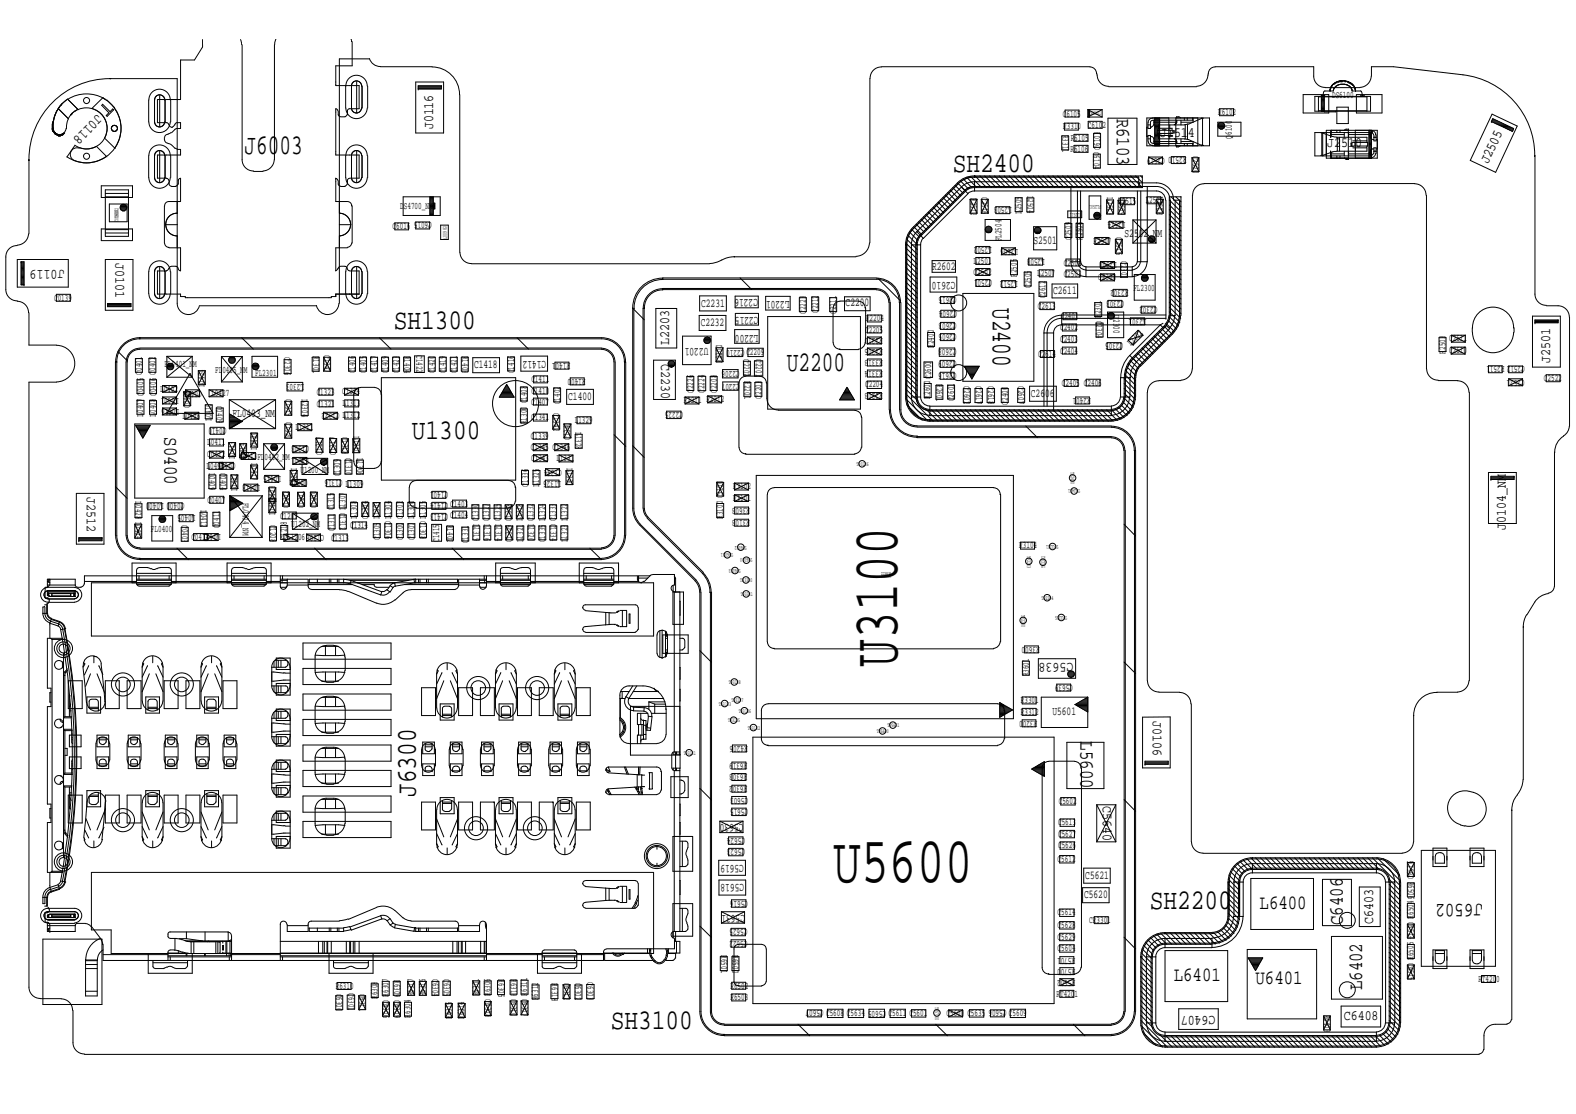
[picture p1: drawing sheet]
<svg xmlns="http://www.w3.org/2000/svg" width="297mm" height="210mm" viewBox="0 0 297 210" stroke-linecap="round" stroke-linejoin="round" font-family="sans-serif">
<defs><g id="words">
<g font-size="12.4">
<text x="169.1" y="125.6" transform="rotate(-90 169.1 125.6)">U3100</text>
<text x="157.1" y="166.1">U5600</text>
</g>
<g font-size="5.4">
<text x="46.1" y="29">J6003</text>
<text x="179.6" y="32.3">SH2400</text>
<text x="187.2" y="58" transform="rotate(90 187.2 58)">U2400</text>
<text x="74.2" y="62.1">SH1300</text>
<text x="148.3" y="69.8">U2200</text>
<text x="77.6" y="82.6">U1300</text>
<text x="78.4" y="150.2" transform="rotate(-90 78.4 150.2)">J6300</text>
<text x="216.7" y="171.2">SH2200</text>
<text x="115.1" y="193.8">SH3100</text>
</g>
<g font-size="3.8">
<text x="210.5" y="22.4" transform="rotate(90 210.5 22.4)">R6103</text>
<text x="31" y="82.4" transform="rotate(90 31 82.4)">S0400</text>
<text x="203.6" y="139.7" transform="rotate(90 203.6 139.7)">L5600</text>
<text x="237.4" y="171.3">L6400</text>
<text x="279.5" y="170.4" transform="rotate(180 279.5 170.4)">J6502</text>
<text x="253.1" y="174.3" transform="rotate(-90 253.1 174.3)">C6406</text>
<text x="221.2" y="184.9">L6401</text>
<text x="236.6" y="185.5">U6401</text>
<text x="256.7" y="186.6" transform="rotate(-90 256.7 186.6)">L6402</text>
</g>
<g font-size="2.7">
<text x="18.3" y="21.5" transform="rotate(135 18.3 21.5)">J0118</text>
<text x="81.7" y="24.4" transform="rotate(-90 81.7 24.4)">J0116</text>
<text x="218.6" y="25.8">J2514</text>
<text x="250.1" y="27.7">J2510</text>
<text x="280.5" y="31" transform="rotate(-65 280.5 31)">J2505</text>
<text x="12.1" y="50.8" transform="rotate(180 12.1 50.8)">J0119</text>
<text x="21.8" y="49.6" transform="rotate(90 21.8 49.6)">J0101</text>
<text x="126.2" y="65" transform="rotate(-90 126.2 65)">L2203</text>
<text x="124.6" y="68.6" transform="rotate(90 124.6 68.6)">C2230</text>
<text x="292.1" y="68.5" transform="rotate(-90 292.1 68.5)">J2501</text>
<text x="16.3" y="93.7" transform="rotate(90 16.3 93.7)">J2512</text>
<text x="283.8" y="99.9" transform="rotate(-90 283.8 99.9)">J0104_NM</text>
<text x="202.3" y="125" transform="rotate(180 202.3 125)">C5638</text>
<text x="217.3" y="135.8" transform="rotate(90 217.3 135.8)">J0106</text>
<text x="207.9" y="151.9" transform="rotate(90 207.9 151.9)">C5640</text>
<text x="258.8" y="174.1" transform="rotate(-90 258.8 174.1)">C6403</text>
<text x="229.1" y="191.5" transform="rotate(180 229.1 191.5)">C6407</text>
<text x="253.3" y="192.1">C6408</text>
</g>
<g font-size="2.3">
<text x="194.8" y="45.9">S2501</text>
<text x="212" y="44.7">S2502_NM</text>
<text x="175.7" y="50.8">R2602</text>
<text x="180.1" y="53" transform="rotate(180 180.1 53)">C2610</text>
<text x="132.2" y="57.8">C2231</text>
<text x="142.9" y="56.4" transform="rotate(180 142.9 56.4)">C2216</text>
<text x="143" y="59.6" transform="rotate(180 143 59.6)">C2215</text>
<text x="148.8" y="56.8" transform="rotate(180 148.8 56.8)">L2201</text>
<text x="159.4" y="57.7">C2200</text>
<text x="198.5" y="55.3">C2611</text>
<text x="132.1" y="61.5">C2232</text>
<text x="133.5" y="65.5" transform="rotate(180 133.5 65.5)">U2201</text>
<text x="143" y="63" transform="rotate(180 143 63)">L2200</text>
<text x="89.4" y="69.3">C1418</text>
<text x="103" y="67.9" transform="rotate(180 103 67.9)">C1412</text>
<text x="107.1" y="75.3">C1400</text>
<text x="194.3" y="74.7">C2606</text>
<text x="43.8" y="78.5">FL0403_NM</text>
<text x="198.4" y="134.7">U5601</text>
<text x="140.1" y="155.3" transform="rotate(180 140.1 155.3)">C5630</text>
<text x="140.2" y="162.9" transform="rotate(180 140.2 162.9)">C5619</text>
<text x="140.2" y="166.6" transform="rotate(180 140.2 166.6)">C5618</text>
<text x="204.6" y="165.6">C5621</text>
<text x="140.4" y="172.3" transform="rotate(180 140.4 172.3)">C5631</text>
<text x="204.3" y="169.2">C5620</text>
</g>
<g font-size="1.9">
<text x="200.3" y="22">C6105</text>
<text x="229.6" y="21.6">R6102</text>
<text x="251.1" y="18.5">DS6100</text>
<text x="200.3" y="25.4" transform="rotate(90 200.3 25.4)">R3311</text>
<text x="200.4" y="24.3">R3310 C6102</text>
<text x="201.8" y="28.6">R6106</text>
<text x="201.8" y="26.6">R6105</text>
<text x="206.1" y="28.6" transform="rotate(90 206.1 28.6)">C6104</text>
<text x="207.3" y="28.2" transform="rotate(-90 207.3 28.2)">C6103</text>
<text x="223.6" y="29.6" transform="rotate(180 223.6 29.6)">R2510 C2519</text>
<text x="224.8" y="29.3" transform="rotate(90 224.8 29.3)">C2520</text>
<text x="232.2" y="26.1" transform="rotate(-90 232.2 26.1)">Q6100</text>
<text x="75.4" y="39.4">DS4700_NM</text>
<text x="81.4" y="41.9" transform="rotate(180 81.4 41.9)">C6015</text>
<text x="183" y="37.3" transform="rotate(90 183 37.3)">R2512</text>
<text x="185.1" y="37.1" transform="rotate(90 185.1 37.1)">C2516</text>
<text x="190.7" y="39.1" transform="rotate(180 190.7 39.1)">L2503</text>
<text x="192.5" y="40.3" transform="rotate(-90 192.5 40.3)">L2505</text>
<text x="193.6" y="36.9" transform="rotate(90 193.6 36.9)">L2504</text>
<text x="208.7" y="37.2" transform="rotate(90 208.7 37.2)">L2513</text>
<text x="210.8" y="38.4">L2515</text>
<text x="210.9" y="37.2" transform="rotate(90 210.9 37.2)">L2509</text>
<text x="212.1" y="41.8" transform="rotate(180 212.1 41.8)">L2514</text>
<text x="215.9" y="38.3">L2516</text>
<text x="219.1" y="40.4" transform="rotate(-90 219.1 40.4)">R2514</text>
<text x="74" y="43.2">C6016</text>
<text x="186.9" y="46.6" transform="rotate(180 186.9 46.6)">L2502</text>
<text x="188.8" y="45.5" transform="rotate(-90 188.8 45.5)">FL2504</text>
<text x="191.9" y="46.9" transform="rotate(180 191.9 46.9)">L2506</text>
<text x="201.9" y="45.2" transform="rotate(-90 201.9 45.2)">C2509</text>
<text x="204" y="45.1" transform="rotate(-90 204 45.1)">R2506</text>
<text x="206.1" y="45.9">R2507</text>
<text x="210.4" y="44.7" transform="rotate(90 210.4 44.7)">C2515</text>
<text x="183.5" y="51.8">C2502</text>
<text x="183.5" y="49.7">L2501</text>
<text x="187" y="52.7" transform="rotate(180 187 52.7)">C2501</text>
<text x="191.6" y="52.2" transform="rotate(-90 191.6 52.2)">R2505</text>
<text x="191.9" y="53" transform="rotate(180 191.9 53)">L2512</text>
<text x="195.5" y="52">L2507</text>
<text x="196.9" y="48.8" transform="rotate(180 196.9 48.8)">L2508</text>
<text x="200.5" y="50">C2504</text>
<text x="200.5" y="52.1">C2503</text>
<text x="207" y="52.7">C2300</text>
<text x="210.5" y="49.4" transform="rotate(180 210.5 49.4)">L2300</text>
<text x="211.3" y="49.2" transform="rotate(90 211.3 49.2)">C2301</text>
<text x="10.2" y="56.6">C0139</text>
<text x="151.9" y="59.1" transform="rotate(-90 151.9 59.1)">C2223</text>
<text x="154.2" y="59" transform="rotate(-90 154.2 59)">C2212</text>
<text x="157.6" y="59.1" transform="rotate(-90 157.6 59.1)">C2211</text>
<text x="180.3" y="56" transform="rotate(180 180.3 56)">C2615</text>
<text x="180.4" y="58.5" transform="rotate(180 180.4 58.5)">C2604</text>
<text x="194.3" y="54.3" transform="rotate(-90 194.3 54.3)">C2505</text>
<text x="195.6" y="58.2">C2613</text>
<text x="197.1" y="56.2" transform="rotate(-90 197.1 56.2)">C2612</text>
<text x="207.5" y="59.9" transform="rotate(-90 207.5 59.9)">R2301</text>
<text x="209.9" y="59.4" transform="rotate(90 209.9 59.4)">U2300</text>
<text x="211.9" y="56.7" transform="rotate(180 211.9 56.7)">C2303</text>
<text x="212.7" y="54.7" transform="rotate(180 212.7 54.7)">R2302</text>
<text x="213.6" y="54.8">FL2300</text>
<text x="218.1" y="57.8" transform="rotate(180 218.1 57.8)">C2302</text>
<text x="140.3" y="65.9" transform="rotate(180 140.3 65.9)">C2210</text>
<text x="163.1" y="62.7">C2205</text>
<text x="163.2" y="60.5">R2204</text>
<text x="166.4" y="65.7" transform="rotate(180 166.4 65.7)">R2205</text>
<text x="166.4" y="63.6" transform="rotate(180 166.4 63.6)">R2210</text>
<text x="176" y="65.5" transform="rotate(-90 176 65.5)">R2400</text>
<text x="180.3" y="65.8" transform="rotate(180 180.3 65.8)">C2608</text>
<text x="180.3" y="60.8" transform="rotate(180 180.3 60.8)">C2603</text>
<text x="180.3" y="62.9" transform="rotate(180 180.3 62.9)">C2605</text>
<text x="199.8" y="64.5">C2403</text>
<text x="199.8" y="62.3">C2402</text>
<text x="199.9" y="60.2">C2401</text>
<text x="206.6" y="60.5" transform="rotate(90 206.6 60.5)">C2304</text>
<text x="211.7" y="64.6" transform="rotate(180 211.7 64.6)">C2305</text>
<text x="213.1" y="65.2" transform="rotate(-45 213.1 65.2)">L2302</text>
<text x="216.1" y="60" transform="rotate(180 216.1 60)">L2301</text>
<text x="273.1" y="64.3">C2511</text>
<text x="31" y="69.1">FL0401_NM</text>
<text x="40.6" y="70.3">FL0405_NM</text>
<text x="48.1" y="70.9">FL2301</text>
<text x="53.6" y="67.4" transform="rotate(90 53.6 67.4)">C2306</text>
<text x="59" y="67.1" transform="rotate(90 59 67.1)">R1301</text>
<text x="61.1" y="66.9" transform="rotate(90 61.1 66.9)">C1347</text>
<text x="66.9" y="70.4" transform="rotate(-90 66.9 70.4)">C1406</text>
<text x="69" y="70.4" transform="rotate(-90 69 70.4)">C1405</text>
<text x="71.1" y="70.4" transform="rotate(-90 71.1 70.4)">C1417</text>
<text x="73.1" y="70.4" transform="rotate(-90 73.1 70.4)">C1409</text>
<text x="75.2" y="70.4" transform="rotate(-90 75.2 70.4)">C1423</text>
<text x="76.2" y="67.1" transform="rotate(90 76.2 67.1)">R1404</text>
<text x="78.5" y="66.9" transform="rotate(90 78.5 66.9)">C1422</text>
<text x="82" y="70.4" transform="rotate(-90 82 70.4)">C1420</text>
<text x="84" y="70.4" transform="rotate(-90 84 70.4)">C1419</text>
<text x="86.1" y="70.4" transform="rotate(-90 86.1 70.4)">C1421</text>
<text x="87.1" y="67.1" transform="rotate(90 87.1 67.1)">R1403</text>
<text x="96.9" y="70.3" transform="rotate(-90 96.9 70.3)">C1416</text>
<text x="107.4" y="68.4" transform="rotate(180 107.4 68.4)">R1401</text>
<text x="110.4" y="71.4" transform="rotate(180 110.4 71.4)">R1400</text>
<text x="136.1" y="68.4" transform="rotate(-90 136.1 68.4)">R2200</text>
<text x="139.4" y="69.9" transform="rotate(180 139.4 69.9)">C2206</text>
<text x="140.2" y="67.6" transform="rotate(90 140.2 67.6)">C2202 R2201</text>
<text x="140.7" y="66.9">C2209</text>
<text x="142.4" y="67.7" transform="rotate(90 142.4 67.7)">C2201</text>
<text x="166.4" y="69.8" transform="rotate(180 166.4 69.8)">R3314</text>
<text x="166.4" y="67.8" transform="rotate(180 166.4 67.8)">R3313</text>
<text x="180.3" y="70.2" transform="rotate(180 180.3 70.2)">C2616</text>
<text x="180.3" y="68" transform="rotate(180 180.3 68)">C2609</text>
<text x="195.7" y="67.3">C2614</text>
<text x="199.8" y="66.7">C2404</text>
<text x="272.4" y="66.6" transform="rotate(-90 272.4 66.6)">R2503</text>
<text x="273.1" y="66.6">C2510</text>
<text x="287.4" y="71.5" transform="rotate(180 287.4 71.5)">C2521</text>
<text x="287.4" y="69" transform="rotate(180 287.4 69)">C2512 R2511</text>
<text x="291" y="71.8">C2522</text>
<text x="30.2" y="73.8">L0402</text>
<text x="33.7" y="75" transform="rotate(180 33.7 75)">L0401</text>
<text x="33.8" y="77" transform="rotate(180 33.8 77)">L0416</text>
<text x="35.8" y="76.9" transform="rotate(-90 35.8 76.9)">C0408</text>
<text x="38.1" y="73.6" transform="rotate(180 38.1 73.6)">C0416</text>
<text x="38.5" y="72.9" transform="rotate(-90 38.5 72.9)">L0424</text>
<text x="39.8" y="74.6">L0427</text>
<text x="40.8" y="76.5" transform="rotate(90 40.8 76.5)">C0409</text>
<text x="53.8" y="75.2" transform="rotate(90 53.8 75.2)">C1319 C1320</text>
<text x="56.9" y="75.2" transform="rotate(90 56.9 75.2)">L2304</text>
<text x="57.3" y="72.3" transform="rotate(180 57.3 72.3)">L2303</text>
<text x="59.7" y="74.4">C1323</text>
<text x="59.7" y="76.6">C1321</text>
<text x="64" y="77.9" transform="rotate(180 64 77.9)">C1322</text>
<text x="64.5" y="74.3">C1324</text>
<text x="64.6" y="76.5">L1313</text>
<text x="100.1" y="76.2">C1407</text>
<text x="100.2" y="72.1">C1411</text>
<text x="100.2" y="74.2">C1410</text>
<text x="104.3" y="77.9" transform="rotate(90 104.3 77.9)">C1342</text>
<text x="105.6" y="76.2" transform="rotate(-90 105.6 76.2)">C1402</text>
<text x="128.7" y="77.7" transform="rotate(180 128.7 77.7)">C2225</text>
<text x="128.9" y="76">R2211 R2212</text>
<text x="130.7" y="74" transform="rotate(-90 130.7 74)">C2226</text>
<text x="132.8" y="74" transform="rotate(-90 132.8 74)">C2224</text>
<text x="135.1" y="74" transform="rotate(-90 135.1 74)">C2208</text>
<text x="139.4" y="72.3" transform="rotate(180 139.4 72.3)">C2207</text>
<text x="143.5" y="75.1" transform="rotate(-90 143.5 75.1)">C2203</text>
<text x="163.1" y="73">C2204</text>
<text x="166.4" y="74.1" transform="rotate(180 166.4 74.1)">R2203</text>
<text x="175.3" y="75.1" transform="rotate(-90 175.3 75.1)">R2600C2600</text>
<text x="176.5" y="72.3" transform="rotate(90 176.5 72.3)">R2601</text>
<text x="179.8" y="75.6" transform="rotate(-90 179.8 75.6)">C2601</text>
<text x="181.6" y="72.8" transform="rotate(90 181.6 72.8)">C2602</text>
<text x="183.9" y="72.8" transform="rotate(90 183.9 72.8)">C2617</text>
<text x="186.2" y="72.8" transform="rotate(90 186.2 72.8)">C2618</text>
<text x="189.9" y="76.2" transform="rotate(-90 189.9 76.2)">C2400</text>
<text x="191.9" y="72.8" transform="rotate(90 191.9 72.8)">C2607</text>
<text x="200.1" y="72.7">C2405 C2406</text>
<text x="205.6" y="74.9" transform="rotate(180 205.6 74.9)">R2401</text>
<text x="27" y="78.5" transform="rotate(-90 27 78.5)">L0407 C0405 C0401</text>
<text x="29.4" y="78.5" transform="rotate(-90 29.4 78.5)">L0408 C0406 C0402</text>
<text x="34.4" y="78.9">L0426</text>
<text x="39.1" y="83.9">L0411</text>
<text x="39.9" y="79.3" transform="rotate(-90 39.9 79.3)">L0410</text>
<text x="42.7" y="80.6" transform="rotate(180 42.7 80.6)">C0410</text>
<text x="55.7" y="81">L1311</text>
<text x="64.5" y="82.3" transform="rotate(90 64.5 82.3)">C1318</text>
<text x="64.6" y="78.8">L1312</text>
<text x="66.6" y="82.2" transform="rotate(90 66.6 82.2)">L1310</text>
<text x="99.3" y="79.9" transform="rotate(-90 99.3 79.9)">R1300 C1408</text>
<text x="100.1" y="82.6">C1339</text>
<text x="100.1" y="79.2">C1341</text>
<text x="107.4" y="82.9" transform="rotate(-90 107.4 82.9)">C1340</text>
<text x="108.3" y="79.8">L1329</text>
<text x="108.5" y="81.4" transform="rotate(90 108.5 81.4)">L1328</text>
<text x="38.9" y="88.3">L0406</text>
<text x="39.1" y="86.2">C0412</text>
<text x="39.5" y="89.1" transform="rotate(90 39.5 89.1)">L0409</text>
<text x="41.5" y="89.1" transform="rotate(90 41.5 89.1)">C0404</text>
<text x="44.3" y="86.5" transform="rotate(-90 44.3 86.5)">L0413</text>
<text x="44.4" y="87.3" transform="rotate(180 44.4 87.3)">C0415</text>
<text x="45.1" y="86.4">C0413FL0402_NM</text>
<text x="46.4" y="86.7" transform="rotate(-90 46.4 86.7)">L0414</text>
<text x="47.4" y="87.2" transform="rotate(90 47.4 87.2)">L0417</text>
<text x="48.4" y="84.8" transform="rotate(-90 48.4 84.8)">L0420</text>
<text x="53" y="89.7" transform="rotate(180 53 89.7)">L0415</text>
<text x="54.9" y="88.2" transform="rotate(90 54.9 88.2)">L1202</text>
<text x="56.6" y="89.1">U1200_NM</text>
<text x="58.2" y="86.3" transform="rotate(180 58.2 86.3)">L1201</text>
<text x="58.2" y="84.1" transform="rotate(180 58.2 84.1)">C1303</text>
<text x="60.7" y="85.6" transform="rotate(-90 60.7 85.6)">C1217</text>
<text x="63.3" y="85.7" transform="rotate(-90 63.3 85.7)">C1317</text>
<text x="64.1" y="89.7" transform="rotate(-90 64.1 89.7)">C1309</text>
<text x="65.1" y="86.3" transform="rotate(90 65.1 86.3)">C1310</text>
<text x="67.3" y="86.3" transform="rotate(90 67.3 86.3)">L1306</text>
<text x="100.1" y="84.8">C1345 C1346</text>
<text x="100.1" y="86.8">C1343</text>
<text x="104.9" y="86.9">L1331</text>
<text x="105.9" y="88.5" transform="rotate(180 105.9 88.5)">C1344</text>
<text x="106.8" y="88.2" transform="rotate(90 106.8 88.2)">L1330</text>
<text x="25.6" y="94.5" transform="rotate(90 25.6 94.5)">L0428 L0404</text>
<text x="34.8" y="94.8" transform="rotate(180 34.8 94.8)">C0400 L0400</text>
<text x="39.1" y="94.7">C0407</text>
<text x="44.7" y="92.6" transform="rotate(-90 44.7 92.6)">L0422</text>
<text x="45.8" y="94.7" transform="rotate(90 45.8 94.7)">FL0404_NM</text>
<text x="49.1" y="91.4" transform="rotate(180 49.1 91.4)">L0418</text>
<text x="51.9" y="94.9" transform="rotate(-90 51.9 94.9)">L0423</text>
<text x="54.4" y="95.8" transform="rotate(-90 54.4 95.8)">C1202</text>
<text x="54.6" y="91.5">L1200</text>
<text x="57.3" y="95.8" transform="rotate(-90 57.3 95.8)">C1201</text>
<text x="59.6" y="95.8" transform="rotate(-90 59.6 95.8)">C1200</text>
<text x="64.6" y="90.5" transform="rotate(180 64.6 90.5)">C1316</text>
<text x="65.1" y="91.7">L1309</text>
<text x="84.5" y="92.7" transform="rotate(180 84.5 92.7)">C1401</text>
<text x="84.5" y="94.7" transform="rotate(180 84.5 94.7)">C1414</text>
<text x="84.9" y="95.5">C1403</text>
<text x="99.5" y="91.7" transform="rotate(-90 99.5 91.7)">C1336</text>
<text x="101.6" y="91.7" transform="rotate(-90 101.6 91.7)">L1325</text>
<text x="105.8" y="90.6" transform="rotate(180 105.8 90.6)">L1326</text>
<text x="138.2" y="94.4">R3101</text>
<text x="138.2" y="92.2">R3102</text>
<text x="141.3" y="95.7" transform="rotate(180 141.3 95.7)">R3603</text>
<text x="28.4" y="100.2">FL0400</text>
<text x="34.2" y="98.9" transform="rotate(90 34.2 98.9)">C0403</text>
<text x="36.1" y="101.8">C0414</text>
<text x="36.8" y="97.1" transform="rotate(180 36.8 97.1)">L0405</text>
<text x="37.8" y="96.1" transform="rotate(90 37.8 96.1)">L0412</text>
<text x="41.4" y="99.5" transform="rotate(-90 41.4 99.5)">C0411</text>
<text x="41.6" y="100.7" transform="rotate(180 41.6 100.7)">L0421</text>
<text x="50.9" y="98.8" transform="rotate(90 50.9 98.8)">C1208</text>
<text x="51.9" y="97.1" transform="rotate(-90 51.9 97.1)">L0419</text>
<text x="52.8" y="97.7">C1207</text>
<text x="54.1" y="101.6" transform="rotate(-90 54.1 101.6)">C1218</text>
<text x="54.1" y="101.8">L1206</text>
<text x="54.9" y="99.4">U1202_NM</text>
<text x="61.1" y="100.8" transform="rotate(180 61.1 100.8)">C1206</text>
<text x="62.4" y="101.9">C1313</text>
<text x="63.1" y="100" transform="rotate(-90 63.1 100)">C1311 C1315</text>
<text x="64" y="96.6" transform="rotate(90 64 96.6)">C1312</text>
<text x="65.1" y="96.1" transform="rotate(-90 65.1 96.1)">L1307</text>
<text x="66" y="99.6">C1314</text>
<text x="67.3" y="97.7" transform="rotate(-90 67.3 97.7)">L1308</text>
<text x="69.4" y="97.7" transform="rotate(-90 69.4 97.7)">C1304</text>
<text x="71.6" y="101.7" transform="rotate(-90 71.6 101.7)">C1305 L1303</text>
<text x="72.6" y="98.3" transform="rotate(90 72.6 98.3)">C1306</text>
<text x="73.7" y="97.7" transform="rotate(-90 73.7 97.7)">L1304</text>
<text x="75.9" y="101.7" transform="rotate(-90 75.9 101.7)">C1300 C1302</text>
<text x="78.1" y="101.7" transform="rotate(-90 78.1 101.7)">C1307 L1300</text>
<text x="79.2" y="98.3" transform="rotate(90 79.2 98.3)">C1308</text>
<text x="80.3" y="97.7" transform="rotate(-90 80.3 97.7)">L1305</text>
<text x="84.3" y="98.9" transform="rotate(90 84.3 98.9)">R1402</text>
<text x="84.5" y="96.8" transform="rotate(180 84.5 96.8)">C1413</text>
<text x="84.9" y="97.5">C1404</text>
<text x="89.2" y="98.7" transform="rotate(90 89.2 98.7)">L1319</text>
<text x="90.2" y="98.2" transform="rotate(-90 90.2 98.2)">C1330</text>
<text x="91.3" y="98.7" transform="rotate(90 91.3 98.7)">L1316</text>
<text x="92.2" y="98.2" transform="rotate(-90 92.2 98.2)">C1327</text>
<text x="93.4" y="98.7" transform="rotate(90 93.4 98.7)">L1314</text>
<text x="94.4" y="98.2" transform="rotate(-90 94.4 98.2)">C1325</text>
<text x="99.6" y="98.7" transform="rotate(90 99.6 98.7)">L1320</text>
<text x="100.6" y="98.2" transform="rotate(-90 100.6 98.2)">C1332</text>
<text x="103.8" y="98.7" transform="rotate(90 103.8 98.7)">C1334</text>
<text x="104.8" y="98.2" transform="rotate(-90 104.8 98.2)">C1333</text>
<text x="136.3" y="97.7" transform="rotate(-90 136.3 97.7)">R3100 C3100</text>
<text x="141.3" y="98" transform="rotate(180 141.3 98)">R3103</text>
<text x="82.8" y="102.1" transform="rotate(-90 82.8 102.1)">C1415</text>
<text x="88.2" y="102.4" transform="rotate(-90 88.2 102.4)">C1331</text>
<text x="96.5" y="102.2" transform="rotate(-90 96.5 102.2)">C1329 C1328</text>
<text x="98.6" y="102.2" transform="rotate(-90 98.6 102.2)">L1321 L1318</text>
<text x="102.7" y="102.2" transform="rotate(-90 102.7 102.2)">C1335 L1324</text>
<text x="106.9" y="102.2" transform="rotate(-90 106.9 102.2)">L1323 L1322</text>
<text x="192.1" y="103.3">R3104</text>
<text x="196" y="121.8" transform="rotate(180 196 121.8)">R3600</text>
<text x="193.9" y="127.5" transform="rotate(-90 193.9 127.5)">R3601</text>
<text x="202.2" y="129" transform="rotate(180 202.2 129)">C5639</text>
<text x="192.4" y="134.7">R3312</text>
<text x="192.4" y="132.5">R3301</text>
<text x="195.5" y="135.8" transform="rotate(180 195.5 135.8)">R3200</text>
<text x="140.8" y="143.7" transform="rotate(180 140.8 143.7)">R6319</text>
<text x="140.9" y="140.5" transform="rotate(180 140.9 140.5)">R4206</text>
<text x="140.8" y="148.1" transform="rotate(180 140.8 148.1)">R6302</text>
<text x="140.8" y="145.9" transform="rotate(180 140.8 145.9)">R6303</text>
<text x="141" y="152.4" transform="rotate(180 141 152.4)">C5615</text>
<text x="141" y="150.3" transform="rotate(180 141 150.3)">C5603</text>
<text x="199.4" y="155.5">C5613</text>
<text x="199.6" y="151.5">C5602</text>
<text x="140.4" y="160.1" transform="rotate(180 140.4 160.1)">C5623</text>
<text x="140.4" y="157.9" transform="rotate(180 140.4 157.9)">C5624</text>
<text x="199.4" y="159.8">C5626</text>
<text x="199.4" y="157.6">C5627</text>
<text x="199.3" y="162.4">C5612</text>
<text x="265.4" y="166.1" transform="rotate(90 265.4 166.1)">R6506</text>
<text x="266.4" y="165.6" transform="rotate(-90 266.4 165.6)">C6516</text>
<text x="141" y="169.8" transform="rotate(180 141 169.8)">C5616</text>
<text x="199.3" y="172.5">C5614</text>
<text x="205.3" y="173.9">CR3301</text>
<text x="265.4" y="173.7" transform="rotate(90 265.4 173.7)">C6514</text>
<text x="266.4" y="173.1" transform="rotate(-90 266.4 173.1)">R6504</text>
<text x="140.9" y="175.1" transform="rotate(180 140.9 175.1)">C5625</text>
<text x="140.9" y="177.3" transform="rotate(180 140.9 177.3)">C5622</text>
<text x="199.3" y="179.2">C5604</text>
<text x="199.3" y="177">C5629</text>
<text x="199.3" y="174.9">C5628</text>
<text x="74.3" y="184.7" transform="rotate(90 74.3 184.7)">R6309 C6309</text>
<text x="81.5" y="184.5" transform="rotate(90 81.5 184.5)">C6304</text>
<text x="83.6" y="184.5" transform="rotate(90 83.6 184.5)">C6305</text>
<text x="93.9" y="184.5" transform="rotate(90 93.9 184.5)">R6305</text>
<text x="96.3" y="184.5" transform="rotate(90 96.3 184.5)">R6313C6310</text>
<text x="104" y="185.3" transform="rotate(90 104 185.3)">R6318</text>
<text x="106.3" y="185.2" transform="rotate(90 106.3 185.2)">C6312</text>
<text x="108.4" y="185.2" transform="rotate(90 108.4 185.2)">C6302</text>
<text x="110.7" y="185.1" transform="rotate(90 110.7 185.1)">C6303</text>
<text x="135.9" y="180" transform="rotate(90 135.9 180)">R6501</text>
<text x="138.1" y="180" transform="rotate(90 138.1 180)">R6500</text>
<text x="202.6" y="184.6" transform="rotate(180 202.6 184.6)">R5602</text>
<text x="202.6" y="180.4" transform="rotate(180 202.6 180.4)">R5701</text>
<text x="202.6" y="182.5" transform="rotate(180 202.6 182.5)">R5700</text>
<text x="265.4" y="181.4" transform="rotate(90 265.4 181.4)">C6515</text>
<text x="266.4" y="180.8" transform="rotate(-90 266.4 180.8)">R6505</text>
<text x="278.6" y="185">RT4200</text>
<text x="63.3" y="186.3">R6310</text>
<text x="63.4" y="187.2" transform="rotate(90 63.4 187.2)">C6300</text>
<text x="65.7" y="187.1" transform="rotate(90 65.7 187.1)">C6301</text>
<text x="67.8" y="187.2" transform="rotate(90 67.8 187.2)">C6311</text>
<text x="71.2" y="188.2" transform="rotate(-90 71.2 188.2)">R6308</text>
<text x="72.2" y="188.5" transform="rotate(90 72.2 188.5)">C6306</text>
<text x="73.2" y="187.8" transform="rotate(-90 73.2 187.8)">R6307</text>
<text x="77.4" y="191.7" transform="rotate(-90 77.4 191.7)">R6304</text>
<text x="78" y="187.7" transform="rotate(-90 78 187.7)">R6317</text>
<text x="80.2" y="187.7" transform="rotate(-90 80.2 187.7)">R6316</text>
<text x="85.1" y="192" transform="rotate(-90 85.1 192)">R6315</text>
<text x="87.5" y="192" transform="rotate(-90 87.5 192)">R6314</text>
<text x="90.3" y="187.7" transform="rotate(-90 90.3 187.7)">R6301</text>
<text x="91.4" y="188.3" transform="rotate(90 91.4 188.3)">C6308</text>
<text x="92.5" y="187.7" transform="rotate(-90 92.5 187.7)">R6306</text>
<text x="98.4" y="188.2" transform="rotate(90 98.4 188.2)">C6307</text>
<text x="99.4" y="187.6" transform="rotate(-90 99.4 187.6)">R6311</text>
<text x="101.4" y="188.5" transform="rotate(-90 101.4 188.5)">R6312</text>
<text x="137.7" y="188.4">R6503</text>
<text x="137.7" y="186.3">R6502</text>
<text x="155.2" y="190.3" transform="rotate(180 155.2 190.3)">C5607</text>
<text x="155.7" y="191.4">C5608 C5634</text>
<text x="167" y="190.4" transform="rotate(180 167 190.4)">C5605</text>
<text x="167.5" y="191.4">C5611 C5601</text>
<text x="178.4" y="191.4">C5600 C5635</text>
<text x="189.7" y="190.3" transform="rotate(180 189.7 190.3)">C5606</text>
<text x="190.2" y="191.4">C5609</text>
<text x="199.1" y="187.8">RT4201</text>
<text x="249.6" y="191.2" transform="rotate(90 249.6 191.2)">R6403</text>
</g>
<g font-size="1.1">
<text x="205.3" y="21.7">CR6101</text>
<text x="21.6" y="39.6" transform="rotate(90 21.6 39.6)">SH6102</text>
<text x="22.3" y="41.1" transform="rotate(-90 22.3 41.1)">U6102</text>
<text x="203.5" y="40.1" transform="rotate(180 203.5 40.1)">L2511</text>
<text x="207.6" y="38.6" transform="rotate(180 207.6 38.6)">FL2501</text>
<text x="83.5" y="42.7" transform="rotate(90 83.5 42.7)">CR6007</text>
<text x="161.5" y="87.8">TP0106</text>
<text x="201.8" y="89" transform="rotate(90 201.8 89)">TP2400</text>
<text x="203.6" y="92.2" transform="rotate(180 203.6 92.2)">TP2401</text>
<text x="138.2" y="104.2" transform="rotate(180 138.2 104.2)">TP6001</text>
<text x="139.7" y="107.2" transform="rotate(180 139.7 107.2)">TP6003</text>
<text x="140.8" y="102.8" transform="rotate(180 140.8 102.8)">TP6002</text>
<text x="141.8" y="105.2" transform="rotate(180 141.8 105.2)">TP6000</text>
<text x="168" y="107.7" transform="rotate(180 168 107.7)">W3811</text>
<text x="193.6" y="104.7" transform="rotate(90 193.6 104.7)">TP2203</text>
<text x="197" y="107.1" transform="rotate(-90 197 107.1)">TP2202</text>
<text x="199.5" y="102.7" transform="rotate(180 199.5 102.7)">TP2201</text>
<text x="139.5" y="109.6">TP3300</text>
<text x="139.6" y="112.3">TP3301</text>
<text x="168" y="108.2" transform="rotate(180 168 108.2)">W3810</text>
<text x="196.3" y="113">TP2204</text>
<text x="192.5" y="115.9" transform="rotate(90 192.5 115.9)">TP2200</text>
<text x="201.2" y="116" transform="rotate(180 201.2 116)">TP2205</text>
<text x="137.4" y="128.9">TP3108</text>
<text x="135.5" y="133">TP3103</text>
<text x="137.2" y="136.1">TP3105</text>
<text x="137.9" y="132.2">TP3107</text>
<text x="139.3" y="134.3">TP3106</text>
<text x="141" y="137.5">TP3102</text>
<text x="167.3" y="137">TP5601</text>
<text x="128.9" y="142.2">TP3101</text>
<text x="165.3" y="138.1">TP5600</text>
<text x="176.3" y="189.8" transform="rotate(90 176.3 189.8)">TP5700</text>
</g>
</g></defs>
<g fill="none" stroke="#000" stroke-width=".19">
<path d="M11.5 19.8l-.4 .4M11.7 19.6a6 6 0 0 0-1.7 4.4 6 6 0 0 1 .7-3.2M12.7 18.7l-1 .8-.6 .7M19.3 19.6l1.4 1.4 .5-.5 .2 .2-1.2 1.2-.2-.1 .5-.5-1.3-1.4zM19.5 18.5a6.6 6.6 0 0 0-6.7 .2l1.9 2a3.9 3.9 0 0 1 5.5 3.3 3.9 3.9 0 0 1-5.2 3.8M19.5 18.5l.2 .2M19.8 18.7l.5 .2M20.3 19l1.2 1.2M28 18.8v4.2M28.1 18.8a2.01 2.01 0 0 1 2-2 2.01 2.01 0 0 1 2 2M29.2 18.8a.95 .95 0 0 1 .9-.9 .95 .95 0 0 1 1 .9M30.1 18v5.9"/>
<path d="M31 18.8a.95 .95 0 0 0-.9-.9 .95 .95 0 0 0-1 .9v4.2a.95 .95 0 0 0 1 .9 .95 .95 0 0 0 .9-1M31.1 18.8v4.2M32.2 18.8v4.2M38.2 7.5v1.3l-1.5 2.5h-2.7v7.5h-4.3v4.3h1.7l.2 .1 .2 .3M45.3 7.5l.2 .9M45.6 8.4v21.7a2.12 2.12 0 0 0 2.2 2.1M51.7 8.4v21.7M52 7.4l-.2 1M65.1 16.2v4.2M65.2 16.2a2.01 2.01 0 0 1 2-2 2.01 2.01 0 0 1 2 2M66.2 7.4l.1 .4M66.4 7.8v4.6h-3.1v3.7h4.4v4.4h-2l-.2 .4v.7"/>
<path d="M67.2 15.4v5.9M68.2 16.2a.95 .95 0 0 0-1-1 .95 .95 0 0 0-1 1v4.2a.95 .95 0 0 0 1 .9 .95 .95 0 0 0 1-1M68.2 16.2v4.2M69.3 16.2v4.2M69.6 11a2.13 2.13 0 0 0 2.1 1.5M69.6 11.1h-5.6v46M71.7 12.6h9.7M78.4 15.5h5.2v9.6h-5.2zM78.8 16.8h.1M78.8 16.7h4.4M78.8 16.6h4.4M78.8 16.4h4.4"/>
<path d="M78.8 16.2h4.4M81.4 12.6a5.2 5.2 0 0 1 5.2 5.2M83.2 16.2h.1M83.2 16.2h-4.4v.6M83.2 16.2v.6h-4.4M86.7 17.8v29.7M166.2 12.6a2.1 2.1 0 0 0-2.2 2.2v31M166.2 12.6h39.2M205.4 12.6a1.23 1.23 0 0 1 1.3 1.3v-.1M206.8 13.9v.2M206.8 14.1a2.12 2.12 0 0 0 2.2 2.2M209 16.3h16.5"/>
<path d="M227.7 14.1a2.21 2.21 0 0 1-2.2 2.2M229 12.6a1.34 1.34 0 0 0-1.3 1.5M229 12.6h18.6a3.5 3.5 0 0 0 .6 3.2 2.1 2.1 0 0 0 1.6 .7M245.6 17.8h4.8v3.5h-4.8zM247.8 18.2h10.5v2.8h-10.5zM248.5 18.2h9.1M248.5 18.2v2.8M249 19.9h.6M249 19.8h.6M249 19.6h.6M249 19.4h.6M249 19.3h.6"/>
<path d="M249 19.1h.6M249 18.9h.6M249 18.8h.6M249 18.6h.6M249 18.4h.6M249 18.1h.6M249.5 17.4l-.2 .6M249.6 18v3.1h2.2v-.1M249.7 18.2v-.2h-.7v3M249.8 16.5h6.5M250.7 17.1h.1M250.7 16.8h.1"/>
<path d="M250.7 16.7h.1M250.7 16.7v.1M250.7 16.8v.3M250.8 16.5h.1M250.9 16.4h.1M250.9 16.4l-.2 .3M250.9 16.3h.1M251.1 16.1h.1M251.1 16.1l-.2 .3M251.5 15.7h.1M251.5 15.7l-.4 .4M251.5 16.5l-.2 .6h-1.6l-.2 .2"/>
<path d="M251.6 15.6h.1M251.8 15.5h.1M251.8 15.5l-.3 .2M252 15.5h.1M252 15.5h-.2M252 15.4h.1M252 16.1l.6-.2h.9l.8 .3 .3 .3M252.1 16l-.5 .5M252.2 15.4h.1M252.2 15.4l-.2 .1M252.3 15.3h.1M252.4 15.3h.1"/>
<path d="M252.6 15.2h.1M252.6 15.2l-.4 .2M252.6 15.2l1.4 .2M252.7 15.2h.1M252.8 15.2h.1M252.9 15.2h.1M253 15.2h.1M253.5 15.2h.1M253.7 15.3h.1M254 15.4h.1M254 15.4l.2 .1M254.1 16.1h.1"/>
<path d="M254.2 15.5h.1M254.2 15.5h.2M254.3 15.5h.1M254.4 15.5h.1M254.4 15.5l.2 .2M254.5 15.6h.1M254.5 15.6l.8 .8M254.6 16.5l.2 .6h1.7l.1 .2M254.7 15.7h.1M254.8 16.9v.1M254.8 15.8h.1M254.9 15.9h.1"/>
<path d="M255.1 16v.1M255.2 16.3h.1M255.3 16.4h.1M255.3 16.4l.1 .1M255.3 16.5h.1M255.4 16.5h.1M255.4 16.5l.1 .6M255.4 16.7h.1M255.4 16.8h.1M255.5 17.1h.1M255.6 17.8h4.9v3.5h-4.9zM256.5 18.2v-.2h.6v.2"/>
<path d="M256.7 17.4l.1 .6M257.6 18.2v2.8M258.4 14.4a2.21 2.21 0 0 1-2.1 2.1M275.7 14.1a15.3 15.3 0 0 1 13.6 15.3v-.1M275.8 14.1l-13.2-1.5h-4.1v1.8M9.9 24.4h.1M9.9 24.3h.1M9.9 24.4v.2M9.9 24.2v-.1l.1 .3M9.9 24.2v.2M9.9 24.2a1.2 1.2 0 0 0 .8 1.1 1.2 1.2 0 0 0 1.3-.2M9.9 24.6h.1"/>
<path d="M9.9 22.9v1.3M9.9 24.6l.1 .1M10 24.3h.1M10 24.2h.1M10 24.7l.2 .4M10 24.1a1.23 1.23 0 0 0 1.1 1.3 1.23 1.23 0 0 0 1.3-1.2M10 24.4h.1M10 24.7h.1M10 24.4l.1 .2M10.1 24.6h.1M10.1 24.6l.2 .3M10.2 25.1l.4 .3"/>
<path d="M10.3 25h.1M10.4 25h.1M10.4 25l.1 .1M10.4 25.1h.1M10.5 25.1h.1M10.5 25.1l.4 .3h.7M10.5 25.3h.1M10.6 25.2h.1M10.6 25.4h.1M10.6 25.4l.4 .1M10.7 25.3h.1M10.7 25.4h.1"/>
<path d="M10.8 20.8l.2-.3 1.9 1.9M11 25.5h.1M11.1 25.5h.1M11.1 25.5h.2M11.1 20.2l-.1 .2M11.2 25.5h.1M11.3 25.5h.1M11.4 25.5h.1M11.7 25.4l-.4 .1M11.8 25.4h.1M11.9 25.3h.1M12 25.2l-.4 .2"/>
<path d="M12 25.2h.1M12.2 25.1l-.5 .3M13.6 21.4l-.3 .3M14.1 27.3a3.8 3.8 0 0 0 4.1 .3M14.1 27.4l-1.5 2.2M14.2 20.9a3.7 3.7 0 0 0-1.7 3.4M14.7 20.6l-.5 .3M17.3 20.4a3.8 3.8 0 0 1 2.4 5.6M17.4 20.4l1.9-2a6.5 6.5 0 0 1 2.3 9.5M18.2 27.6l1.9 1.9M19.1 35h5.9v2.2h-5.9zM19.8 26.1l1.9 1.9"/>
<path d="M19.9 37.1h4.3M19.9 35.8h4.3v8.7h-4.3zM19.9 36.4h4.3M20.1 29.5a6.5 6.5 0 0 1-7.5 0M20.6 38.4h3.4v3.4h-3.4zM21.6 20.2l.2 .5M21.8 20.8a6.4 6.4 0 0 1-.6 7.7 6.4 6.4 0 0 1-7.5 1.6 1.24 1.24 0 0 1-.3-1.6 1.24 1.24 0 0 1 1.5-.6M22.6 39.2h1.3M22.6 39.1h1.4M22.7 38.9h1.2M22.7 39.4h1.2M22.8 38.7h1"/>
<path d="M22.8 39.6h1M23 38.6h.6M23.1 39.8h.4M28 29.3v4.2M28.1 29.3a2.01 2.01 0 0 1 2-2 2.01 2.01 0 0 1 2 2M28.1 33.5a2.01 2.01 0 0 0 2 2 2.01 2.01 0 0 0 2-2M28.1 23a2.01 2.01 0 0 0 2 2 2.01 2.01 0 0 0 2-2M29.2 29.3a.95 .95 0 0 1 .9-.9 .95 .95 0 0 1 1 .9M29.2 33.5a.95 .95 0 0 0 .9 .9 .95 .95 0 0 0 1-.9M29.2 23a.95 .95 0 0 0 .9 .9 .95 .95 0 0 0 1-.9M30.1 28.4v6M31 26v.4"/>
<path d="M31 26.3a.62 .62 0 0 0 .6 .7M31 29.3a.95 .95 0 0 0-.9-.9 .95 .95 0 0 0-1 .9v4.2a.95 .95 0 0 0 1 .9 .95 .95 0 0 0 .9-1M31.1 29.3v4.2M31.4 33.6l.2 .1 .2 .3M31.6 25.3a.58 .58 0 0 0-.6 .6M31.7 27.1l.6 .2M31.7 25.3h.1M31.9 34v.9l.4 .2M31.9 23.5l.2 .4h.2M32.2 29.3v4.2M32.3 24.9l-.6 .3M32.3 24h.2"/>
<path d="M32.3 35.1h.9M32.3 27.3l.7 .6M32.9 23.5l-.4 .4M33 27.9l.4 .2M33 23.5l.2-.3 .8-.1v1.1l-.9 .1-.8 .7M33.4 28.2h.6v1h-4.3v4.4h1.7M33.6 34.6l-.5 .5M34 33.6l-.3 .2-.1 .9M34 33.6v4.4h-2.1a.85 .85 0 0 0-.9 .8v7a.8 .8 0 0 0 .8 .8M47.8 32.3h1.8M51.7 30.1a2.21 2.21 0 0 1-2.1 2.1M63.2 33.6l.3 .1 .2 .3"/>
<path d="M63.3 33.6v4.4h2.2a.8 .8 0 0 1 .8 .8M63.7 20.9l-.1-.2-.3-.2v8.7h4.4v4.4h-1.8M63.8 34v.9l.3 .2M63.8 20.9v.9l.3 .2M64.2 35.1h.9M64.2 22h.9M65.1 29.3v4.2M65.2 29.3a2.01 2.01 0 0 1 2-2 2.01 2.01 0 0 1 2 2M65.2 33.5a2.01 2.01 0 0 0 2 2 2.01 2.01 0 0 0 2-2M65.2 20.4a2.01 2.01 0 0 0 2 2 2.01 2.01 0 0 0 2-2M65.4 34.6l-.4 .5M65.4 21.5l-.4 .5"/>
<path d="M65.9 33.6l-.4 .2v.9M66.4 38.8v7M67.2 28.4v6M68.2 29.3a.95 .95 0 0 0-1-.9 .95 .95 0 0 0-1 .9v4.2a.95 .95 0 0 0 1 .9 .95 .95 0 0 0 1-1M68.2 29.3v4.2M69.3 29.3v4.2M76 37.1h7v3.5h-7zM81 39.2h1M81 39.1h1M81 38.9h1M81 38.7h1M81 38.6h1"/>
<path d="M81 38.4h1M81 39.9h.7M81 39.8h.7M81 39.6h.7M81 38.2h.7M81 38.1h.7M81 37.9h.7M81 37.7h.7M81 37.5h.7M81 37.4h.7M81 37.2h.7M81 37.1v3.5"/>
<path d="M81.7 38.3h.3v1.1h-1M81.7 37.1v3.5M175 40l1.5 1.5M175.4 39.5l1.6 1.5M175.9 39l1.5 1.6M176.4 38.6l1.5 1.5M176.8 38.1l1.5 1.6M177.2 37.7l1.6 1.5M177.7 37.2l1.6 1.5M178.2 36.7l1.5 1.6M178.6 36.3l1.6 1.5M179.1 35.8l1.5 1.6"/>
<path d="M179.6 35.3l1.5 1.6M180 34.9l1.6 1.5M180.5 34.5l1.5 1.5M181 34l1.5 1.6M181.2 35.3l-8.4 8.3M181.2 35.3l1.3 1.2-8.5 8.4-1.2-1.3M181.5 33.7l1.7 1.7M182.2 33.4l1.9 1.9M182.8 37.5h1.3M182.8 37.5l1.3 2.7M182.8 37.5v2.7M182.9 33.2l2.1 2.1"/>
<path d="M183.7 36h34.3a1.7 1.7 0 0 1 1.7 1.7M183.7 36l-.7 .1-.6 .3M183.7 34.2l-1.4 .3-1.1 .8M183.7 34.2h30.9M183.7 34.2v1.8M183.8 33.1l2.2 2.2M184.1 37.5l-1.3 2.7M184.1 37.5v2.7M184.7 33.1l2.2 2.2M185 37.5h1.3M185 37.5l1.3 2.7M185 37.5v2.7"/>
<path d="M185.6 33.1l2.2 2.2M186.3 37.5v2.7M186.3 37.5l-1.3 2.7M186.5 33.1l2.2 2.2M187.4 33.1l2.2 2.2M187.7 38.9h2.6v1.4h-2.6zM188.3 33.1l2.2 2.2M189.3 33.1l2.2 2.2M190.2 33.1l2.2 2.2M191.1 33.1l2.2 2.2M191.3 37.3h1.4v2.6h-1.4zM192 33.1l2.2 2.2"/>
<path d="M193 33.1l2.1 2.2M193.5 37.3h1.4v2.6h-1.4zM193.8 33.1l2.2 2.2M194.8 33.1l2.2 2.2M195.7 33.1l2.2 2.2M196.6 33.1l2.2 2.2M197.5 33.1l2.2 2.2M198.5 33.1l2.1 2.2M199.3 33.1l2.2 2.2M200.1 25.6h1.3v2.6h-1.3zM200.3 33.1l2.1 2.2M200.6 23.2h2.6v1.3h-2.6z"/>
<path d="M200.7 20.7h2.7v1.4h-2.7zM201.2 33.1l2.2 2.2M201.2 39.8h2.7v1.2h-2.7zM201.8 35.1v14.2M202.1 33.1l2.2 2.2M202.4 27.4h2.7v1.3h-2.7zM202.4 25.3h2.7v1.3h-2.7zM203 33.1l2.2 2.2M203.1 36v13.3M203.7 36v13.3h-1.9M204 33.1l2.1 2.2M204.8 33.1l2.2 2.2"/>
<path d="M205 20.7h2.7M205 22.1h2.7M205 20.7l2.7 1.4M205 20.7v1.4M205.1 22.9h2.6v1.3h-2.6zM205.2 21h.2M205.2 20.8h.2M205.2 22h.2M205.2 21.8h.2M205.2 21.6h.2M205.2 21.5h.2M205.2 21.3h.2"/>
<path d="M205.2 21.1h.2M205.2 20.7v1.4M205.3 36.9h2.2v4.4h-2.2zM205.4 20.7v1.4M205.8 33.1l2.1 2.2M206.1 29h1.3v2.7h-1.3zM206.1 25.1h1.3v2.7h-1.3zM206.7 33.1l2.2 2.2M207.6 33.1l2.2 2.2M207.7 20.7l-2.7 1.4M207.7 20.7v1.4M208.5 33.1l2.2 2.2"/>
<path d="M208.6 37.7l1.2 2.6M208.6 37.7h1.3M208.6 37.7v2.6M208.8 22.3h5.5v8.7h-5.5zM209.5 33.1l2.1 2.2M209.9 37.7v2.6h-1.3M209.9 37.7l-1.3 2.6M210.4 33.1l2.2 2.2M210.7 37.7h1.3M210.7 37.7l1.3 2.6M210.7 37.7v2.6M211.2 37.3h2.6v1.3h-2.6z"/>
<path d="M211.3 33.1l2.1 2.2M212 37.7v2.6h-1.3M212 37.7l-1.3 2.6M212.2 33.1l2.2 2.2M213.1 33.1l2.2 2.2M214 33.1l1.3 1.3M214.4 35.1l.1 .1M214.7 34.5h3.3a3.2 3.2 0 0 1 3.2 3.2M214.7 34.5h.1M214.7 34.5v.6h3.3a2.55 2.55 0 0 1 2.5 2.6M215 33.1l.3 .4M215 36v13.3"/>
<path d="M215.3 35.3h-31.7l-1 .3-.6 .4-8.4 8.4-.6 1-.1 .7v28.7a2.35 2.35 0 0 0 2.4 2.3M215.3 35.3v-2.2h-31.7a4.4 4.4 0 0 0-3.2 1.4l-8.4 8.4a4.4 4.4 0 0 0-1.3 3.3v28.6a4.5 4.5 0 0 0 4.6 4.5M216.2 24h.2M216.2 22.2h11.8v5.3h-11.8zM216.2 25.7h.2M216.2 37.1h2.6v1.3h-2.6zM216.2 35.1v14.2h-1.8v-13.3M216.4 26.6v-1.1h.4v1.1l.2 .3 .2 .1M216.4 26.2h.4M216.4 23.5h.4M216.4 26.6a.8 .8 0 0 0 .8 .8M216.5 29.6h2.6"/>
<path d="M216.5 30.9h2.6M216.5 29.6l2.6 1.3M216.5 29.6v1.3M216.8 25.7a.44 .44 0 0 1 .6 .4M216.8 24h.2M217.2 22.7h-.2l-.2 .4v1.1h-.4v-1.1M217.3 22.3a.79 .79 0 0 0-.9 .8M217.3 27.1h7.6M217.3 22.6h7.6M217.4 23.5l-.4 .4M217.5 23h4.3M217.5 22.6v.9"/>
<path d="M217.5 26.2v.9M217.5 26.7h4.3M217.6 27.4h1M217.6 27.2h1M217.6 26.9h1M217.6 26.7h1M217.6 26.5h1M217.6 26.4h1M217.6 26.2h1M217.6 26h1M217.6 25.9h1M217.6 25.7h1"/>
<path d="M217.6 25.5h3.4M217.6 25.4h1M217.6 25.2h1M217.6 25h1M217.6 24.8h1M217.6 24.7h1M217.6 24.5h1M217.6 24.3h1M217.6 24.2h3.4M217.6 24h1M217.6 23.8h1M217.6 23.7h1"/>
<path d="M217.6 23.5h1M217.6 23.3h1M217.6 23.2h1M217.6 23h1M217.6 22.8h1M217.6 22.5h1M217.6 22.3h1M217.6 22.2v5.3M217.9 37.5h1.3M217.9 37.5l1.3 2.7M217.9 37.5v2.7M218.2 25.1l.2 .4"/>
<path d="M218.2 24.6h2.8M218.2 25.1h2.8M218.2 24.6v.5M218.4 25.5v.7h4.9M218.6 22.2v5.3M219.1 29.6l-2.6 1.3M219.1 29.6v1.3M219.2 37.5l-1.3 2.7M219.2 37.5v2.7M219.7 37.7v22.5M220.3 22.2v5.3M220.4 39.5l2.2 2.2"/>
<path d="M220.4 38.6l2.2 2.2M220.4 37.7l2.2 2.2M220.5 23.5v.7M220.5 25.5v.7M220.6 24.6v.5M220.6 37.7v21.8h.9v-21.8M220.7 37.1l1.9 1.8M220.8 29.5h2.6v1.3h-2.6zM221.1 24.6h.2v.5h-.2zM221.3 37.7h1v21.8l-.4 1.6-.9 1.4M221.4 26.2l.3 .2v.1M221.6 37.1l1 .9"/>
<path d="M221.6 22.2v5.3M221.7 23.1l-.4 .4M221.8 22.2v-.2h.4l.3 .2M221.8 27.5v.2h.4M221.8 22.6v.5M221.8 26.6v.5M222.5 27.4l-.4 .2M222.5 37.1h.1M222.6 26.7h2.3M222.6 22.6v.9M222.6 26.2v.9M223.2 22.2v.4"/>
<path d="M223.2 27.1v.4M223.3 23.5h-4.9l-.2 1.1M223.3 26.2l.6 .1M223.4 23.5v2.7M223.8 23.4l-.5 .1M223.8 22.2v.4M223.8 27.1v.4M223.8 23.5v2.7M223.9 23.3l-.1 .1M224 26.3l2.5 1.1M224.7 32.3h1.3M224.7 29.7l1.3 2.6"/>
<path d="M224.7 29.7h1.3M224.7 29.7v2.6M224.7 36.8v32.7M224.8 22.2v.4M224.8 27.1v.4M224.9 22.2v.8h-2.3M224.9 26.7v.8M225.8 22.2v5.3M226 29.7v2.6M226 29.7l-1.3 2.6M226.4 22.2v.1M226.4 27.4v.1"/>
<path d="M226.5 27.3l.3 .1M226.6 22.3v5.1M226.8 22.3l-2.8 1.1M226.9 34.6a2.1 2.1 0 0 0-2.1 2.2M226.9 34.6h39.8M229.5 23h4.4v2.7h-4.4zM229.6 23.8h1.3M229.6 23.7h1.3M229.6 24h1.2M229.6 23.5h1.2M229.7 23.3h1M229.7 24.2h1"/>
<path d="M229.9 20.5h2.6v1.3h-2.6zM229.9 23.2h.6M230 24.3h.5M248.5 20.9h9.1M249 25l.2 .1M249 20.8h.6M249 20.6h.6M249 20.4h.6M249 20.3h.6M249 20.1h.6M249.1 25v4.3M249.2 29.2l-.3 .1"/>
<path d="M249.3 25.1l1.9 .6M249.3 25v4.4M249.3 25v.1M249.3 29.3v.1M250 24.6h9.6v5.2h-9.6zM250.8 28.7h.1M250.8 29.4v-.9v1.3M250.8 25.6h.1M250.8 24.6v1.3v-.9M250.9 25.4h2.5M250.9 29h2.5M250.9 24.6v1"/>
<path d="M250.9 28.7v1.1M250.9 24.6v.4M250.9 29.4v.4M251.2 25.7l.7 .1M251.9 28.5l-.7 .1-1.9 .7M251.9 25.9h5.7v.6h-2.6M252 20.2h2.1v3.1h-2.1zM252 24.6v.4M252 29.4v.4M252 25.9v2.6M252.5 25.9v2.6M252.6 24.6v.4"/>
<path d="M252.6 29.4v.4M253.4 25v.9M253.4 28.5v.9M253.4 29.8l.3 .2M253.4 24.5l.2-.1 .6-.1v.3M253.4 29.8l.4 .2M254.1 24.6v5.2M254.2 28.7h.1M254.2 25.7h.1M254.2 25.4h4.3M254.2 29.8v.2h-.4M254.2 25v.9"/>
<path d="M254.2 28.5v.9M254.2 29h4.1M254.6 27h.2v.4h-.2zM254.9 26.8h2.9v.7h-2.9M255 27.9h2.6v.6h-5.7M255.4 26.8v.7M255.4 24.6v5.2M255.5 25.9v.6M255.5 27.9v.6M257.6 26.5l.1 .3M257.7 27.5l-.1 .3M258 29.6h.5"/>
<path d="M258 29.3h.5M258 29.1h.5M258 28.9h.5M258 28.7h.5M258 28.6h.5M258 28.4h.5M258 28.2h.5M258 28.1h.5M258 27.9h.5M258 27.7h.5M258 27.6h.5M258 27.4h.5"/>
<path d="M258 27.2h.5M258 27.1h.5M258 26.9h.5M258 26.7h.5M258 26.5h.5M258 26.4h.5M258 26.2h.5M258 26h.5M258 25.9h.5M258 25.7h.5M258 25.5h.5M258 25.2h.5"/>
<path d="M258 25h.5M258 24.8h.5M258 24.7h.5M258 24.6v5.2M258.3 25v1.1l.4 .1M258.4 25l.3 .1 .2 .3M258.5 24.6a.8 .8 0 0 1 .8 .8M258.5 24.6v5.2M258.5 25h-10.7v4.4h10.7M258.7 24.6v.5M258.7 26.3h.2M258.9 28.9l-.5 .4"/>
<path d="M258.9 25.9h.5M258.9 28.5h.5M258.9 28.1a.48 .48 0 0 0-.6 .4v.9M258.9 25.4v1.1h.5v-1.1M258.9 28.9v-1h.5v1M259.3 28.9a.91 .91 0 0 1-.9 .8M259.4 28.1h.2M259.4 26.3h.2M266.7 34.6a2.12 2.12 0 0 1 2.1 2.2M268.9 36.8v32.7M281.1 22.9h.1M281.1 22.8h1.2"/>
<path d="M281.2 22.6h.7M281.2 21.5l4.8 2.2-4.1 8.8-4.8-2.3zM281.3 23h1.3M281.3 22.5h.3M281.3 22.4l4 1.8-.2 .6-4-1.9zM281.6 23.2h1.4M282 23.3h1.3M282.4 23.5h1.3M282.7 23.7h1.4M283.1 23.8h1.3M283.4 24h1.4M283.8 24.2h1.4"/>
<path d="M284.1 24.3h1.1M284.5 24.5h.7M284.9 24.7h.2M289.3 29.3v26.1a2.12 2.12 0 0 0 2.2 2.1M3.3 46.3a2.1 2.1 0 0 0-2.2 2.1v6.2a2.12 2.12 0 0 0 2.2 2.1M3.3 56.8a2.12 2.12 0 0 1 2.1 2.1M3.3 48.9h9.6v5.2h-9.6zM4 49.3h.1M4 53h.5M4 52.8h.5M4 52.6h.5M4 52.5h.5"/>
<path d="M4 52.3h.5M4 52.1h.5M4 51.9h.5M4 51.8h.5M4 53.6h.5M4 53.5h.5M4 53.3h.5M4 53.1h.5M4 51.6h.5M4 51.4h.5M4 51.3h.5M4 51.1h.5"/>
<path d="M4 50.9h.5M4 50.8h.5M4 50.6h.5M4 50.4h.5M4 50.2h.5M4 50.1h.5M4 49.9h.5M4 49.7h.5M4 49.6h.5M4 49.4h.5M4 49.3h.5v4.4M4 49.3v4.4h.5"/>
<path d="M4.5 53.7h.1M5.4 44.1a2.21 2.21 0 0 1-2.1 2.1M5.5 44.1v-14v.1a15.2 15.2 0 0 1 15.4-15.4h-.2h12.7v42.3a2.12 2.12 0 0 0 1.9 2.2 2.12 2.12 0 0 0 2.3-1.7M5.5 58.9v6.1h5.2M10.6 55.5h2.6v1.3h-2.6zM19.1 43.1h5.9v2.2h-5.9zM19.9 48.9h5.2v9.6h-5.2zM19.9 43.9h4.3M19.9 43.3h4.3M20.3 57.7h4.4M20.3 57.5h4.4M20.3 57.4h4.4"/>
<path d="M20.3 57.2h4.4v.6h-4.4zM28 51.2v4.1M28.1 55.3a2.01 2.01 0 0 0 2 2 2.01 2.01 0 0 0 2-2M28.1 51.2a2.01 2.01 0 0 1 2-2.1 2.01 2.01 0 0 1 2 2.1M29.2 55.3a.95 .95 0 0 0 .9 1 .95 .95 0 0 0 1-1M29.2 51.2a.95 .95 0 0 1 .9-1 .95 .95 0 0 1 1 1M30.1 50.3v5.9M31 51.1v.1a.95 .95 0 0 0-.9-1 .95 .95 0 0 0-1 1v4.1a.95 .95 0 0 0 1 1 .95 .95 0 0 0 .9-1M31.1 51.2v4.1M31.2 42.3h2.2M31.4 51.1h-1.7v4.3h4.3v.5h.9v.2h27.5v-.2h.9v-.5h4.4v-4.3h-1.8M31.8 50.6l-.4 .4"/>
<path d="M31.9 46.7h2.1v4.4M32.2 51.2v4.1M32.3 50.2l-.4 .2v.2M32.3 50.2h.9M33.1 50.2l.3 .1 .2 .3M33.4 40.2a2.14 2.14 0 0 0-2.2 2.1 2.14 2.14 0 0 0 2.2 2.1M33.6 50.6l.1 .2 .3 .2M37.7 57.6h21.9M63.7 50.6l-.5 .4M63.9 57.1a2.14 2.14 0 0 1-1.9 2.2 2.14 2.14 0 0 1-2.4-1.7M64 40.2a2.14 2.14 0 0 1 2.1 2.1 2.14 2.14 0 0 1-2.1 2.1M64 42.3h2.2"/>
<path d="M64.1 50.2l-.3 .2v.2M64.2 50.2h.9M65 50.2l.2 .1 .2 .3M65.1 51.2v4.1M65.2 55.3a2.01 2.01 0 0 0 2 2 2.01 2.01 0 0 0 2-2M65.2 51.2a2.01 2.01 0 0 1 2-2.1 2.01 2.01 0 0 1 2 2.1M65.5 50.6l.2 .4h.2M65.5 46.7h-2.2v4.4M66.3 45.8a.91 .91 0 0 1-.9 .8M67.2 50.3v5.9M68.2 51.1v.1a.95 .95 0 0 0-1-1 .95 .95 0 0 0-1 1v4.1a.95 .95 0 0 0 1 1 .95 .95 0 0 0 1-1M68.2 51.2v4.1"/>
<path d="M69.3 51.2v4.1M74.4 42h2.6v1.3h-2.6zM78.4 41.8h2.6v1.3h-2.6zM81 40.4h.7M81 40.3h.7M81 40.1h.7M83.1 42.4h1.4v2.7h-1.4zM86.7 47.5a2.12 2.12 0 0 0 2.2 2.2M88.9 49.7h44.9M119.2 58.1v37.7a4.5 4.5 0 0 0 1.4 3.2l10.4 10.4M119.2 58.1l2.2 2.1M119.5 58.1v37.7a4.3 4.3 0 0 0 1.2 3"/>
<path d="M121.2 58.1v37.7M121.4 58.1v37.7M123.6 58.1h3.9v7.5h-3.9zM124.9 52.6h40.3a4.3 4.3 0 0 1 4.3 4.4M124.9 54.6a3.4 3.4 0 0 0-3.4 3.5M124.9 52.7a5.4 5.4 0 0 0-5.4 5.4M124.9 52.4a5.6 5.6 0 0 0-5.7 5.7M124.9 52.4h40.3M124.9 54.6h40.3M131.8 59.4h5v2.9h-5zM131.9 55.8h5v2.8h-5zM136 49l-.8 .4-1.4 .3"/>
<path d="M138.6 55.8h4.3v2.2h-4.3zM138.6 59.1h4.4v2.2h-4.4zM139.5 52.4l2.2 2.2M144.3 55.8h4.6v2.6h-4.6zM144.7 59.6h17.5v17.5h-17.5zM150.7 56.1h1.3v2.6h-1.3zM153 56h1.3v2.5h-1.3zM156.4 56.1h1.3v2.6h-1.3zM157 58v6.6M158.3 56.8a1.23 1.23 0 0 0-1.2 1.2M158.3 56.7h3.5M159.2 55.9h4.8v2.6h-4.8z"/>
<path d="M161.3 48.4h-23l-1.4 .2-.9 .4M161.8 56.8a1.23 1.23 0 0 1 1.3 1.2M163.1 58v6.6M163.5 59.4h2.6v1.3h-2.6zM163.9 45.8a2.6 2.6 0 0 1-2.6 2.5M165.2 54.6a2.35 2.35 0 0 1 2.3 2.4M165.2 52.4a4.5 4.5 0 0 1 4.5 4.6M165.4 52.4l4.4 4.3M167.6 57v20.2M167.7 57a2.55 2.55 0 0 0-2.5-2.6h-40.3a3.6 3.6 0 0 0-3.7 3.7M167.8 57v20.2M169.5 57v20.2"/>
<path d="M169.8 57v20.2a3 3 0 0 0 3 3l36.7 .1M170.7 58.6l2.2 2.2M170.7 57.7l2.2 2.2M170.7 59.5l2.2 2.2M170.7 56.8l2.2 2.1M170.7 55.8l2.2 2.2M170.7 54.9l2.2 2.2M170.7 54l2.2 2.2M170.7 53.1l2.2 2.2M170.7 52.2l2.2 2.2M170.7 51.3l2.2 2.1M170.7 50.3l2.2 2.2"/>
<path d="M170.7 49.4l2.2 2.2M170.7 48.5l2.2 2.2M170.7 47.6l2.2 2.2M170.7 46.7l2.2 2.2M170.7 45.8l2.2 2.1M170.8 45l2.1 2M171.1 44.3l1.8 1.8M171.4 43.7l1.6 1.6M171.8 46.1h1.7M171.8 43.2l1.5 1.5M171.8 46.1v28.7M172.2 42.7l1.6 1.5"/>
<path d="M172.6 46.1v28.7M172.7 46.1l.2-1.2 .5-.6 8.4-8.4 1-.6 .8-.2h31v-1.7h-31a4.2 4.2 0 0 0-3 1.2l-8.4 8.5a4.2 4.2 0 0 0-1.3 3.1v28.6a4.3 4.3 0 0 0 4.4 4.3M172.7 42.2l1.5 1.6M172.8 43.6l-.8 1.2-.2 1.3M173.1 41.8l1.6 1.5M173.5 46.1v28.7M173.6 41.3l1.5 1.6M174 44.9l-.4 .5-.1 .7M174.1 40.9l1.5 1.5M174.5 40.4l1.6 1.6M175.3 52.2h5v2.8h-5zM175.7 49.1h4.4v2.2h-4.4z"/>
<path d="M177.2 55.9h2.7v1.3h-2.7zM177.3 58.5h2.7v1.3h-2.7zM181.5 55.3h13.4v16.5h-13.4zM182.8 40.2h1.3M183.9 50.6h2.7M183.9 46.4h2.7v1.4h-2.7zM183.9 48.5h2.7v1.3h-2.7zM183.9 50.6v1.3M183.9 52.7h2.7v1.3h-2.7zM183.9 50.6l2.7 1.3M183.9 51.9h2.7M185 40.2h1.3"/>
<path d="M185.7 43.3h1.3M185.7 41.4h4.8v3.9h-4.8zM185.7 43.5h1.2M185.7 43.1h1.3M185.8 43h1.1M185.8 43.6h1.1M185.9 42.8h.9M186 43.8h.7M186.3 42.6h.1M186.6 50.6v1.3M186.6 50.6l-2.7 1.3M188.8 46.7v1.3h2.6"/>
<path d="M188.8 46.7l2.6 1.3M188.8 46.7h2.6M188.8 52.9h2.6v1.3h-2.6zM190.5 49.1h1.3v2.7h-1.3zM191.4 46.7l-2.6 1.3M191.4 46.7v1.3M193 51.3h1.3v2.6h-1.3zM193.9 48.6h2.6v1.4h-2.6zM194.8 42.7h4.4v4.4h-4.4zM194.9 43.5h1.4M194.9 43.3h1.4M195 43.6h1.2"/>
<path d="M195 43.1h1.2M195.1 43.8h1M195.1 43h.9M195.2 44h.8M195.4 42.8h.3M195.8 53.1h1.5v2.7h-1.5zM195.9 50.8h2.6v1.4h-2.6zM196 56.9h2.7v1.4h-2.7zM198.3 53.5h4.8v2.6h-4.8zM200.1 59.4a3.3 3.3 0 0 0-3.3 3.3M200.4 58.9h2.5v1.3h-2.5zM200.7 42.1h1.3v2.6h-1.3z"/>
<path d="M200.9 50.9h2.6v1.3h-2.6zM200.9 48.8h2.6v1.3h-2.6zM201.8 49.3a2.79 2.79 0 0 0 2.9 2.8M202.8 42.1h1.3v2.6h-1.3zM203.1 49.3a1.54 1.54 0 0 0 1.6 1.5M203.7 49.3a.94 .94 0 0 0 1 .9M204.7 50.9h8.7M204.7 50.3h8.7v1.9h-8.7zM206.2 40.8h1.2M206.2 40.6h1.3M206.2 40.4h1.2M206.2 40.9h1.2"/>
<path d="M206.2 40.3h1.1M206.3 41.1h1M206.3 57h1.3v2.6h-1.3zM206.4 44.7v1.4M206.4 44.7l2.6 1.4M206.4 44.7h2.6M206.4 46.1h2.6M206.4 40.1h.8M206.7 41.3h.2M207.4 51.6h2.7M207.4 49.3v1.3h2.7M207.4 51.6l2.7 1.3"/>
<path d="M207.4 51.6v1.3M207.4 52.9h2.7M207.4 49.3l2.7 1.3M207.4 49.3h2.7M208.7 58.8h3.1v4.8h-3.1zM208.8 59.6h1.3M208.8 59.4h1.3M208.8 59.7h1.3M208.8 59.2h1.2M208.8 56.6h2.7v1.3h-2.7zM208.9 59.9h1.1M209 59.1h.9"/>
<path d="M209 44.7l-2.6 1.4M209 44.7v1.4M209 41.7v1.3h2.7M209 41.7l2.7 1.3M209 41.7h2.7M209.2 58.9h.5M209.8 54.5h2.6v1.3h-2.6zM210.1 49.3v1.3M210.1 51.6v1.3M210.1 51.6l-2.7 1.3M210.1 49.3l-2.7 1.2M210.2 47.7h1.3"/>
<path d="M210.2 45.1l1.3 2.6M210.2 45.1v2.6M210.2 45.1h1.3M211.2 49.6h1.3v2.6h-1.3zM211.5 45.1v2.6M211.5 45.1l-1.3 2.6M211.7 41.7v1.3M211.7 41.7l-2.6 1.3M213.5 41.4l4.4 4.4M213.5 45.8h4.4M213.5 41.4v4.4M213.5 41.4h4.4"/>
<path d="M213.8 51.7h3.9v4.9h-3.9zM214.3 49.3a1 1 0 0 1-.9 .9M214.9 49.3a1.64 1.64 0 0 1-1.5 1.5M215.1 57.7h2.6v1.3h-2.6zM215.1 52.5h1.3M215.1 52.3h1.3M215.2 52.6h1.2M215.2 52.1h1.2M215.3 52.8h1M215.3 51.9h1M215.5 53h.6M215.6 51.8h.4"/>
<path d="M216.2 49.3a2.88 2.88 0 0 1-2.8 2.8M216.4 45.2h1.4M216.4 45h1.4M216.5 45.3h1.2M216.5 44.8h1.2M216.6 45.5h1M216.6 44.7h1M216.8 45.7h.6M216.8 44.5h.5M217.9 41.4l-4.4 4.4M217.9 41.4v4.4M217.9 40.2h1.3"/>
<path d="M219.7 60h-19.6a2.68 2.68 0 0 0-2.7 2.7v13.8M219.7 59.4h-19.6v1.8M220.3 59.5l-.3 1-.4 .6M220.4 59.5v-22.4h2.2v22.4M220.4 59.7l1.7 1.7M220.4 58.8l2 1.9M220.4 57.9l2.1 2.1M220.4 56.9l2.2 2.2M220.4 56l2.2 2.2M220.4 55.1l2.2 2.2M220.4 54.2l2.2 2.1M220.4 53.3l2.2 2.2"/>
<path d="M220.4 52.4l2.2 2.1M220.4 51.4l2.2 2.2M220.4 50.5l2.2 2.2M220.4 49.6l2.2 2.2M220.4 48.7l2.2 2.1M220.4 47.8l2.2 2.2M220.4 46.9l2.2 2.1M220.4 45.9l2.2 2.2M220.4 45l2.2 2.2M220.4 44.1l2.2 2.2M220.4 43.2l2.2 2.1M220.4 42.2l2.2 2.2"/>
<path d="M220.4 41.4l2.2 2.1M220.4 40.4l2.2 2.2M220.5 59.5l-.3 1.1-.5 .7M221.4 59.5a3.6 3.6 0 0 1-1 2.3M222.5 59.5l-.4 1.7-.9 1.5M288.8 59.6h5.3v9.6h-5.3zM291.5 57.6h2.2a2.12 2.12 0 0 1 2.1 2.2M295.8 59.8v20.5M10.7 72h-5.2v114a2.12 2.12 0 0 0 2.1 2.1M10.7 65.1a3.5 3.5 0 0 1 3.4 3.4 3.5 3.5 0 0 1-3.4 3.5M21.8 68.2v32.7M21.8 68.2a4.5 4.5 0 0 1 4.6-4.6h87a4.5 4.5 0 0 1 4.5 4.6"/>
<path d="M22.2 66.2l1.8 1.7M23.7 68.2v32.7M24 68.2v32.7M25.4 79.9h13.1v14h-13.1zM25.5 67.6h1.3v2.5h-1.3zM25.8 75.4h1.3v2.7h-1.3zM25.8 71.5h1.3v2.7h-1.3zM26.4 65.6a2.55 2.55 0 0 0-2.6 2.6M26.4 65.8a2.3 2.3 0 0 0-2.4 2.4M26.4 65.6h87M26.4 65.8h87M28.1 67.5h1.3v2.6h-1.3z"/>
<path d="M28.2 75.5h1.3v2.6h-1.3zM28.2 71.5h1.3v2.7h-1.3zM30.6 74.8h2.7M30.6 76.9v1.3h2.7M30.6 76.1h2.7M30.6 74.8l2.7 1.3M30.6 72.6v1.3M30.6 74.8v1.3M30.6 72.6h2.7v1.3M30.6 76.9l2.7 1.3M30.6 76.9h2.7M30.6 72.6l2.7 1.3"/>
<path d="M30.6 73.9h2.7M31.5 71.1h4.7M31.5 69.2h1.3M31.5 69h1.3M31.5 67.1h4.7M31.5 67.1l4.7 4M31.5 67.1v4M31.5 68.9h1.2M31.5 69.4h1.2M31.6 68.7h1M31.7 69.6h.9M31.7 68.5h.8"/>
<path d="M33.3 74.8l-2.7 1.3M33.3 74.8v1.3M33.3 76.9v1.3M33.3 76.9l-2.6 1.2M33.3 72.7l-2.7 1.2M34.6 73.8v2.7M34.6 73.8l1.3 2.7M34.6 76.5h1.3M34.6 73.8h1.3M34.8 79h2.7M34.8 77.7h2.7v1.3M34.8 77.7l2.7 1.3"/>
<path d="M34.8 77.7v1.3M35 73.4h2.6M35 73.4l2.6 1.4M35 73.4v1.4h2.6M35.8 70.4l4.4 7.5h-8.7zM35.9 73.8l-1.3 2.7M35.9 73.8v2.7M36.2 67.1l-4.7 4M36.2 67.1v4M37.4 72.5h1.3M37.4 69.8l1.3 2.7M37.5 77.8l-2.7 1.2"/>
<path d="M37.6 73.4l-2.6 1.3M37.6 73.4v1.4M38.7 76.3h1.3v2.6h-1.3zM38.7 69.8v2.7M38.7 69.8h-1.3v2.7M38.7 69.8l-1.3 2.7M39.4 73.4h2.6v1.4M39.4 73.4l2.6 1.4M39.4 73.4v1.4M39.4 74.8h2.6M40.8 76.9h1.3v2.6h-1.3zM41.7 67.2h4"/>
<path d="M41.7 72h4M41.7 67.2l4 4.8M41.7 67.2v4.8M42 73.5l-2.6 1.3M43.1 67.9h1.3M43.1 67.7h1.3M43.1 68h1.3M43.2 67.5h1.1M43.2 68.2h1.1M43.2 75.3h8.7M43.2 75.3v5.5M43.2 75.3l8.7 5.5"/>
<path d="M43.3 79.9h1.5M43.3 79.8h1.8M43.3 79.6h2.1M43.3 79.4h2.4M43.3 79.2h2.1M43.3 79.1h1.8M43.3 78.9h1.5M43.3 78.7h1.2M43.3 78.5h.9M43.3 78.4h.6M43.3 78.2h.3M43.3 78h.1"/>
<path d="M43.3 78l2.4 1.4M43.3 78v2.8l2.4-1.4M43.3 67.4h.9M43.3 68.4h.8M45.5 63.6l2.2 2.2M45.7 67.2l-4 4.8M45.7 67.2v4.8M47.5 67.1h4.8v4h-4.8zM47.5 69.2h1.3M47.5 69h1.3M47.5 68.9h1.3M47.6 69.4h1.1"/>
<path d="M47.6 68.7h1.1M47.7 69.6h.9M47.7 68.5h.9M51.9 75.3v5.5M51.9 75.3l-8.7 5.5M53.5 67.8h1.4v2.6h-1.4zM53.7 79.9h1.3M53.7 75.6h1.3M53.7 79.9l1.3 2.6M53.7 75.6v2.6M53.7 79.9v2.6M53.7 78.2h1.3"/>
<path d="M53.7 75.6l1.3 2.6M54.1 72.1h3v1.6h-3zM55 75.6v2.6M55 79.9v2.6M55 79.9l-1.3 2.6M55 75.6l-1.3 2.6M56.1 79.8h2.7v1.4M56.1 79.8v1.4M56.1 79.8l2.7 1.4M56.8 75.6h1.3v2.7h-1.3zM58.8 79.9l-2.7 1.3M58.8 67.3h1.4v2.6h-1.4z"/>
<path d="M60.1 73.2h2.6v1.3h-2.6zM60.2 75.4h2.6v1.3h-2.6zM61 79h2.6M61 77.7l2.6 1.3M61 77.7v1.3M61 77.7h2.6M61 67.3h1.3M61 69.9h1.3M61 67.3l1.3 2.6M61 67.3v2.6M62.3 67.3v2.6M62.3 67.3l-1.3 2.6"/>
<path d="M63.6 77.7v1.3M63.6 77.7l-2.6 1.3M64.9 74.5h2.7M64.9 73.2h2.7M64.9 73.2l2.7 1.3M64.9 73.2v1.3M65 75.4h2.6v1.3h-2.6zM65 77.6h2.6v1.4h-2.6zM65.7 67.3h1.3v2.6h-1.3zM66.7 74.3v12.7M67.6 73.2v1.3M67.6 73.2l-2.7 1.3"/>
<path d="M67.8 67.3h1.3v2.6h-1.3zM68 73a1.23 1.23 0 0 0-1.3 1.3M68 73h2.6M69.8 67.3h1.4v2.6h-1.4zM70.6 73a1.23 1.23 0 0 1 1.2 1.3M71.5 63.6l2.2 2.2M71.9 71.2h25.3v19.3h-25.3zM71.9 67.3h1.3v2.6h-1.3zM71.9 74.3v12.7M74 67.3h1.3v2.6h-1.3zM76.1 67.3h1.3v2.6h-1.3zM78.1 67.1h1.9v3.1h-1.9z"/>
<path d="M80.7 67.3h1.3v2.6h-1.3zM82.8 67.3h1.3v2.6h-1.3zM84.9 67.3h1.3v2.6h-1.3zM86.9 67.3h1.4v2.6h-1.4zM89.1 67.4h5v2.8h-5zM94.2 74.6h2.6M94.3 74.5h2.4M94.4 74.3h2.2M94.5 74.1h2M94.6 74h1.8M94.7 73.8h1.6M94.8 73.6h1.4"/>
<path d="M94.9 73.4h1.2M95 73.3h1M95.1 73.1h.8M95.2 72.9h.6M95.3 72.8h.4M95.4 72.6h.2M95.5 72.4l1.4 2.4h-2.8zM95.7 67.3h1.3v2.6h-1.3zM97.4 63.6l2.2 2.2M98.1 72.9h1.3v2.7h-1.3zM98.1 77h1.3v2.7h-1.3zM98.2 67.1h5v2.8h-5z"/>
<path d="M100.5 78h2.7v1.3h-2.7zM100.5 75h2.7v1.3h-2.7zM100.6 72.9h2.6v1.4h-2.6zM100.6 70.8h2.6v1.3h-2.6zM104.2 78.3l1.3 2.6M104.2 78.3h1.3M104.2 78.3v2.6M104.3 73.1h1.4v2.6h-1.4zM104.6 68.2h2.6v1.4h-2.6zM105.5 78.3v2.6M105.5 78.3l-1.3 2.6M106.3 79.9v2.6"/>
<path d="M106.3 79.9h1.3M106.3 79.9l1.3 2.6M106.8 73.4h5v2.8h-5zM107.5 71.2h2.6v1.3h-2.6zM107.6 79.9l-1.3 2.6M107.6 79.9v2.6M108.8 78.5h2.6v1.3h-2.6zM113.4 65.6a2.55 2.55 0 0 1 2.5 2.6M113.4 65.8a2.35 2.35 0 0 1 2.3 2.4M115.7 68.2v32.7M115.9 68.2v32.7M117.9 68.2v32.7"/>
<path d="M123.2 67.9h4.1v7.4h-4.1zM125.6 77.5h2.8v1.4h-2.8zM125.9 68.5h1.3M125.9 68.7h1.3M125.9 68.4h1.3M126 68.9h1.1M126 68.2h1.1M126.1 69h.9M126.2 68h.7M126.4 69.2h.3M128.6 63.3h5.4v5.4h-5.4zM129.1 74.8h2.6"/>
<path d="M129.1 76.1h2.6M129.1 74.8v1.3M129.1 74.8l2.6 1.3M129.5 71h1.3v2.6h-1.3zM131.6 70.9h1.4v2.7h-1.4zM131.7 74.8l-2.6 1.3M131.7 74.8v1.3M132.7 64.3h1.2M132.7 64.1h1.3M132.7 64h1.2M132.8 64.5h1.1M132.8 63.8h1.1"/>
<path d="M132.9 63.6h.9M132.9 64.6h.8M133.3 63.5h.1M133.4 74.6v1.3M133.4 74.6l2.6 1.3M133.4 75.9h2.6M133.4 74.6h2.6M133.9 71h1.3v2.6h-1.3zM135 68.2h1.3M135 65.5l1.3 2.7M135 65.5h1.3M135 65.5v2.7"/>
<path d="M136 74.6l-2.6 1.3M136 74.6v1.3M136.2 69.6h2.9v1.6h-2.9zM136.2 72h2.9v1.5h-2.9zM136.3 65.5l-1.3 2.7M136.3 65.5v2.7M137.1 65.6h2.9v1.6h-2.9zM138.5 62.1h4.6v2.6h-4.6zM139.3 72.2v12.1M140.1 68.1h1.3v2.6h-1.3zM140.2 72.1h1.3v2.6h-1.3zM140.6 70.9a1.23 1.23 0 0 0-1.3 1.3"/>
<path d="M140.6 70.9h3.2v-2.9h-1.6v2.9M141 65.6h2.8v1.6h-2.8zM142.3 72.1h1.3v2.6h-1.3zM143.2 70.9a1.23 1.23 0 0 1 1.2 1.3v-.1M144.5 72.2v2.9M144.6 75.1a2.12 2.12 0 0 0 2.1 2.2M146.7 77.3h14.4a1.23 1.23 0 0 1 1.2 1.3M157.1 64.6a1.23 1.23 0 0 0 1.2 1.2M158.3 75.3h2.7M158.3 65.9h3.5M158.4 75.1h2.5M158.5 75h2.3"/>
<path d="M158.6 74.8h2.1M158.7 74.6h1.9M158.8 74.5h1.7M158.9 74.3h1.5M159 74.1h1.3M159 74h1.2M159.2 73.8h.9M159.3 73.6h.7M159.3 73.4h.6M159.5 73.3h.3M159.6 73.1h.1M159.6 73l1.4 2.4h-2.8z"/>
<path d="M162.4 78.6v5.7M163.1 64.5a1.37 1.37 0 0 1-1.3 1.3M163.4 71.8h2.8v1.4h-2.8zM163.5 69.7h2.6v1.3h-2.6zM163.5 74h2.6M163.5 67.6h2.6v1.4h-2.6zM163.5 61.4h2.6v1.3h-2.6zM163.5 63.5h2.6M163.5 63.5v1.3M163.5 65.6v1.3M163.5 74v1.3M163.5 74l2.6 1.3"/>
<path d="M163.5 75.3h2.6M163.5 65.6l2.6 1.3M163.5 66.9h2.6M163.5 65.6h2.6M163.5 63.5l2.6 1.3M163.5 64.8h2.6M166.1 63.5v1.3M166.1 65.6v1.3M166.1 74v1.3M166.1 74l-2.6 1.3M166.1 65.6l-2.6 1.3M166.1 63.5l-2.6 1.3"/>
<path d="M167.6 77.2a5.2 5.2 0 0 0 5.3 5.2h-.1M167.8 77.2a5 5 0 0 0 5.1 5h-.1M169.6 77.2a3.2 3.2 0 0 0 3.2 3.2M170.7 75.1l4.3 4.3M170.7 74.2l5.2 5.2M170.7 73.3l2.3 2.3M170.7 72.3l2.2 2.2M170.7 71.4l2.2 2.2M170.7 70.5l2.2 2.2M170.7 69.6l2.2 2.2M170.7 68.7l2.2 2.2M170.7 67.8l2.2 2.1"/>
<path d="M170.7 66.8l2.2 2.2M170.7 65.9l2.2 2.2M170.7 65l2.2 2.2M170.7 64.1l2.2 2.2M170.7 63.2l2.2 2.2M170.7 62.3l2.2 2.1M170.7 61.3l2.2 2.2M170.7 60.4l2.2 2.2M170.9 76.2l2.9 3M171.8 74.8a3.4 3.4 0 0 0 3.5 3.4M171.8 74.8h1.7M172.7 74.8a2.55 2.55 0 0 0 2.6 2.5"/>
<path d="M173.5 74.8a1.7 1.7 0 0 0 1.8 1.7M174.2 68.2h1.6v2.9h-1.6zM174.2 72.3h1.3v2.6h-1.3zM174.5 77.1l2.3 2.3M174.8 62.7h1.3v2.6h-1.3zM175.3 79.4h34.2M175.3 77.2h34.2l1.8 1.8M175.3 76.5h34.2v1.8h-34.2zM175.3 79.2h34.2M175.3 77.4h34.2M175.6 77.2l2.1 2.2M176.4 72.6h1.3v2.6h-1.3z"/>
<path d="M176.4 77.2l2.2 2.2M177 65.6h3v1.5h-3zM177.2 67.9h2.6v1.3h-2.6zM177.2 70.1h2.6v1.4h-2.6zM177.2 60.7h2.7v1.4h-2.7zM177.2 62.9h2.7v1.3h-2.7zM177.4 77.2l2.2 2.2M178.3 77.2l2.2 2.2M178.6 72.6h1.3v2.6h-1.3zM179.2 77.2l2.2 2.2M180.1 77.2l2.2 2.2M181.1 77.2l2.1 2.2"/>
<path d="M181.6 73.2h1.3v2.7h-1.3zM181.8 69h2.8l-1.4 2.4zM181.8 69h2.7M181.9 69.2h2.5M181.9 77.2l2.2 2.2M182 69.4h2.3M182.1 69.6h2.1M182.2 69.7h1.9M182.3 69.9h1.7M182.4 70.1h1.5M182.5 70.2h1.4M182.6 70.4h1.1"/>
<path d="M182.7 70.6h.9M182.8 70.7h.8M182.9 70.9h.5M182.9 77.2l2.2 2.2M183 71.1h.3M183.1 71.2h.2M183.8 73.2h1.4v2.7h-1.4zM183.8 77.2l2.2 2.2M184.7 77.2l2.2 2.2M185.6 77.2l2.2 2.2M186.1 73.2h1.3v2.7h-1.3zM186.6 77.2l2.1 2.2"/>
<path d="M187.4 77.2l2.2 2.2M188.4 77.2l2.2 2.2M188.7 73.2h1.3v2.6h-1.3zM189.3 77.2l2.2 2.2M190.2 77.2l2.2 2.2M191.1 77.2l2.2 2.2M191.8 73.2h1.3v2.6h-1.3zM192.1 77.2l2.1 2.2M193 77.2l2.2 2.2M193.9 77.2l2.2 2.2M194.1 72.8h5v2.8h-5zM194.8 77.2l2.2 2.2"/>
<path d="M195.7 77.2l2.2 2.2M196.1 66h2.6v1.4h-2.6zM196.6 77.2l2.2 2.2M196.8 62.7v13.8M196.8 62.7h1.8M197.6 77.2l2.1 2.2M198.5 77.2l2.2 2.2M198.6 62.7v14.7M199.4 77.2l2.2 2.2M200.1 61.2a1.45 1.45 0 0 0-1.5 1.5M200.1 61.2h18.6M200.2 65.4h2.7v1.3h-2.7z"/>
<path d="M200.2 61h2.7v1.4h-2.7zM200.2 63.2h2.7v1.4h-2.7zM200.3 77.2l2.2 2.2M200.6 71.5h2.6v1.3h-2.6zM201.2 77.2l2.2 2.2M202.1 77.2l2.2 2.2M202.7 74.8h2.6v1.3h-2.6zM203.1 77.2l2.1 2.2M204 77.2l2.2 2.2M204.7 71.5h2.6v1.2h-2.6zM204.9 77.2l2.2 2.2M205.8 77.2l2.2 2.2"/>
<path d="M206.6 60.9h1.3v2.6h-1.3zM206.7 77.2l2.2 2.2M207.6 77.2l2.2 2.2M208.6 77.2l2 2M208.7 64.6h2.6v1.3h-2.6zM209.1 60.1h.7M210.3 77.1l1.6 1.6M210.9 76.8l1.5 1.5M211.2 74.8a1.76 1.76 0 0 1-1.7 1.7M211.2 71.2h1.8v3.6h-1.8zM211.3 76.3l1.6 1.6M211.7 75.7l1.6 1.6"/>
<path d="M211.8 74.8a2.41 2.41 0 0 1-2.3 2.3M211.9 75l1.7 1.8M211.9 74.1l2 2M211.9 73.2l2.1 2.1M211.9 72.3l2.1 2.2M211.9 71.3l2.1 2.2M211.9 70.5l2.1 2.1M212 74.8a2.6 2.6 0 0 1-2.5 2.5M212.1 71.2v3.6M212.1 69.7l1.9 2M212.3 69l1.8 1.8M212.6 68.5l1.6 1.6"/>
<path d="M212.6 64.1l1 .9M212.9 74.8a3.5 3.5 0 0 1-3.4 3.4M212.9 67l1.3 1.2 6.3-6.3-.7-.6-6.2 6.3a5 5 0 0 0-1.5 3.6M212.9 67a5.8 5.8 0 0 0-1.7 4.2M213 67.9l1.6 1.6M213.1 61.2v-1.3h2.6v1.3M213.8 74.8a4.4 4.4 0 0 1-4.3 4.3M213.8 71.2v3.6M213.9 67l1.5 1.5M214 71.2v3.6a4.6 4.6 0 0 1-4.5 4.5M214.2 68.2l-.9 1.4-.3 1.6M214.4 66.5l1.5 1.5"/>
<path d="M214.5 62.3l-.9 2.7M214.8 66l1.6 1.6M214.9 69a3.2 3.2 0 0 0-.8 2.2M215.3 65.6l1.5 1.5M215.4 63.2l-.9-1-1.9 1.9M215.4 63.2l-2.8 .9M215.4 63.2l-1.8 1.8M215.7 65.1l1.6 1.6M216.2 64.6l1.5 1.6M216.2 73.9v54.4M216.7 64.2l1.5 1.5M217.1 63.8l1.5 1.5"/>
<path d="M217.5 63.3l1.6 1.5M218 62.8l1.6 1.6M218.4 71.8a2.1 2.1 0 0 0-2.1 2.1M218.4 71.7h4.2M218.5 62.4l1.5 1.5M218.7 61.2l-5.8 5.8M218.7 61.2l.6 .6M218.9 61.9l1.6 1.6M219.2 60.9l-.5 .3M219.4 61.5l1.5 1.5M219.7 61.2l-6.3 6.2a5.2 5.2 0 0 0-1.5 3.8v3.6M219.8 61l1.6 1.5"/>
<path d="M220.2 60.4l1.6 1.6M221.1 62.6l-6.3 6.2a3.3 3.3 0 0 0-.9 2.4M221.2 62.7l-6.2 6.3-1.6-1.6M224.7 69.5a2.21 2.21 0 0 1-2.1 2.1M268.9 69.5a2.12 2.12 0 0 0 2.2 2.1M271.1 71.7h3.6M271.2 63.6h1.3v2.7h-1.3zM273.5 65.4h2.6M273.5 65.4l2.6 1.3M273.5 65.4v1.3M273.5 66.7h2.6M273.6 64.5h2.6"/>
<path d="M273.6 63.2h2.6M273.6 63.2l2.6 1.3M273.6 63.2v1.3M274.7 71.8a2.12 2.12 0 0 1 2.2 2.1M276.1 65.4l-2.6 1.3M276.1 65.4v1.3M276.2 63.2l-2.6 1.3M276.2 63.2v1.3M276.9 73.9v54.4M277.5 61.8v.8M277.5 62.6a3.9 3.9 0 0 0 3.9 3.9 3.9 3.9 0 0 0 3.9-3.9M277.5 61.8a3.9 3.9 0 0 1 3.9-3.9 3.9 3.9 0 0 1 3.9 3.9"/>
<path d="M280.5 68.9h2.6v1.3h-2.6zM284.3 69h2.7v1.2h-2.7zM284.3 71.4v1.3M284.3 72.7h2.7M284.3 71.4l2.7 1.3M284.3 71.4h2.7M285.4 61.8v.8M287 71.4l-2.7 1.3M287 71.4v1.3M289.3 60.8h.1M289.3 60.7h4.4M289.3 60.6h4.4"/>
<path d="M289.3 60.4h4.4M291.4 70.6h2.6v1.3h-2.6zM293.7 60.3h.1M293.7 60.3h-4.4v.5M293.7 60.3v.5h-4.4M14.4 93h5.2v9.5h-5.2zM21.8 91.7l2.2 2.2M25.4 98.8v2.6M25.4 98.8l1.2 2.6M25.4 98.8h1.3M25.4 94.9h1.4v2.6h-1.4zM25.6 80.1h2.7l-1.4 2.4z"/>
<path d="M25.6 80.3h2.7M25.7 80.4h2.4M25.8 80.6h2.3M25.9 80.8h2.1M26 80.9h1.9M26.1 81.1h1.7M26.2 81.3h1.5M26.3 81.4h1.3M26.4 81.6h1.1M26.5 81.8h.9M26.6 82h.7M26.7 82.1h.5"/>
<path d="M26.7 98.8v2.6h-1.3M26.7 98.8l-1.3 2.6M26.8 82.3h.3M26.9 82.5h.1M27.9 94.7h2.6v1.4h-2.6zM28.6 97.2h4v4.7h-4zM30 97.9h1.3M30 97.7h1.3M30 98h1.2M30.1 97.5h1.1M30.1 98.2h1.1M30.1 97.4h1"/>
<path d="M30.3 98.4h.7M30.4 97.2h.4M31.7 94.7h2.6v1.4h-2.6zM33.8 97h2.6v1.3h-2.6zM34.2 99.4h1.3v2.6h-1.3zM37.7 96.5h1.3v2.6h-1.3zM39.4 89.5h1.3v2.6h-1.3zM39.5 82.7h2.6v1.3h-2.6zM39.5 85h2.6M39.5 85l2.6 1.3M39.5 85v1.3M39.5 86.3h2.6"/>
<path d="M39.5 93.5h2.7v1.3h-2.7zM39.6 80.5h2.6v1.3h-2.6zM40.1 96.5h1.3v2.6h-1.3zM41.4 89.5h1.4v2.6h-1.4zM42 87.1v1.3M42.1 85l-2.6 1.3M42.1 85v1.3M43.1 86h1.3M43.2 83.4l1.2 2.6M43.2 80.8h8.7M43.3 80.6h.3M43.3 80.4h.6"/>
<path d="M43.3 80.3h.9M43.3 80.1h1.2M43.3 93.4l6.1 7.9M43.3 93.4h6.1v7.9h-6.1zM43.3 96.2h.1M43.3 96h.4M43.3 95.8h.7M43.3 95.7h1M43.3 95.5h1.3M43.3 95.3h1.6M43.3 95.2h1.9M43.3 95h2.2"/>
<path d="M43.3 94.8h2.4M43.3 94.7h2.2M43.3 94.5h1.9M43.3 94.3h1.6M43.3 94.1h1.3M43.3 94h1M43.3 93.8h.7M43.3 93.6h.4M43.3 93.5h.1M43.3 93.4l2.5 1.4-2.5 1.4zM43.5 92.1h1.3M43.6 89.5l1.2 2.6"/>
<path d="M44 87.1h-4.6v1.3h4.6M44 87.1l-2.6 1.3v-1.3l2.6 1.3M44 87.1v1.3M44.4 83.4l-1.3 2.6M44.4 83.4h-1.3v2.6M44.4 83.4v2.6M44.8 89.5h-1.3v2.6M44.8 89.5l-1.3 2.6M44.8 89.5v2.6M45.2 86.2h1.3M45.3 83.7l1.2 2.5M45.5 85.3h2.6"/>
<path d="M45.5 85.3l2.6 1.3M45.5 85.3v1.3M45.5 86.6h2.6M46 91.2v1.3h2.6M46 91.2l2.6 1.3M46 91.2h2.6M46.5 83.6h-1.3v2.6M46.5 83.6l-1.3 2.6M46.5 83.6v2.6M47.2 90.2h1.4M47.2 87.6l1.4 2.6M47.2 87.6h1.4"/>
<path d="M47.2 87.6v2.6M47.3 84.2h1.3M47.3 81.7l1.3 2.5M48.1 85.3v1.3M48.1 85.3l-2.6 1.3M48.6 81.6h-1.3v2.6M48.6 81.6v2.6M48.6 87.6v2.6M48.6 87.6l-1.4 2.6M48.6 81.6l-1.3 2.6M48.6 91.2l-2.6 1.3M48.6 91.2v1.3"/>
<path d="M49.5 93.4l-6.2 7.9M49.7 83.6h3.9M49.7 83.6l3.9 4.8M49.7 83.6v4.8M49.7 88.4h3.9M49.9 89.6h2.6M49.9 89.6v1.3h2.6M49.9 89.6l2.6 1.3M50.7 91.9l1.3 2.6h-1.3l1.3-2.6M50.7 94h1.3l-1.3 2.6M50.7 91.9h1.3M50.7 91.9v4.7"/>
<path d="M50.7 96.6h1.3M50.7 94l1.3 2.6M50.8 99.3h1.3v2.6h-1.3zM51.1 84.5h1.2M51.1 84.3h1.3M51.1 84.2h1.2M51.1 84.7h1.1M51.1 84h1.2M51.3 83.8h.8M51.3 84.8h.8M52 91.9v4.7M52.5 89.6l-2.6 1.2"/>
<path d="M52.5 89.6v1.3M52.9 99h1.3v2.6h-1.3zM53.2 96.5h2.6v1.3h-2.6zM53.3 92.8v2.6M53.3 95.4h1.3M53.3 92.8l1.3 2.6M53.3 92.8h1.3M53.6 83.6l-3.9 4.8M53.6 83.6v4.8M53.7 82.5h1.3M54.6 92.8l-1.3 2.6M54.6 92.8v2.6"/>
<path d="M54.7 88.6h1.3M54.7 91.3h1.3M54.7 88.6v2.7M54.7 88.6l1.3 2.7M55.1 90.3h2.6v1.4M55.1 90.3l2.6 1.4M55.1 90.3v1.4M55.1 91.7h2.6M55.1 96.7h4.8v3h-4.8zM55.2 96.7l4.7 3.1M55.2 84h2.6M55.2 87.5h2.6"/>
<path d="M55.2 86.2l2.6 1.3M55.2 84v1.3M55.2 86.2v1.3M55.2 86.2h2.6M55.2 85.3h2.6M55.2 84l2.6 1.3M56 88.6v2.7M56 88.6l-1.3 2.7M56.1 92.8v2.6M56.1 92.8l1.3 2.6M56.1 95.4h1.3M56.1 92.8h1.3"/>
<path d="M56.1 81.2h2.7M56.9 86.4h4.9v3h-4.9zM57.1 86.4l4.6 3M57.4 92.8l-1.3 2.6M57.4 92.8v2.6M57.7 90.4l-2.6 1.3M57.8 86.2l-2.6 1.3M57.8 84v1.3M57.8 86.2v1.3M57.8 84l-2.6 1.3M58.5 95.4h1.3M58.5 92.8v2.6"/>
<path d="M58.5 92.8h1.3M58.5 92.8l1.3 2.6M58.6 97.5h1.3M58.6 97.4h1.3M58.6 97.2h1.3M58.7 97.7h1.1M58.7 97h1.1M58.8 97.9h.8M58.8 96.9h.8M59.6 82.6v2.6M59.6 82.6l1.3 2.6M59.6 85.2h1.3"/>
<path d="M59.6 82.6h1.3M59.8 92.8l-1.3 2.6M59.8 92.8v2.6M59.9 96.7l-4.7 3.1M60.4 87.2h1.3M60.4 87h1.3M60.4 86.9h1.3M60.4 87.4h1.2M60.5 86.7h1.1M60.6 87.5h.9M60.7 86.5h.7M60.9 82.6l-1.3 2.6"/>
<path d="M60.9 82.6v2.6M60.9 87.7h.3M61.5 90.4h2.6v1.3h-2.6zM61.7 93.1h1.3v2.7h-1.3zM61.7 86.5l-4.7 2.9M61.8 97h1.4v2.7h-1.4zM62.1 85.3h1.4M62.1 82.6v2.7M62.1 82.6l1.4 2.7M62.1 82.6h1.4M62.9 86.7h1.3v2.6h-1.3zM63.5 82.6l-1.4 2.7"/>
<path d="M63.5 82.6v2.7M64 93.1h1.3v2.6h-1.3zM64 97h1.3v2.7h-1.3zM64.3 82.7h1.4M64.3 85.3h1.4M64.3 82.7l1.4 2.6M64.3 82.7v2.6M65 86.7h1.3v2.6h-1.3zM65.6 90.6h2.6v1.3h-2.6zM65.7 82.7v2.6M65.7 82.7l-1.4 2.6M66.1 94.7h1.3v2.6h-1.3z"/>
<path d="M66.4 98.3h2.6v1.4h-2.6zM66.5 82.7h1.3M66.5 82.7l1.2 2.6M66.5 82.7v2.6M66.7 87a1.23 1.23 0 0 0 1.3 1.2M67.2 86.7h1.3v2.6h-1.3zM67.8 82.7v2.6h-1.3M67.8 82.7l-1.3 2.6M68 88.3h2.6M68.2 94.7h1.3M68.2 97.3h1.3M68.2 94.7v2.6"/>
<path d="M68.2 94.7l1.3 2.6M69.5 94.7v2.6M69.5 94.7l-1.3 2.6M70.3 97.3h1.3M70.4 98.7h1.3v2.6h-1.3zM70.4 94.7l1.2 2.6M71.6 94.7h-1.3v2.6M71.6 94.7l-1.3 2.6M71.6 94.7v2.6M71.8 87a1.36 1.36 0 0 1-1.2 1.2M72.5 98.7h1.3v2.6h-1.3zM72.5 94.7h1.3v2.6h-1.3z"/>
<path d="M74.7 98.7h1.3v2.6h-1.3zM74.7 94.7h1.3v2.6h-1.3zM76.9 94.7h1.3v2.6h-1.3zM76.9 98.7h1.3v2.6h-1.3zM77.1 91.8v2.6M77.2 94.4a1.23 1.23 0 0 0 1.2 1.3M78.4 90.6a1.23 1.23 0 0 0-1.2 1.2M78.4 95.8h17.5M78.4 90.5h17.5M79.1 98.7h1.3v2.6h-1.3zM79.1 94.7h1.3v2.6h-1.3zM81.4 98.8h1.8v3.2h-1.8z"/>
<path d="M81.4 94.7h2.6v1.3h-2.6zM81.4 96.7h2.6v1.3h-2.6zM81.4 92.6h2.6v1.3h-2.6zM84.2 99.1h1.3v2.7h-1.3zM85.3 94.2h2.6v1.3h-2.6zM85.3 96.3h2.6v1.3h-2.6zM87 99.3h1.3v2.6h-1.3zM88.9 95.1h1.4v2.6h-1.4zM89.1 99.1h1.3v2.6h-1.3zM91 95.1h1.3v2.6h-1.3zM91.2 99.1h1.3v2.6h-1.3zM93.1 95.1h1.3v2.6h-1.3z"/>
<path d="M93.3 99.1h1.3v2.6h-1.3zM95.2 97.7h1.3M95.3 95.2l1.2 2.5M95.3 99.1h1.3M95.3 99.1v2.6M95.3 99.1l1.3 2.6M95.9 90.6a1.23 1.23 0 0 1 1.2 1.2M96.5 95.1h-1.3v2.6M96.5 95.1l-1.3 2.6M96.5 95.1v2.6M96.6 99.1l-1.3 2.6M96.6 99.1v2.6"/>
<path d="M97.1 94.4a1.37 1.37 0 0 1-1.3 1.3M97.2 91.8v2.6M97.3 97.7h1.3M97.3 95.1h1.3M97.3 95.1v2.6M97.3 95.1l1.3 2.6M97.4 99.1h1.3v2.6h-1.3zM98.3 88.6h1.3v2.7h-1.3zM98.6 95.1l-1.3 2.6M98.6 95.1v2.6M99.4 95.1h1.3v2.6h-1.3zM99.5 99.1h1.3v2.6h-1.3z"/>
<path d="M100.5 88.6h1.3v2.7h-1.3zM100.5 81.4h2.6v1.4h-2.6zM100.5 84.9h2.6M100.5 83.6l2.6 1.3M100.5 83.6v1.3M100.5 83.6h2.6M100.5 85.7h2.7M100.5 85.7l2.7 1.3M100.5 85.7v1.3M100.5 87h2.7M101.5 95.1h1.3v2.6h-1.3zM101.6 99.1h1.3v2.6h-1.3z"/>
<path d="M102.8 90.5h2.6v1.3h-2.6zM102.8 88.3v1.3M102.8 89.6h2.6M102.8 88.3l2.6 1.3M102.8 88.3h2.6M103.1 83.6v1.3M103.1 83.6l-2.6 1.3M103.2 85.7v1.3M103.2 85.7l-2.7 1.3M103.6 95.1h1.3v2.6h-1.3zM103.6 99.1h1.3v2.6h-1.3zM104.2 80.9h1.3"/>
<path d="M104.6 83.6l2.6 1.3M104.6 83.6v1.3M104.6 84.9h2.6M104.6 83.6h2.6M105.4 87h2.6M105.4 85.7h2.6v1.3M105.4 85.7v1.3M105.4 85.7l2.6 1.3M105.4 88.3l-2.6 1.3M105.4 88.3v1.3M105.7 95.1h1.3v2.6h-1.3zM105.7 99.1h1.3v2.6h-1.3z"/>
<path d="M106.3 82.5h1.3M106.7 88.7l1.2 2.6M106.7 88.7h1.3M106.7 88.7v2.6M107.2 83.6v1.3M107.2 83.6l-2.6 1.3M107.9 85.8l-2.5 1.2M108 88.7v2.6h-1.3M108 88.7l-1.3 2.6M108.4 81.8h1.3v2.7h-1.3zM115.7 81.9l2.2 2.2M119.2 84l2.2 2.2"/>
<path d="M120.7 98.8l10.5 10.5M121.2 95.8l.3 1.1 .5 .6M121.5 95.8l.1 .7 .5 .9M122 97.6l10.4 10.4M122.1 97.5l10.5 10.4M135.1 93.5h1.3M135.1 94.9h1.3v2.6h-1.3zM135.1 90.9v2.6M135.1 90.9h1.3M135.1 90.9l1.3 2.6M136.4 90.9v2.6M136.4 90.9l-1.3 2.6"/>
<path d="M138.4 94.5h2.7M138.4 91v1.3M138.4 93.2v1.3M138.4 93.2l2.7 1.3M138.4 91l2.7 1.3M138.4 91h2.7M138.4 92.3h2.7M138.4 93.2h2.7M138.5 95.5h2.6v1.4h-2.6zM138.5 97.8h2.6v1.3h-2.6zM139.3 84.3a1.23 1.23 0 0 0 1.3 1.2h-.1M140.6 85.6h20.5"/>
<path d="M141.1 93.2l-2.7 1.3M141.1 91v1.3M141.1 93.2v1.3M141.1 91l-2.7 1.3M142.5 89.6h48.5v45.8h-48.5zM144.6 93.2v27.7M162.3 84.2a1.37 1.37 0 0 1-1.2 1.3M172.8 82.5h36.7M172.8 80.5h36.7M172.8 82.3h36.7M188.5 93.1a1.23 1.23 0 0 0-1.2-1.2h-41.4a1.31 1.31 0 0 0-1.3 1.3M188.6 93.2v27.7"/>
<path d="M193.3 80.3l2.2 2.2M209.5 80.3a4.5 4.5 0 0 1 4.5 4.6v105.7a4.6 4.6 0 0 1-4.5 4.5M209.5 82.5a2.35 2.35 0 0 1 2.3 2.4M209.5 82.3a2.55 2.55 0 0 1 2.5 2.6M209.5 80.5a4.3 4.3 0 0 1 4.3 4.4M211.9 84.9v105.7M211.9 98.8l2.1 2.2M212.1 84.9v105.7M213.8 84.9v105.7M280.5 89h5.3v9.6h-5.3zM281 90.3h.1M281 90.3h4.4"/>
<path d="M281 90.1h4.4M281 89.9h4.4M285.4 89.7h.1M285.4 89.7v.6h-4.4M285.4 89.7h-4.4v.6M293 85.2v25.3M294.7 82.2a3.5 3.5 0 0 0-1.7 3M295.8 80.3a2.25 2.25 0 0 1-1.1 1.8M8.1 115.6a1.85 1.85 0 0 0 1.3 1.7M8.3 114.4h-.2v1.2M8.4 114.3h-.1M8.4 114h.3"/>
<path d="M8.5 114.4a2.26 2.26 0 0 0 .7 2.4l.3 .2M8.8 113.9v1.7M8.8 115.6a1.13 1.13 0 0 0 .8 1M8.9 111.3h5.3v1.1h-4.8l-.5-.2zM8.9 110.2h5.3M8.9 111.8h5.3M8.9 113.9v1.7h-.8M8.9 109.6l.5 .2M9 113.7l-.3 .1M9 115.6a.99 .99 0 0 0 .7 .9M9.1 111.3a.74 .74 0 0 0-.8 .8 .74 .74 0 0 0 .8 .7M9.1 113.5a1.4 1.4 0 0 1-1.4-1.4 1.4 1.4 0 0 1 1.4-1.4h5a1.38 1.38 0 0 1 1.3 1.4 1.38 1.38 0 0 1-1.3 1.4"/>
<path d="M9.1 112.9h5M9.1 113.5h5M9.1 111.8v.4l.4 .2M9.1 109.1v.5M9.2 111.8v.4h-.3M9.2 109.1v.6M9.3 110.2l-.4 .4M9.3 113.3l-.2 .4M9.4 117.4v2.9M9.4 109.1h.1M9.4 109.1v1.1M9.5 117.1l1.6 .5"/>
<path d="M9.6 116.7l1.6 .5M9.6 112.3v.1M9.7 116.6l1.5 .5-.2 .8-1.6-.5zM9.8 111.8h3.5v.5h-3.5zM10.9 117.9l.5 .4a127.3 127.3 0 0 1-.1 48l-.4 .3M11 117.6a1.2 1.2 0 0 1 .8 .9 128.2 128.2 0 0 1 0 47.6M11.1 117.2a1.49 1.49 0 0 1 1.1 1.3M11.2 117.1a1.65 1.65 0 0 1 1.1 1.3M12.1 118.5a128.7 128.7 0 0 1 0 47.6M12.2 118.4a127.9 127.9 0 0 1 0 47.8M12.4 118.4l-.8 .2M13.9 111.8v.6"/>
<path d="M14.1 111.3a.74 .74 0 0 1 .7 .8 .74 .74 0 0 1-.7 .7M14.1 111.8v.6M14.2 110.2l.2 .4h.2M14.2 110.2v-1.1h-5.3v1.6h-.4v1.9h.4a.37 .37 0 0 1 .4 .3 .37 .37 0 0 1-.1 .3M14.6 110.7h.7M14.9 101.9h.1M14.9 101.8h4.3M14.9 101.6h4.3M14.9 101.4h4.3M15.9 110a.72 .72 0 0 1-.7 .6M15.9 109.6h9.8M17.2 109.8h106v10h-106z"/>
<path d="M19.2 101.3h.1M19.2 101.3v.6h-4.3M19.2 101.3h-4.3v.6M21.8 100.9a4.5 4.5 0 0 0 4.6 4.5M23.8 100.9a2.55 2.55 0 0 0 2.6 2.5M24 100.9a2.35 2.35 0 0 0 2.4 2.3M24.9 109.8v-3.7h8.3v3.7M25.7 108h6.6M25.7 109.1h6.6M25.7 109.3h6.6M25.7 107.4v2.6M25.8 110v.2l.4 .2"/>
<path d="M25.8 110.2h6.5M26.2 107l-.4 .2v.2M26.2 106.9h1.7M26.2 110.4h5.7M26.2 108.5v.6M26.4 105.2a4.3 4.3 0 0 1-4.4-4.3v-32.7a4.3 4.3 0 0 1 4.4-4.4h87a4.3 4.3 0 0 1 4.3 4.4v32.7a4.4 4.4 0 0 1-4.3 4.3M26.4 105.2h87M26.4 103.5h87M26.4 103.3h87M27.9 107l.5 .2M28.5 107.1l.5 .2 .5-.2M30.2 107l-.6 .2"/>
<path d="M30.2 106.9h1.7M31.8 107h.3l.2 .4M31.9 108.5v.6M32.3 110l-.5 .4M32.3 109.6h11.3M32.3 107.4v2.6M33.4 103.3l2.1 2.2M38.5 101.9v-1.4l2.6 1.4M39.1 100.5v1.4M41.1 100.5h-4.6v1.4h4.6M41.1 100.5l-2.6 1.3M41.1 100.5v1.4"/>
<path d="M42.8 109.8v-3.7h8.3v3.7M43.6 108h6.6M43.6 109.1h6.6M43.6 109.3h6.6M43.6 107.4v2.6M43.7 110v.2l.4 .2M43.7 110.2h6.5M44.1 107l-.4 .2v.2M44.1 106.9h1.7M44.1 110.4h5.7M44.1 108.5v.6M45.8 107l.5 .2"/>
<path d="M46.4 107.1l.5 .2 .5-.2M48.1 107l-.6 .2M48.1 106.9h1.7M49.7 107h.3l.2 .4M49.8 108.5v.6M50.2 110l-.5 .4M50.2 109.6h2.6M50.2 107.4v2.6M52.8 108.5v1.9a.61 .61 0 0 0 .7 .6 .61 .61 0 0 0 .6-.6M52.8 109.1h5.3M52.8 109.3h1.3M52.9 110.7h1"/>
<path d="M53.2 109.3v.5M53.3 108.5v.6M53.5 102h2.6M53.5 100.7h2.6v1.3M53.5 100.7l2.6 1.3M53.5 100.7v1.3M54.1 110.6h-.2M54.1 110.2h4M54.1 109.1v1.3M56.1 100.7l-2.6 1.3M57.8 101.9h2.6M57.8 100.6l2.6 1.3"/>
<path d="M57.8 100.6v1.3M57.8 100.6h2.6M58.1 109.2v1.2a.61 .61 0 0 0 .6 .6M58.1 110.2h8.2M58.3 109.8v-.7h27.9v.7M58.7 111.1h5.3M59.3 103.3l2.2 2.2M59.8 109.1v.7M60.4 100.6l-2.6 1.3M60.4 100.6v1.3M62.1 109.1v.7M62.4 109.1v.7"/>
<path d="M62.8 100.6h2.6v1.3h-2.6zM63.6 109.1v.7M63.9 109.1v.7M64 111.1l.8 .1 .8 .3M64.8 109.1v.7l1.1 .2M64.8 109.2l1.4 .2M65.7 111.4l5.3 2.3M66.1 109.3h10.9M66.2 109.4l5.8 2.1-.2 .6-5.8-2.1zM68.3 110.2h2.2l.1 .2 .3 .2M70.9 110.7h2.4M72.9 111.1l-.4 .3h-.5"/>
<path d="M73.4 111.5a1.43 1.43 0 0 1-1.6 .6M73.5 110.4l.6 .3M73.5 110.4l-.5 .8 .5 .3 .6-.8M74 109.8v.1M74.4 109.8l-.9 .6M74.4 109.8l3.6-.6 .1 .6M74.4 109.8l.1 .6M74.4 113a3.3 3.3 0 0 1-3.4 .6M74.5 110.4l-.4 .3M76.3 110.2h10.1M77.5 111.1h-.1a1.98 1.98 0 0 0-1.4 .6l-1.5 1.4M77.5 111.1h8.3"/>
<path d="M78 109.1h.4v.7h-.3M78.1 109.8l-3.6 .6M78.9 109.1v.7M79.2 109.1v.7M80.4 109.1v.7M80.7 109.1v.7M85.2 103.3l2.2 2.2M86.4 110.4a.72 .72 0 0 1-.6 .6M86.4 109.1h5.3M86.4 109.2v1.2M86.4 110.2h4M90.4 109.3h1.3"/>
<path d="M90.4 109.1v1.3M90.4 110.6h.1M90.4 110.4a.61 .61 0 0 0 .6 .6 .61 .61 0 0 0 .6-.6M90.6 110.7h1M91.3 108.5v.6M91.4 109.3v.5M91.7 109.6h2.6M91.7 108.5v1.9M93.4 109.8v-3.7h7.5v3.7M94.3 108h5.7M94.3 109.1h5.7M94.3 109.3h5.7"/>
<path d="M94.3 110.2h5.7M94.7 107l-.3 .2-.1 .2v2.6l.2 .4h.2M94.7 106.9h1.3M94.7 110.4h4.9M94.7 108.5v.6M95.3 101.7h1.3M96 107l.5 .2M96.6 107.1l.5 .2 .6-.2M98.3 107l-.6 .1M98.3 106.9h1.3M99.5 107h.2l.2 .4M99.6 108.5v.6"/>
<path d="M99.9 110l-.4 .4M100 109.6h10M100 107.4v2.6M109.2 109.8v-3.7h7.4v3.7M109.8 114.5h.1M109.8 118.6h.1M109.9 114.4v-.2l.4-.2h9.5l.4 .2v.2M109.9 114.5v.2l.4 .3M109.9 118.6v.2l.4 .3M110 108h5.7M110 109.1h5.7M110 109.3h5.7"/>
<path d="M110 107.4v2.6M110.1 110v.2l.3 .2M110.1 110.2h5.6M110.3 115.1l3.9 .3M110.4 119.2h9.4M110.4 107l-.3 .2v.2M110.5 106.9h1.2M110.5 110.4h4.8M110.5 108.5v.6M111.2 103.3l2.2 2.2h-87M111.7 107l.6 .2M113.4 107.1l-.6 .2-.5-.2"/>
<path d="M114 107l-.6 .2M114 106.9h1.3M114.2 117.7l-3.9 .4h-.2l-.2 .4M114.2 115.4v2.3M114.2 115.4h.6M114.8 115.4v2.3M114.8 117.7h-.6M114.8 115.4l1.2 .1M115.2 107h.3l.2 .4M115.3 108.5v.6M115.7 110l-.5 .4M115.7 100.9a2.41 2.41 0 0 1-2.3 2.3"/>
<path d="M115.7 109.6h4.6M115.7 107.4v2.6M115.8 117.7h.1M115.9 100.9a2.6 2.6 0 0 1-2.5 2.5M116 117.6l-1.2 .1M116.2 117.8l.5 .2zM116.2 115.4l.5-.3zM116.8 115h1.3M117.3 115v3.1M117.9 100.9a4.6 4.6 0 0 1-4.5 4.5M118.1 115.1v3h-1.3M118.6 115.7h.1v1.7h-.1z"/>
<path d="M120.2 118.6l-.2 .4-.3 .1M120.3 114.5v4.1M120.4 108.9h1.7M120.7 109.7a.61 .61 0 0 1-.6-.6v-.6h-104.2v1.5M121.3 109.5l-.4 .2M122.5 108.5h-2.1v1.1M123 108.3l-.3 .1-1.3 1.2M123 108.2h4.1v2a.61 .61 0 0 0-.6 .6 .61 .61 0 0 0 .6 .7M123.8 119.6v3.5M124.4 118.8v5.1M124.7 118.8a.79 .79 0 0 0-.8 .8M124.7 118.7h.2"/>
<path d="M124.8 118.7v5.3M124.9 118.8a.8 .8 0 0 1 .8 .8M124.9 119.6h4.8v3.5h-4.8zM125.4 119h.2v.8l.2-.2v3.5l-.2-.2v.8h-.2M125.4 118.9v4.9M125.4 119.8h.4M126.8 111.5h2v6.1h-2zM126.9 110.3v1.2M127.1 108.5l.2 .4M127.1 111.5v30.2M127.1 108.9h.2v2.6M128.1 111.5v30.8h-9.3v-9.2h9.3"/>
<path d="M128.1 113.3v2.6M131 109.4a3 3 0 0 1 .9 2.2v79a4.5 4.5 0 0 0 4.6 4.5M131.1 109.3a3.3 3.3 0 0 1 1 2.3M132.1 111.6v79a4.3 4.3 0 0 0 4.4 4.3M132.4 108a5.1 5.1 0 0 1 1.4 3.6M132.5 107.9a5.2 5.2 0 0 1 1.5 3.7M133.9 111.6v79a2.55 2.55 0 0 0 2.6 2.5M134.1 111.6v79a2.35 2.35 0 0 0 2.4 2.3M192.4 102.2h2.6v1.3h-2.6zM287.7 115.8l-.4 .9-.2 1.4v28.8M291.8 111.8a3.5 3.5 0 0 0-2.5 1.7l-1.5 2.4M292.9 110.5a1.31 1.31 0 0 1-1.1 1.3"/>
<path d="M9.5 120.3l.3 .2M9.6 130.5h-.2v1.8h.2M9.8 120.5v43.7M9.8 120.5h2.1M11.3 135.5l.1 .3 .3 .3M11.7 137l-.3 .1M11.8 124.7v1.2M11.8 136.1h.2M11.9 120.3h-3v9.4h.7v3.4h-.7v18.4h.7v3.5h-.7v9.4h3M12 127.3h.2M12 123.1v38.4M12.2 126.6l-.2 .7"/>
<path d="M12.2 126.6l.2 .1M12.2 127.3v7.7M12.2 137.7v8M12.2 135l-.2 .3h1.5M12.2 135h1.3M12.2 137.7h1.4M12.4 126.7l-.2 .6M12.7 126l-.5 .6M12.7 126.3l-.3 .4M12.9 128.3h2.6v5.2h-2.6zM13.1 133.9h.3M13.1 138.5h2.2v2.2h-2.2z"/>
<path d="M13.1 130.9v4.1M13.2 131.1l-.1 .3M13.3 132.7l-.2 .5M13.5 137.7v2.1l.2 .3M13.5 139h.2M13.5 139.4h.2M13.5 138.3h.1M13.6 137.4h-1.6l.2 .3M15.6 125.5l.7 6.9M15.7 124.8l.3 .3-.3 .6M16.4 131.3h2.6v3.1h-2.6zM16.7 125.4l-.8 1.8"/>
<path d="M16.8 133.3h1.7M16.9 133.5h1.6M17.1 127l-1 2.3M17.2 131.8l-.3 .2-.1 .2v1.2M17.2 131.7h.9M17.7 123.7h.5M17.7 123.7v1.2M18.1 131.8h.2l.2 .4M18.3 138.5h2.2v2.2h-2.2zM18.3 127l1.5 3.6M18.5 132.2v1.8M18.6 125.4l.8 1.7"/>
<path d="M18.7 139.8v-.8h1.3v.8M18.7 139.4h1.3M18.8 139.8v.2l.3 .2M19 125.1l.7 6.2a1.94 1.94 0 0 1-1.6 2.7 1.71 1.71 0 0 1-1.7-1.6M19.1 125.1a1.7 1.7 0 0 0-1.9-1.5 1.7 1.7 0 0 0-1.5 1.9M19.9 128.3h2.6v5.2h-2.6zM20 139.8l-.4 .4M24 128.3h2.6v5.2h-2.6zM24.2 138.5h2.2v2.2h-2.2zM24.6 139.4h1.3M25.9 139.8l-.5 .4M25.9 139.8v-.8h-1.3l.1 1 .3 .2"/>
<path d="M26.8 125.5v6.6M26.8 132.1a1.93 1.93 0 0 0 2 1.9 1.93 1.93 0 0 0 1.9-1.9M26.8 125.5a1.93 1.93 0 0 1 2-1.9 1.93 1.93 0 0 1 1.9 1.9M26.9 124.9l.2 .2-.3 .6M27.5 131.3h2.6v3.1h-2.6zM27.8 125.4l-1 2.2M27.9 133.3h1.7M27.9 133.5h1.7M28.1 127l-1.3 3.3M28.3 131.8l-.4 .2v.2v1.6M28.3 131.7h.9M28.8 123.7v1.2"/>
<path d="M29.2 131.8h.2l.2 .4M29.4 127l1.3 3.3M29.6 132.2v1.6M29.7 125.4l1 2.2M30.6 124.9l-.2 .2 .3 .6M30.7 125.5v6.6M30.9 128.3h2.7v5.2h-2.7zM31.2 138.5h2.2v2.2h-2.2zM31.6 139.4h1.3M32.8 139.8l-.4 .4M32.9 139.8v-.8h-1.3l.1 1 .3 .2M35 128.3h2.7v5.2h-2.7z"/>
<path d="M37.1 138.5h2.1v2.2h-2.1zM37.5 139.4h1.3M37.9 125.5v6.6M37.9 125.5a1.93 1.93 0 0 1 2-1.9 1.93 1.93 0 0 1 1.9 1.9M37.9 132.1a1.93 1.93 0 0 0 2 1.9 1.93 1.93 0 0 0 1.9-1.9M38 124.9l.2 .2-.3 .6M38.6 131.3h2.6v3.1h-2.6zM38.7 139.8l-.4 .4M38.8 139.8v-.8h-1.3l.1 1 .3 .2M38.9 125.4l-1 2.2M39 133.3h1.7M39 133.5h1.7"/>
<path d="M39.2 127l-1.3 3.3M39.4 131.8l-.4 .2v.2v1.6M39.4 131.7h.9M39.9 123.7v1.2M40.3 131.8h.2l.2 .4M40.5 127l1.3 3.3M40.7 132.2v1.6M40.8 125.4l1 2.2M41.7 124.9l-.2 .2 .3 .6M41.8 125.5v6.6M42 128.3h2.7v5.2h-2.7zM42.2 138.5h2.2v2.2h-2.2z"/>
<path d="M42.7 139.4h1.3M43.9 139.8l-.4 .4M44 139.8v-.8h-1.3l.1 1 .3 .2M51.2 138.8a1.71 1.71 0 0 0 1.7 1.7 1.71 1.71 0 0 0 1.7-1.7M51.2 135.3a1.71 1.71 0 0 1 1.7-1.7 1.71 1.71 0 0 1 1.7 1.7M51.2 129.2h2.6l.2 .1 .2 .3M51.2 129.2a1.71 1.71 0 0 0 1.7 1.7 1.71 1.71 0 0 0 1.7-1.7M51.2 125.7a1.71 1.71 0 0 1 1.7-1.7 1.71 1.71 0 0 1 1.7 1.7M51.2 125.7v3.5M51.2 135.3v3.5M51.2 135.3h2.6M51.2 136.2l2.3 .2"/>
<path d="M51.2 138.8h2.6M51.2 126.6l2.3 .2M51.2 125.7h2.6M51.6 124.6v1.1M51.6 129.2v1.2M51.6 134.2v1.1M51.6 138.8v1.2M51.8 134h2l.2 .1 .2 .3M51.8 124.4h2l.2 .1 .2 .3M51.8 130.5h2M52.4 124.4v1.3M52.4 129.2v1.3"/>
<path d="M52.4 134v1.3M52.4 138.8v1.3M53 124.4v1.3M53 129.2v1.3M53 134v1.3M53 138.8v1.3M53.5 136.4h.2M53.5 126.7l.2 .1M53.7 126.8h1M53.7 136.4h1M53.8 138.9h.2l.2 .3M54.2 134.9l-.4 .4"/>
<path d="M54.2 139.7l-.4 .4M54.2 125.3l-.4 .4M54.2 130l-.4 .5M54.3 124.8v.5M54.3 129.7v.4M54.3 134.5v.4M54.3 139.3v.4M54.7 137.8l-3.5 .2M54.7 128.1l-3.5 .3M54.7 135.8h-2.6v-2.2h2.6v7h-2.6v-2.2h2.6M54.7 126.2h-2.6v-2.2h2.6v7h-2.6v-2.2h2.6M57.1 121.2h16.6v3h-16.6z"/>
<path d="M57.1 125.9h16.6v3.1h-16.6zM57.1 130.8h16.6v3h-16.6zM57.1 135.6h16.6v3h-16.6zM59.4 136.3h5.6M59.4 126.7h5.6M59.4 133.1h5.6M59.4 123.4h5.6M60.6 137.9l3.2 .1M60.6 128.3l3.2 .1M61.3 121.8v1.7M61.3 126.6v1.8M61.3 131.4v1.7"/>
<path d="M61.3 136.2v1.8M61.5 131.2a2.1 2.1 0 0 0-2.1 2.2v2.6a2.12 2.12 0 0 0 2.1 2.1M61.5 121.6a2.1 2.1 0 0 0-2.1 2.2v2.6a2.12 2.12 0 0 0 2.1 2.1M61.5 138.2h1.4M61.5 128.6h1.4M61.5 131.2h1.4M61.5 121.6h1.4M62.9 131.2a2.12 2.12 0 0 1 2.1 2.2M62.9 121.6a2.12 2.12 0 0 1 2.1 2.2M63.2 121.8v1.7M63.2 126.6v1.8M63.2 131.4v1.7"/>
<path d="M63.2 136.2v1.8M63.8 131.4h-3.2M63.8 121.8h-3.2M65 136a2.21 2.21 0 0 1-2.1 2.1M65 126.4a2.21 2.21 0 0 1-2.1 2.1M65.1 123.8v2.6M65.1 133.4v2.6M79.5 129.6h2.6v5.2h-2.6zM79.7 139.8h2.2v2.2h-2.2zM82.3 126.8v6.6M82.3 133.4a1.93 1.93 0 0 0 2 1.9 1.93 1.93 0 0 0 1.9-1.9M82.3 126.8a1.93 1.93 0 0 1 2-1.9 1.93 1.93 0 0 1 1.9 1.9"/>
<path d="M82.4 126.2l.2 .2-.3 .6M83 132.6h2.6v3.1h-2.6zM83.3 126.7l-1 2.2M83.4 134.8h1.7M83.4 134.6h1.7M83.6 128.3l-1.3 3.4M83.8 133.1l-.4 .2v.2v1.6M83.8 133.1h.9M84.3 125v1.2M84.7 133.1h.2l.2 .4M84.9 139.8h2.2v2.2h-2.2zM84.9 128.3l1.3 3.4"/>
<path d="M85.1 133.5v1.6M85.2 126.7l1 2.2M86.1 126.2l-.2 .2 .3 .6M86.2 126.8v6.6M86.4 129.6h2.7v5.2h-2.7zM89.1 134.7l-.1 .1M90.5 129.6h2.7v5.2h-2.7zM90.8 139.8h2.2v2.2h-2.2zM93.4 126.8v6.6M93.4 126.8a1.95 1.95 0 0 1 2-1.9 1.95 1.95 0 0 1 1.9 1.9v6.6a1.93 1.93 0 0 1-1.9 1.9 1.93 1.93 0 0 1-2-1.9M93.5 126.2l.2 .2-.3 .6M94.1 132.6h2.6v3.1h-2.6z"/>
<path d="M94.4 126.7l-1 2.2M94.5 134.8h1.7M94.5 134.6h1.7M94.7 128.3l-1.3 3.4M94.9 133.1l-.4 .2v.2v1.6M94.9 133.1h.9M95.4 125v1.2M95.8 133.1h.2l.2 .4M96 128.3l1.3 3.4M96.2 133.5v1.6M96.3 126.7l1 2.2M97.2 126.2l-.2 .2 .3 .6"/>
<path d="M97.5 129.6h2.7v5.2h-2.7zM97.7 139.8h2.2v2.2h-2.2zM101.6 129.6h2.7v5.2h-2.7zM101.6 134.7l.1 .1M103.7 139.8h2.1v2.2h-2.1zM104.5 126.8v6.6M104.5 133.4a1.93 1.93 0 0 0 1.9 1.9 1.93 1.93 0 0 0 2-1.9M104.5 126.8a1.93 1.93 0 0 1 1.9-1.9 1.93 1.93 0 0 1 2 1.9M104.6 126.2l.2 .2-.3 .6M105.2 132.6h2.6v3.1h-2.6zM105.5 126.7l-1 2.2M105.6 134.8h1.7"/>
<path d="M105.6 134.6h1.7M105.8 128.3l-1.3 3.4M106 133.1l-.4 .2v.2v1.6M106 133.1h.9M106.5 125v1.2M106.8 133.1h.3l.2 .4M107.1 128.3l1.3 3.4M107.3 133.5v1.6M107.4 126.7l1 2.2M108.3 126.2l-.2 .2 .3 .6M108.4 126.8v6.6M108.6 129.6h2.6v5.2h-2.6z"/>
<path d="M108.7 129.6l-.1 .1M108.8 139.8h2.2v2.2h-2.2zM111.2 134.7v.1M116.8 135.6a1.69 1.69 0 0 1 0 2.8M116.8 135.4a1.93 1.93 0 0 1 0 3.3M116.8 131.6h1M116.9 131.6v3.6a2.11 2.11 0 0 1-.1 3.7M117 130.3h1.6M117.3 130.3v1.3M117.4 137.9l.2 .1M117.6 136.2l-.2 .1M118 131.3a1.73 1.73 0 0 0 1.4 2.6"/>
<path d="M118 131.3l.5 .3M118.5 131.6v.2a1.08 1.08 0 0 0 .9 1.4M118.5 131.6h6.6M118.6 131.5v.1M119.2 129.2l-1.2 2.1M119.3 130.3h4.8M120 129.2l-1.5 2.4M120.4 136.5v2M120.8 135.3v.2l.4 .2M120.8 134.4v2.1M120.8 138.5v1.6M121 136.5v2"/>
<path d="M121.2 135.7h.1M121.2 135.8h.5v3.5h-.7l-.2 .4M121.3 136.7h.4M121.3 138.4h.4M121.3 138.5h-1.2v1.6M121.3 135.8v3.5M121.3 139.3h-.1M121.4 134a.73 .73 0 0 1 .7 .9M121.4 133.3a1.42 1.42 0 0 1 1.4 1.7M121.4 133.3h-2v.6l2 .1M121.4 133.3v.7M121.7 137.5l.2 .1"/>
<path d="M121.8 136.9h.2M121.8 136.9l-.1 .4M122 137.1l.6 .1M122 136.3l-.2 .6M122.1 134.4h-2v2.1h1.2M122.2 135h.7l-.3 2.6h-.7zM122.3 132.2h3M122.3 132.2l1.1 .5M122.3 132.2v1.4M122.8 134.4h2.8M123.3 129.7a.81 .81 0 0 0 .8 .6M123.4 132.7h2.1"/>
<path d="M123.4 132.7v1.7M123.9 123.1a.8 .8 0 0 0 .8 .8M124.7 124h.2M125.4 122.5h.4M125.4 122.9h.4M125.4 120.3h.4M125.5 138.4a1.76 1.76 0 0 1-1.7 1.7M125.5 133.6a4.3 4.3 0 0 0-4.3-4.4h-2.6a1.7 1.7 0 0 0-1.8 1.8v7.4a1.7 1.7 0 0 0 1.8 1.7M125.6 133.6v4.8M125.7 123.1a.91 .91 0 0 1-.8 .8M128.1 120.3h.7l.2 .3M128.1 129.9v2.2"/>
<path d="M128.1 125.8v2.2M128.1 122.5h.5M129 122l-.4 .4M129.1 120.7v1.3M131.9 122.6l2.2 2.2M141.9 138.9h56.8v50.2h-56.8zM144.6 120.9a1.23 1.23 0 0 0 1.3 1.3M144.8 132.6a1.23 1.23 0 0 0-1.3 1.3v5.3a1.23 1.23 0 0 0 1.3 1.2h-.1M144.8 132.6h43.2M145.9 122.3h41.4M188 132.6a1.23 1.23 0 0 1 1.3 1.3M188.4 135.1h.1"/>
<path d="M188.4 135h.4M188.4 134.8h.7M188.4 134.6h1M188.4 134.5h1.2M188.4 134.3h1.5M188.4 134.1h1.8M188.4 133.9h2.1M188.4 133.8h2.4M188.4 133.6h2.1M188.4 133.4h1.8M188.4 133.3h1.5M188.4 133.1h1.2"/>
<path d="M188.4 132.9h1M188.4 132.8h.7M188.4 132.6h.4M188.4 132.4h.1M188.4 132.4l2.4 1.4-2.4 1.4zM188.5 120.9a1.37 1.37 0 0 1-1.3 1.3M189.3 139.1a1.37 1.37 0 0 1-1.3 1.3M189.4 133.9v5.3M192.7 133.5h2.6v1.3h-2.6zM192.7 131.3h2.6v1.3h-2.6zM192.7 135.6h2.5v1.3h-2.5zM192.7 124.6h1.3v2.6h-1.3z"/>
<path d="M193.1 121.7h2.6v1.3h-2.6zM195.7 124.1h7v3.7h-7zM196.3 131.4h8.7v5.7h-8.7zM199.2 128.9h2.6v1.3h-2.6zM201.1 139.9h7v8.7h-7zM201.2 127.2h1.3M201.2 127h1.4M201.2 126.8h1.3M201.3 127.3h1.2M201.3 126.7h1.1M201.5 127.5h.8M201.5 126.5h.8"/>
<path d="M201.8 127.7h.2M202.6 132.8h2.4M202.6 132.8l2.4 1.4M202.9 132.9h2.1M202.9 132.6h2.1M203.2 133.1h1.8M203.2 132.4h1.8M203.5 133.3h1.5M203.5 132.2h1.5M203.8 133.4h1.2M203.8 132.1h1.2M204.1 133.6h.9"/>
<path d="M204.1 131.9h.9M204.4 133.8h.6M204.4 131.7h.6M204.6 131.6h.4M204.7 133.9h.3M204.9 131.4h.1M205 134.1h.1M205 131.4l-2.4 1.4M211.9 124.8l2.1 2.1M215.3 135.1h5.3v9.6h-5.3zM216.3 128.3a2.12 2.12 0 0 0 2.1 2.1M218.4 130.4h3.9"/>
<path d="M222.3 130.5a2.12 2.12 0 0 1 2.1 2.1M224.5 132.6v26M270.8 130.5a4.3 4.3 0 0 0-4.4 4.4v23.7M270.8 130.4h3.9M276.9 128.3a2.21 2.21 0 0 1-2.2 2.1M9.6 152.4h-.2v1.7h.2M11.4 146.1l.3 .2M11.8 158.8v1.1M12 147.2a.44 .44 0 0 0-.5 .1 .44 .44 0 0 0-.1 .5M12 156.4h.2M12 156.4l.2 .7M12.2 156.4l.2 .5"/>
<path d="M12.2 141h.5v1.3h-.5M12.2 148.3v8.1M12.2 145.7l-.2 .2h1.7M12.2 145.7h1.5M12.2 148.3h1.3M12.8 157.5l-.4-.5-.2 .1 .6 .7M12.9 149.8h2.6v5.3h-2.6zM13.1 142.6h2.2v2.2h-2.2zM13.1 148.3v4.1M13.1 150.1l.3 .7M13.1 152l.2 .4M13.1 149.4h.4"/>
<path d="M13.5 143.9h.2M13.5 145h.2M13.5 144.3h.2M13.6 148.1h-1.6l.2 .2M13.7 143.1l-.2 .4v2.2M15.9 157.9a1.7 1.7 0 0 0 1.5 1.8 1.7 1.7 0 0 0 1.9-1.5M15.9 157.9l.1 .3-.1 .2M16 156.4l.7 1.5M16.2 154.3l.9 2.1M16.4 149h2.6v3h-2.6zM16.4 150.9l-.6 6.9M16.5 151a1.7 1.7 0 0 1 1.8-1.7 1.7 1.7 0 0 1 1.6 1.8"/>
<path d="M17 149.8h1.5M17.2 151.6h.9M17.7 158.5v1.2M18.3 142.6h2.2v2.2h-2.2zM18.5 150.1h-1.7v1l.1 .2 .3 .2M18.5 149.4v1.7l-.4 .4M18.7 143.9h1.3M18.7 143.5v.8h1.3v-.8M19.1 143.1l-.3 .2v.2M19.2 143h.4M19.2 140.3h.4M19.3 158.2h.1"/>
<path d="M19.6 143.1h.2l.2 .4M19.6 155.9l-1 2M19.9 151.1l-.7 7.1M19.9 149.8h2.6v5.3h-2.6zM19.9 152.4l-1.6 4M20.6 140.1a1.27 1.27 0 0 0-1.3-1.2 1.27 1.27 0 0 0-1.2 1.2v3.1a1.25 1.25 0 0 0 1.3 1.2 1.25 1.25 0 0 0 1.2-1.2M20.7 140.1v3.1M24 149.8h2.6v5.3h-2.6zM24 140.1v3.1M24.2 142.6h2.2v2.2h-2.2zM24.6 143.9h1.3M25 143.1l-.3 .2-.1 1h1.3v-.8"/>
<path d="M25.1 143h.4M25.1 140.3h.4M25.4 143.1h.3l.2 .4M26.5 143.2a1.25 1.25 0 0 1-1.2 1.2 1.25 1.25 0 0 1-1.3-1.2M26.5 140.1a1.25 1.25 0 0 0-1.3-1.2 1.25 1.25 0 0 0-1.2 1.2M26.6 140.1v3.1M26.8 155.7l1 2.2M26.8 151.3v6.5M26.8 157.6l.3 .6-.2 .2M26.8 153l1.3 3.4M26.8 157.8a1.93 1.93 0 0 0 2 1.9 1.93 1.93 0 0 0 1.9-1.9M26.8 151.3a1.93 1.93 0 0 1 2-2 1.93 1.93 0 0 1 1.9 2"/>
<path d="M27.5 149h2.6v3h-2.6zM27.9 149.5v1.6v.2l.4 .2M27.9 150.1h1.7M27.9 149.8h1.7M28.3 151.6h.9M28.8 158.5v1.2M29.6 151.1l-.4 .4M29.6 149.5v1.6M30.7 155.7l-1 2.2M30.7 153l-1.3 3.4M30.7 157.6l-.3 .6 .2 .2M30.7 151.3v6.5"/>
<path d="M30.9 149.8h2.7v5.3h-2.7zM30.9 140.1v3.1M31.2 142.6h2.2v2.2h-2.2zM31.6 143.9h1.3M32 143.1l-.3 .2-.1 1h1.3v-.8M32 143h.5M32 140.3h.5M32.4 143.1h.2l.2 .4M33.5 143.2a1.25 1.25 0 0 1-1.2 1.2 1.25 1.25 0 0 1-1.3-1.2M33.5 140.1a1.25 1.25 0 0 0-1.3-1.2 1.25 1.25 0 0 0-1.2 1.2M33.6 140.1v3.1M35 149.8h2.7v5.3h-2.7z"/>
<path d="M37.1 142.6h2.1v2.2h-2.1zM37.5 143.9h1.3M37.9 143.1l-.3 .2-.1 1h1.3v-.8M37.9 155.7l1 2.2M37.9 151.3v6.5M37.9 157.6l.3 .6-.2 .2M37.9 153l1.3 3.4M37.9 157.8a1.93 1.93 0 0 0 2 1.9 1.93 1.93 0 0 0 1.9-1.9M37.9 151.3a1.93 1.93 0 0 1 2-2 1.93 1.93 0 0 1 1.9 2M37.9 143h.5M37.9 140.3h.5M38.3 143.1h.2l.2 .4"/>
<path d="M38.6 149h2.6v3h-2.6zM39 149.5v1.6v.2l.4 .2M39 150.1h1.7M39 149.8h1.7M39.4 140.1a1.27 1.27 0 0 0-1.3-1.2 1.27 1.27 0 0 0-1.3 1.2l.1 3.1a1.25 1.25 0 0 0 1.2 1.2 1.25 1.25 0 0 0 1.3-1.2M39.4 151.6h.9M39.5 140.1v3.1M39.9 158.5v1.2M40.7 151.1l-.4 .4M40.7 149.5v1.6M41.8 155.7l-1 2.2M41.8 151.3v6.5"/>
<path d="M41.8 157.6l-.3 .6 .2 .2M41.8 153l-1.3 3.4M42 149.8h2.7v5.3h-2.7zM42 140.1v3.1M42.2 142.6h2.2v2.2h-2.2zM42.7 143.9h1.3M43.1 143.1l-.3 .2-.1 1h1.3v-.8M43.1 143h.5M43.1 140.3h.5M43.5 143.1h.2l.2 .4M44.6 143.2a1.25 1.25 0 0 1-1.3 1.2 1.25 1.25 0 0 1-1.2-1.2M44.6 140.1a1.25 1.25 0 0 0-1.3-1.2 1.25 1.25 0 0 0-1.2 1.2"/>
<path d="M44.7 140.1v3.1M51.2 158a1.71 1.71 0 0 0 1.7 1.7 1.71 1.71 0 0 0 1.7-1.7M51.2 154.6a1.71 1.71 0 0 1 1.7-1.8 1.71 1.71 0 0 1 1.7 1.8M51.2 148.4a1.71 1.71 0 0 0 1.7 1.7 1.71 1.71 0 0 0 1.7-1.7M51.2 144.9a1.71 1.71 0 0 1 1.7-1.7 1.71 1.71 0 0 1 1.7 1.7M51.2 144.9h2.6M51.2 144.9v3.5M51.2 154.6v3.4M51.2 155.4l2.3 .2M51.2 145.8l2.3 .2M51.2 154.6h2.6M51.2 158h2.6"/>
<path d="M51.2 148.4h2.6M51.6 143.8v1.1M51.6 148.4v1.2M51.6 153.4v1.2M51.6 158v1.2M51.8 153.2h2l.2 .1 .2 .3M51.8 143.6h2l.2 .1 .2 .3M51.8 149.7h2M51.8 140.1h2M51.8 159.3h2M52.4 143.6v1.3M52.4 148.4v1.3"/>
<path d="M52.4 153.2v1.4M52.4 158v1.3M53 143.6v1.3M53 148.4v1.3M53 153.2v1.4M53 158v1.3M53.5 155.5l.2 .1M53.5 146h.2M53.7 155.7h1M53.7 146h1M53.8 158.1h.2l.2 .4M53.8 148.5h.2l.2 .3"/>
<path d="M54.2 154.1l-.4 .4M54.2 158.9l-.4 .4M54.2 149.3l-.4 .4M54.2 144.5l-.4 .4M54.3 144.1v.4M54.3 148.9v.4M54.3 153.7v.4M54.3 158.5v.4M54.7 157l-3.5 .2M54.7 147.4l-3.5 .2M54.7 155h-2.6v-2.2h2.6v7h-2.6v-2.2h2.6M54.7 145.4h-2.6v-2.2h2.6v7h-2.6v-2.2h2.6"/>
<path d="M57.1 140.4h16.6v3h-16.6zM57.1 145.2h16.6v3h-16.6zM57.1 150h16.6v3h-16.6zM57.1 154.8h16.6v3h-16.6zM59.4 155.5l1.5-.1 4.1 .1M59.4 152.3h5.6M59.4 142.7h5.6M59.4 145.9h5.6M60.6 157.1l3.2 .1M60.6 150.6h3.2M60.6 147.5l3.2 .1M61.3 141v1.7"/>
<path d="M61.3 145.8v1.8M61.3 150.6v1.8M61.3 155.4v1.8M61.5 157.4h1.4M61.5 147.8h1.4M63.2 141v1.7M63.2 145.8v1.8M63.2 150.6v1.8M63.2 155.4v1.8M63.8 141l-3.2 .1M65 152.6a2.12 2.12 0 0 0-2.1-2.2h-1.4a2.1 2.1 0 0 0-2.1 2.2v2.6a2.12 2.12 0 0 0 2.1 2.1M65 155.2a2.21 2.21 0 0 1-2.1 2.1"/>
<path d="M65 145.6a2.21 2.21 0 0 1-2.1 2.1M65 143a2.12 2.12 0 0 0-2.1-2.2h-1.4a2.1 2.1 0 0 0-2.1 2.2v2.6a2.12 2.12 0 0 0 2.1 2.1M65.1 143v2.6M65.1 152.6v2.6M79.5 151.1h2.6v5.3h-2.6zM79.5 141.2v3.1M79.7 143.9h2.2v2.2h-2.2zM80.1 140.1v1l.1 .2 .3 .2M80.1 145.2h1.3M80.1 140.3h1.3M80.1 140.7h1.3M80.5 144.4l-.3 .2-.1 .8"/>
<path d="M80.6 141.6h.4M80.6 144.4h.4M80.9 144.4l.3 .1 .2 .3M81.4 141.1l-.5 .4M81.4 140.1v1M81.4 144.8v.6M82 141.2a1.25 1.25 0 0 0-1.3-1.2 1.25 1.25 0 0 0-1.2 1.2M82 144.2a1.25 1.25 0 0 1-1.2 1.3 1.25 1.25 0 0 1-1.3-1.2M82.1 141.2v3.1M82.3 158.9l.3 .7-.2 .1M82.3 157.1l1 2.1M82.3 154.3l1.3 3.4"/>
<path d="M82.3 152.6v6.5M82.3 159.1a1.93 1.93 0 0 0 2 1.9 1.93 1.93 0 0 0 1.9-1.9M82.3 152.6a1.93 1.93 0 0 1 2-2 1.93 1.93 0 0 1 1.9 2M83 150.3h2.6v3h-2.6zM83.4 150.8v1.6v.2l.4 .2M83.4 151.1h1.7M83.4 151.4h1.7M83.8 152.9h.9M84.3 159.8v1.2M84.7 141.2v3.1M84.9 143.9h2.2v2.2h-2.2zM85.1 152.4l-.4 .4"/>
<path d="M85.1 150.8v1.6M85.3 145.2h1.3M85.3 140.3h1.3M85.3 140.7h1.3M85.3 140.1v1M85.3 144.8v.6M85.3 141.1l.1 .2 .3 .2M85.7 144.4l-.3 .2-.1 .2M85.8 141.6h.4M85.8 144.4h.4M86.1 144.4l.3 .1 .2 .3M86.2 152.6v6.5"/>
<path d="M86.2 158.9l-.3 .7 .2 .1M86.2 157.1l-1 2.1M86.2 154.3l-1.3 3.4M86.4 151.1h2.7v5.3h-2.7zM86.6 141.1l-.5 .4M86.6 140.1v1M86.6 144.8v.6M87.2 141.2a1.25 1.25 0 0 0-1.3-1.2 1.25 1.25 0 0 0-1.2 1.2M87.2 144.2a1.25 1.25 0 0 1-1.2 1.3 1.25 1.25 0 0 1-1.3-1.2M87.3 141.2v3.1M90.5 151.1h2.7v5.3h-2.7zM90.5 141.2v3.1"/>
<path d="M90.8 143.9h2.2v2.2h-2.2zM91.2 140.1v1l.1 .2 .3 .2M91.2 145.2h1.3M91.2 140.3h1.3M91.2 140.7h1.3M91.6 144.4l-.3 .2-.1 .8M91.6 141.6h.5M91.6 144.4h.5M92 144.4l.3 .1 .2 .3M92.5 141.1l-.5 .4M92.5 140.1v1M92.5 144.8v.6"/>
<path d="M93 151.1l.2 .2M93.1 141.2a1.25 1.25 0 0 0-1.3-1.2 1.25 1.25 0 0 0-1.2 1.2M93.1 144.2a1.25 1.25 0 0 1-1.2 1.3 1.25 1.25 0 0 1-1.3-1.2M93.2 141.2v3.1M93.4 158.9l.3 .7-.2 .1M93.4 157.1l1 2.1M93.4 154.3l1.3 3.4M93.4 152.6v6.5M93.4 152.6a1.95 1.95 0 0 1 2-2 1.95 1.95 0 0 1 1.9 2v6.5a1.93 1.93 0 0 1-1.9 1.9 1.93 1.93 0 0 1-2-1.9M94.1 150.3h2.6v3h-2.6zM94.5 150.8v1.6v.2l.4 .2M94.5 151.1h1.7"/>
<path d="M94.5 151.4h1.7M94.9 152.9h.9M95.4 159.8v1.2M96.2 152.4l-.4 .4M96.2 150.8v1.6M97.3 157.1l-1 2.1M97.3 154.3l-1.3 3.4M97.3 158.9l-.3 .7 .2 .1M97.5 151.1h2.7v5.3h-2.7zM97.5 141.2v3.1M97.7 143.9h2.2v2.2h-2.2zM98.2 140.1v1l.1 .2 .3 .2"/>
<path d="M98.2 145.2h1.3M98.2 140.3h1.3M98.2 140.7h1.3M98.6 144.4l-.3 .2-.1 .8M98.6 141.6h.5M98.6 144.4h.5M99 144.4l.2 .1 .2 .3M99.4 141.1l-.4 .4M99.5 140.1v1M99.5 144.8v.6M100.1 141.2a1.25 1.25 0 0 0-1.3-1.2 1.25 1.25 0 0 0-1.2 1.2M100.1 144.2a1.25 1.25 0 0 1-1.3 1.3 1.25 1.25 0 0 1-1.2-1.2"/>
<path d="M100.2 141.2v3.1M101.6 151.1h2.7v5.3h-2.7zM103.4 141.2v3.1M103.7 143.9h2.1v2.2h-2.1zM104.1 140.1v1v.2l.4 .2M104.1 145.2h1.3M104.1 140.3h1.3M104.1 140.7h1.3M104.1 151.1l.2 .2M104.5 144.4l-.4 .2v.8M104.5 158.9l.3 .7-.2 .1M104.5 157.1l1 2.1"/>
<path d="M104.5 154.3l1.3 3.4M104.5 152.6v6.5M104.5 159.1a1.93 1.93 0 0 0 1.9 1.9 1.93 1.93 0 0 0 2-1.9M104.5 152.6a1.93 1.93 0 0 1 1.9-2 1.93 1.93 0 0 1 2 2M104.5 141.6h.5M104.5 144.4h.5M104.9 144.4l.3 .1 .2 .3M105.2 150.3h2.6v3h-2.6zM105.4 141.1l-.5 .4M105.4 140.1v1M105.4 144.8v.6M105.6 150.8v1.6v.2l.4 .2"/>
<path d="M105.6 151.1h1.7M105.6 151.4h1.7M106 141.2a1.25 1.25 0 0 0-1.3-1.2 1.25 1.25 0 0 0-1.2 1.2M106 144.2a1.25 1.25 0 0 1-1.3 1.3 1.25 1.25 0 0 1-1.2-1.2M106 152.9h.9M106 141.2v3.1M106.5 159.8v1.2M107.3 152.4l-.5 .4M107.3 150.8v1.6M108.4 158.9l-.3 .7 .2 .1M108.4 157.1l-1 2.1M108.4 152.6v6.5"/>
<path d="M108.4 154.3l-1.3 3.4M108.6 151.1h2.6v5.3h-2.6zM108.6 141.2v3.1M108.8 143.9h2.2v2.2h-2.2zM109.3 140.1v1l.1 .2 .3 .2M109.3 145.2h1.3M109.3 140.3h1.3M109.3 140.7h1.3M109.7 144.4l-.3 .2-.1 .8M109.7 141.6h.4M109.7 144.4h.4M110.1 144.4l.2 .1 .2 .3"/>
<path d="M110.5 141.1l-.4 .4M110.6 140.1v1M110.6 144.8v.6M111.2 141.2a1.25 1.25 0 0 0-1.3-1.2 1.25 1.25 0 0 0-1.2 1.2M111.2 144.2a1.25 1.25 0 0 1-1.3 1.3 1.25 1.25 0 0 1-1.2-1.2M111.2 141.2v3.1M114.2 149.2h.1M114.2 145v.1M114.2 145l.1-.2 .4-.3h9.1a.8 .8 0 0 1 .8 .8M114.2 145l.1 .3 .4 .2M114.3 144.8l.1 .3M114.4 145.1l.6 .2"/>
<path d="M114.4 145.1l-.2 .1M114.6 149.1l.3 .5M114.6 148.6l.2 .5h-.2l-.2-.4M114.6 144.5l.4 .8M114.7 148.7a.49 .49 0 0 0-.5 .5 .49 .49 0 0 0 .5 .4M114.7 145.6l5.4 .4M114.7 149.7h9.1M114.8 149l.3 .5M114.9 149.7l.2-.1 .1 .1M115 145.3l-.6 .2M117.7 144.5l.5 1.4M117.9 144.5l.5 1.4"/>
<path d="M118.6 140.1h5.2M119.6 148.3l.3 .4 .2-.2-.2-.2M119.9 148.7l.3 .5M120.1 148.5l.3 .6M120.1 148.3l-5.4 .3M120.1 146h.8M120.1 146v2.3M120.2 149.2l.2-.1 .3 .6M120.2 149.2l.2 .5M120.4 145h.1M120.4 148.3v.6M120.4 144.5v1.5v-1.3"/>
<path d="M120.6 144.5v1.5M120.7 148.3l.1 .3h.2l-.1-.3M120.7 148.6l.1 .6M120.9 149.7v-.4h.2v.4M120.9 148.6l.1 .6M120.9 148.3h-.8M120.9 146h.6M120.9 146v2.3M121.2 148.2l.2 .1M121.5 148.2l-.6 .1M122.3 148.6l.1 .1M122.4 148.7h.5"/>
<path d="M122.4 145.6v3.1M122.9 145.6h-.6M122.9 145.6v3M123.8 159.6v.4M124.6 148.8a.91 .91 0 0 1-.8 .9M124.7 145.4v3.5M126.4 146.3h3.3v4h-3.3zM126.6 142.1v2.6M126.7 144.7v.2l.3 .2M126.8 157.6h3.8v6.6h-3.8zM126.9 141.7v.4h1.3v2.6h-1.3v.5M127.1 141.7h-.3l-.1 .4"/>
<path d="M127.1 141.7h1M127.3 141.7v3.5M127.5 141.7v.4M127.5 144.7v.5M128.1 158.5h1.1h.2l.2 .4M128.1 151.5v2.2M128.1 155v2.2M128.1 144.7v30.8M128.1 145.2h-1v30.3M128.1 147h.3M128.1 149.6h.3M128.4 147a.62 .62 0 0 1 .6 .6"/>
<path d="M128.6 158.5v4.8M129 148.9a.72 .72 0 0 1-.6 .7M129.1 147.7v1.3M129.6 159.7l-.2 .5M129.7 158.9v.8M131.9 148.5l2.2 2.2M135.7 154.7h4.3M135.7 154.7v2.2M135.7 154.7l4.3 2.2M135.7 156.9h4.3M137.3 159.9h2.7v1.3h-2.7zM137.3 157.7h2.7v1.4h-2.7z"/>
<path d="M137.9 150.1h2.7v1.4h-2.7zM137.9 152.3h2.7v1.4h-2.7zM138 143.6h2.6v1.3h-2.6zM138 145.8h2.6v1.3h-2.6zM138 148h2.6v1.3h-2.6zM138 140.4h2.7v1.3h-2.7zM140 154.7v2.2M140 154.7l-4.3 2.2M144.8 140.5h43.2M194.4 144.9l2.4-1.4v2.8zM194.6 144.9h2.2M194.6 144.8h2.2"/>
<path d="M194.9 145.1h1.9M194.9 144.6h1.9M195.1 145.3h1.7M195.2 144.4h1.6M195.4 145.5h1.4M195.5 144.3h1.3M195.7 145.6h1.1M195.8 144.1h1M196 145.8h.8M196.1 143.9h.7M196.3 146h.5M196.4 143.8h.4"/>
<path d="M196.6 146.1h.2M196.7 143.6h.1M197.7 143.5a1.23 1.23 0 0 0-1.3 1.2v37.6a1.23 1.23 0 0 0 1.3 1.2M197.7 143.4h4.8M199.8 158.6h2.7v1.4h-2.7zM199.8 154.3h2.7v1.4h-2.7zM199.8 156.5h2.7v1.4h-2.7zM199.9 150.3h2.7v1.4h-2.7zM202.5 143.5a1.23 1.23 0 0 1 1.2 1.2M203.8 144.7v37.6M206.7 158.6h3.6M206.7 151.6h3.6"/>
<path d="M206.7 151.6l3.6 7M206.7 151.6v7M210.3 151.6v7M210.3 151.6l-3.6 7M211.9 150.7l2.1 2.2M215.8 144h.1M215.8 143.9h4.4M215.8 143.8h4.4M215.8 143.6h4.4M215.8 143.4h4.4v.6h-4.4zM224.6 158.6a2.12 2.12 0 0 0 2.1 2.1M266.4 158.6a2.21 2.21 0 0 1-2.1 2.1"/>
<path d="M270.1 159.8h2.6v3.5h-2.6zM275.2 155.4l.9 .3M276.9 149.1a3.2 3.2 0 0 0-4 2.3 3.2 3.2 0 0 0 2.3 4M276.9 149.1l.8 .2M277.1 159.8h2.6v3.5h-2.6zM277.7 149.3a3.2 3.2 0 0 1 2.3 3.9 3.2 3.2 0 0 1-3.9 2.4M286 149.8l-.8 1.3-.3 1.5v39.5M287.1 146.9l-.4 1.5-.7 1.3M8.1 177h11.1v12.3h-11.1zM8.1 169.1h.8v1.7M8.4 170.7h.3M8.8 169.1v1.6"/>
<path d="M8.9 173.8l.4 .2v.2M8.9 173.3h5.3M8.9 174.4h5.3M8.9 173.8v1.7h5.3v-1.1M8.9 172.5l.5-.2h4.8v.6h-5.3zM8.9 172h-.4v1.8h.4M9 172.4v.5M9.1 173.3a.74 .74 0 0 1-.8-.8 .74 .74 0 0 1 .8-.7h5a.74 .74 0 0 1 .7 .7 .74 .74 0 0 1-.7 .8M9.1 173.9a1.38 1.38 0 0 1-1.4-1.4 1.38 1.38 0 0 1 1.4-1.3h5a1.38 1.38 0 0 1 1.3 1.3 1.38 1.38 0 0 1-1.3 1.4M9.1 174h5M9.1 170.9l.2 .5M9.1 175v.5"/>
<path d="M9.2 172.3v.5l-.1 .1M9.2 174.9v.6M9.3 171.4a.41 .41 0 0 1-.4 .6M9.4 175.5h.1M9.4 164.4v2.8M9.4 167.2a1.88 1.88 0 0 0-1.3 1.9M9.4 174.2v1.3M9.4 174.9l-.5 .2M9.4 167.2l1.6-.5 .2 .9-1.5 .5M9.4 167.2l.3 .9M9.5 167.6a1.58 1.58 0 0 0-1 1.5v1.2h-.4v-1.2M9.7 168.1a.96 .96 0 0 0-.7 1"/>
<path d="M9.8 172.4h3.5v.4h-3.5zM9.8 164.2h2.1M9.8 164.2l-.3 .2M11.1 167.1l-1.6 .5M11.2 167.4l-1.6 .5a1.1 1.1 0 0 0-.8 1.2M11.6 166l.8 .2M11.8 166.1a1.31 1.31 0 0 1-.8 .9M12.2 166.1a1.51 1.51 0 0 1-1.1 1.2M12.3 166.2a1.68 1.68 0 0 1-1.1 1.3M14.1 172.3h-.2v.5l.2 .1M14.1 172.3v.6M14.2 174.4v-.2l.4-.2h1.5l.6 .2 .4 .3"/>
<path d="M17.2 174.5l2 2.6M17.2 164.4h106v15.3h-102.2v-4.5h-3.8zM18.9 176.8a4.3 4.3 0 0 0-2.7 4.1M19.1 177.2l.2 .7M19.4 177.9v3.1h94.3v-1.6a.58 .58 0 0 1 .6-.6M19.4 179a2.13 2.13 0 0 0-1 1.9M19.4 179.9h12.3M27.9 179.7v3.7h8.3v-3.7M31.7 179.6h3.1M32 179l-.3 .2v.2v1.6M32 176.8a.72 .72 0 0 1-.1-1.1l11.1-.1v1.7M32.1 179l1.3 .1 .5 .1"/>
<path d="M32.1 176.8h1.2M33 176.8v2.2M33.3 176.9l1 .2M33.6 179.1v.5M33.8 176.9h1.3M33.9 179.2l.5 .3M34.3 177l.6 .2M34.4 179.4l1.1 .2M34.9 177.2l1 .2M35 177.3h8.6M35.1 179.7v.4M35.1 175.6v1.3"/>
<path d="M35.1 176.9l3.1 .4M35.2 177.4h8.4M35.2 179.7v.4M35.6 177.4v.1M35.9 177.5h5.6M35.9 177.4v.1M36 177.5v2.2M36.5 177.5v2.2M38.6 179.7v.4M38.6 175.6v1.7M38.7 179.7v.4M39.1 177.4v.1"/>
<path d="M39.3 177.3v.1M39.5 177.4v.1M40.7 177.5v2.2M41.1 177.5v2.2M41.2 177.5h.2M41.4 179.5l-.2 .1M41.5 177.5v2.1M41.8 179.6h1.8M41.9 178.1h.2v.9h-.2zM42 177.4v.3M42 179.4v.2M42.6 177.4v2.2"/>
<path d="M42.7 179.7v.4M42.8 177.4v2.2M43 175.6a.62 .62 0 0 1 .6 .6M43.2 179.7v.4M43.3 177.4v2.2M43.5 179.7v.4M43.6 179.9h9.2M43.6 176.3v4.7M43.6 177l-.5 .3M52.8 179.6h38.9M52.8 177.4h38.9M54.1 174.2a.61 .61 0 0 0-.7-.6 .61 .61 0 0 0-.6 .6v6.8"/>
<path d="M54.1 174.4h4M54.1 174.2v1.3h4M58.2 174.9h6.6v.6h-6.6M58.3 174.9v.6M59.8 174.9v.6M60 177.4v2.2M60.8 177.4v2.2M61.1 177.4v2.2M61.6 177.4v2.2M61.8 177.4v2.2M62 179.7v3.7h8.3v-3.7M62.1 174.9v.6"/>
<path d="M62.4 174.9v.6M62.4 177.4v2.2M63.6 174.9v.6M63.9 174.9v.6M64 173.6h-5.3a.59 .59 0 0 0-.6 .6v1.3M65.3 177.4v2.2M65.6 173.1l-1.6 .4M65.9 174.6l-1.1 .2M65.9 177.4v2.2M66 174.7l5.8-2.1 .2 .5-5.8 2.2zM66.1 177.4v2.2M66.2 175.1l-1.4 .3"/>
<path d="M66.6 177.4v2.2M66.9 177.4v2.2M67.7 177.4v2.2M71 170.9a3.4 3.4 0 0 1 3.4 .7M71 171l-5.3 2.2M71.8 172.5h.4a1.38 1.38 0 0 1 1.2 .6M72 173.2h.5l.4 .3M73 173.5l.5-.4 .6 .8-.6 .4zM73.6 174.2l.3 .4 .5 .2M74.1 173.9l.4 .2M74.5 171.6l1.5 1.4M74.5 174.2l3.6 .6-.1 .7-3.6-.7z"/>
<path d="M76 172.9l.7 .4 .8 .2M77.5 173.6h8.3a.61 .61 0 0 1 .6 .6M78 175.4l.4 .1M78.1 174.8h.2M78.9 174.9v.6M79.2 174.9v.6M80.4 174.9v.6M80.7 174.9v.6M85.3 177.4v2.2M86.1 177.4v2.2M86.2 174.9v.6M86.3 174.9h-7.9v.6h7.9"/>
<path d="M86.4 174.4h4M86.4 174.2v1.3M86.4 177.4v2.2M86.9 177.4v2.2M87.1 177.4v2.2M87.8 177.4v2.2M90.4 174.2v1.3h-4M90.4 174.2a.61 .61 0 0 1 .6-.6 .61 .61 0 0 1 .6 .6M90.6 177.4v2.2M91.3 177.4v2.2M91.4 177.4v2.2M91.5 173.8v.7l.2 .6"/>
<path d="M91.7 179.9h10.5M91.7 174.2v6.8M101.3 179.7v3.7h8.3v-3.7M102.2 179.6h6.5M102.6 179l-.4 .2v.2v2.7l.2 .3 .2 .1M102.6 179h5.7M108.2 179l.3 .1 .2 .3M108.7 179.5v2.6M108.7 179.9h5M109.8 166.5h.1M109.8 170.6h.1M109.9 170.6v.2l.4 .3"/>
<path d="M109.9 166.5v.2l.4 .3M110.3 170.1h-.2l-.2 .4M110.3 165.9l-.4 .3v.2M110.3 167l3.9 .3M110.4 165.9h9.4M110.4 171.2h9.4M113.7 179.6h8.7M114 179.6v1.4h9.1M114.2 169.7l-3.9 .3M114.2 167.3v2.4M114.2 167.3l.6 .1M114.8 169.6l-.6 .1"/>
<path d="M114.8 169.6h1.2M114.8 167.4v2.2M114.8 167.4h1.2M115.4 179.5a1.21 1.21 0 0 0 1.9 .3M115.7 179.5a.96 .96 0 0 0 1.5 .1M115.8 169.6h.1M116.2 169.7l.5 .2zM116.2 167.3l.5-.2-.3 .2zM116.8 170.1h1.3M116.8 167h1.3M117.3 167v3.1M117.4 179.6l-.1 .1 .1 .2 .3-.3"/>
<path d="M118.1 167l-.1 3.1M118.6 167.6h.1v1.8h-.1zM119.1 171.2l.7-1 .2 .1-.6 .9M119.7 165.9l.3 .1 .2 .4M120.2 168.8l-.5 1.3M120.2 169.6l-.3 .6M120.2 170.6l-.2 .4-.3 .1M120.3 166.5v4.1M122 178.8v.8M122.4 179l.1 .8 .3 .7M122.4 179h.2M122.5 178.8l-.1 .2"/>
<path d="M122.6 179l.2 1M122.7 178.8l-.1 .2M123.8 162.6v.5M125.5 178.8l.1 .7-.1 .5M125.7 178.8l.2 .7-.2 .6M125.9 179.7h1.4M126 178.8v.8M126.8 170.3h3.8v6.1h-3.8zM126.9 175.6v1.2M127.1 177.4h1v2.2h-2.2M127.1 176.8v2h-12.7M127.1 177.3h.2"/>
<path d="M127.3 175.5v1.9M127.3 179.6v1M127.5 177.4v2.2M128.1 171.2h1.1h.2l.2 .3M128.1 163.3h1.1M128.1 165.9v2.6M128.6 171.2v4.3M129.2 175.5h-2.1a.61 .61 0 0 0-.6 .6 .61 .61 0 0 0 .6 .6M129.4 161.5l.2 .6M129.4 173.9l.2 .6M129.5 160.3l-.2 .5 .2 .6M129.5 172.8l-.2 .5 .2 .5"/>
<path d="M129.6 162.8l-.4 .4M129.6 172.2l-.2 .5M129.6 175l-.4 .5M129.7 162.1v.8M129.7 171.6v.6M129.7 174.5v.6M131.9 174.5l2.2 2.2M135.5 162.1h5v2.8h-5zM135.5 165.8h5v2.9h-5zM136 171.8h4.3M136 171.8v2.1M136 171.8l4.3 2.1"/>
<path d="M136 173.9h4.3M137.8 174.9h2.7v1.4h-2.7zM137.8 177.1h2.7v1.4h-2.7zM137.9 169.5h2.7v1.4h-2.7zM139.2 178a.79 .79 0 0 0-.9 .8v6.1a.8 .8 0 0 0 .9 .8h-.1M139.2 177.9h4.4M140.3 171.8v2.1M140.3 171.8l-4.3 2.1M143.6 178a.81 .81 0 0 1 .8 .8M144.4 178.8v6.1M199.7 161.2h2.7v1.4h-2.7zM199.7 171.3h2.7v1.4h-2.7z"/>
<path d="M199.7 173.7h2.7v1.3h-2.7zM199.7 175.9h2.7v1.3h-2.7zM199.7 178h2.7v1.4h-2.7zM204 167.3h5v2.8h-5zM204.3 163.6h5v2.8h-5zM206.2 172.7h2.7v1.3h-2.7zM211.9 176.6l2.1 2.2M215 179.5l2.2 2.1M215.3 178.8l1.9 1.9M215.6 178.1l1.6 1.7M215.9 177.5l1.6 1.7M216.3 177.1l1.6 1.5"/>
<path d="M216.8 176.7l1.6 1.5M217.4 176.3l1.7 1.7M218 176l1.9 1.9M218.7 175.8l2.1 2.1M219.6 175.7a4.5 4.5 0 0 0-4.6 4.6M219.6 178.6a1.7 1.7 0 0 0-1.8 1.7M219.6 176.8a3.4 3.4 0 0 0-3.5 3.5M219.6 179.1h11.8v9.6h-11.8zM219.6 176.8v1.8M219.6 176.8h8.8v1.8h-8.8M219.6 175.7h8.8M219.6 175.7l2.1 2.2"/>
<path d="M220.5 175.7l2.2 2.2M221.4 175.7l2.2 2.2M222.3 175.7l2.2 2.2M223.3 175.7l2.1 2.2M224.2 175.7l2.2 2.2M225.1 175.7l2.1 2.2M226 175.7l2.2 2.2M226.7 160.8h37.6M226.9 175.7l2.2 2.2M227.8 175.7l2 2M228.4 175.9h-8.8a4.3 4.3 0 0 0-4.4 4.4v12.4a4.3 4.3 0 0 0 4.4 4.4M228.4 177.9h-8.8a2.3 2.3 0 0 0-2.4 2.4"/>
<path d="M228.4 177.7h-8.8a2.55 2.55 0 0 0-2.6 2.6M228.7 175.7l1.8 1.8M229.5 175.6l1.6 1.6M230.1 175.2l1.5 1.6M230.6 174.8l1.5 1.6M231 174.3l1.6 1.6M231.3 173.7l1.6 1.6M231.4 172.7a3.1 3.1 0 0 1-3 3M231.4 172.9l1.9 1.8M231.5 167.4l2.1 2.2M231.5 166.5l2.1 2.2M231.5 172l2 2"/>
<path d="M231.5 171.1l2.1 2.2M231.5 170.2l2.1 2.2M231.5 169.3l2.1 2.1M231.5 168.4l2.1 2.2M231.5 165.7l2.1 2.1M231.6 172.7a3.3 3.3 0 0 1-3.2 3.2M231.6 164.9l2 2M231.9 164.2l1.8 1.8M232.2 163.7l1.6 1.5M232.5 172.7a4.2 4.2 0 0 1-4.1 4M232.6 166.2h1.7M232.6 166.2v6.5h1.7v-6.5"/>
<path d="M232.7 163.2l1.5 1.5M233.1 162.7l1.6 1.6M233.4 172.7a5 5 0 0 1-5 4.9M233.4 166.2v6.5M233.5 166.2a2.61 2.61 0 0 1 2.5-2.6h23.4a2.55 2.55 0 0 1 2.6 2.6M233.6 172.7a5.2 5.2 0 0 1-5.2 5.1M233.6 166.2v6.5M233.7 162.3l1.6 1.6M234.3 172.7a5.9 5.9 0 0 1-5.9 5.8M234.3 162l1.8 1.8M234.9 161.8l2.1 2M235.1 178.9h13.1v13.1h-13.1z"/>
<path d="M235.8 161.6l2.1 2.2M235.8 165.5h11.8v9.6h-11.8zM236 163.8h23.4a2.35 2.35 0 0 1 2.3 2.4M236 163.8a2.3 2.3 0 0 0-2.3 2.4M236 164.5a1.7 1.7 0 0 0-1.7 1.7M236 162.7h.1a3.4 3.4 0 0 0-3.5 3.5M236 162.7h23.4M236 164.5h23.4M236 162.7v1.8M236.6 161.6l2.2 2.2M237.6 161.6l2.2 2.2M238.5 161.6l2.2 2.2"/>
<path d="M239.4 161.6l2.2 2.2M240.3 161.6l2.2 2.2M241.3 161.6l2.1 2.2M242.1 161.6l2.2 2.2M243.1 161.6l2.1 2.2M244 161.6l2.2 2.2M244.9 161.6l2.2 2.2M245.8 161.6l2.2 2.2M246.8 161.6l2.1 2.2M247.6 161.6l2.2 2.2M248.6 161.6l2.1 2.2M249.3 165.7h5.4v8.7h-5.4z"/>
<path d="M249.5 161.6l2.2 2.2M250.4 161.6l2.2 2.2M250.9 176.4h9.7v11.9h-9.7zM251.3 161.6l2.2 2.2M252.3 161.6l2.1 2.2M253.1 161.6l2.3 2.2M254.1 161.6l2.1 2.2M255 161.6l2.2 2.2M255.9 161.6l2.2 2.2M256.2 167.1h3.9v7.5h-3.9zM256.8 161.6l2.2 2.2M257.8 161.6l2.2 2.3"/>
<path d="M258.7 161.6l5.3 5.4M259.4 164.5a1.7 1.7 0 0 1 1.7 1.7M259.4 162.7a3.4 3.4 0 0 1 3.4 3.5M259.4 162.7v1.8M259.6 161.6l4.4 4.4M260.7 161.8l3.1 3.1M261.2 166.2h1.7v26.5h-1.7zM261.7 165.6l2.3 2.3M261.8 179.5l2.2 2.2M261.8 178.5l2.2 2.2M261.8 177.6l2.2 2.2M261.8 176.7l2.2 2.2"/>
<path d="M261.8 175.8l2.2 2.2M261.8 174.9l2.2 2.1M261.8 173.9l2.2 2.2M261.8 173l2.2 2.2M261.8 172.1l2.2 2.2M261.8 171.2l2.2 2.2M261.8 170.3l2.2 2.2M261.8 169.4l2.2 2.1M261.8 168.4l2.2 2.2M261.8 167.5l2.2 2.2M261.8 166.6l2.2 2.2M261.8 166.2v26.5"/>
<path d="M262 166.2v26.5M263.7 166.2a4.3 4.3 0 0 0-4.3-4.4h-23.3a4.3 4.3 0 0 0-4.4 4.4v6.5M263.8 166.2v26.5M263.9 166.2a4.5 4.5 0 0 0-4.5-4.6h-23.3a4.5 4.5 0 0 0-4.6 4.6v6.5M264 166.2v26.5M265.3 162.5v2.6M265.3 166.4h1.3v2.6h-1.3zM265.3 170.2h1.3v2.6h-1.3zM265.3 174.1v2.6M265.3 178h1.3v2.6h-1.3zM265.3 176.7h1.3M265.3 174.1l1.3 2.6"/>
<path d="M265.3 174.1h1.3M265.3 162.5h1.3M265.3 162.5l1.3 2.6M265.3 165.1h1.3M266.6 174.1l-1.3 2.6M266.6 162.5l-1.3 2.6M266.6 162.5v2.6M266.6 174.1v2.6M267.9 160.2h14v21.9h-14zM270.1 179h2.6v3.5h-2.6zM270.5 161.3v1.3h1.7v-1.3M270.5 179.7h1.7"/>
<path d="M271.1 160.7a.58 .58 0 0 0-.6 .6M271.2 160.7h.4M271.6 160.7a.62 .62 0 0 1 .6 .6M277.1 179h2.6v3.5h-2.6zM277.5 161.3v1.3h1.7v-1.3M277.5 179.7h1.7M278.1 160.7a.58 .58 0 0 0-.6 .6M278.2 160.7h.4M278.5 160.7a.62 .62 0 0 1 .7 .6M7.6 188.2h4a2.12 2.12 0 0 1 2.1 2.2M13.8 190.4v6.1a2.12 2.12 0 0 0 2.1 2.1M15.9 198.7h262.9"/>
<path d="M16.1 181.7h2.2M16.1 180.9h2.2v6.8h-2.2zM16.1 182.5h2.2M16.1 181h2.2M16.1 186.8h2.2M28.8 181v1.1l.2 .3 .2 .1M28.8 181.4h6.5M29.2 182.5h1.7M31.4 182.2l-.5 .2M31.5 182.3l.5-.2 .6 .2M31.7 180.3h11.9M31.7 180.1h11.9"/>
<path d="M32.1 180.3v.7M32.7 182.3l.4 .2M33.1 182.5h1.8M35.3 182l-.4 .5M35.3 181v1.1M43.2 180.3v.7M52.8 180.3h38.9M52.8 180.1h38.9M53.3 180.3v.7M62.9 181v1.1l.1 .3 .2 .1M62.9 181.4h6.5M63.3 182.5h1.8"/>
<path d="M63.3 187.6h1.3v2.6h-1.3zM63.5 185.1h2.7v1.3h-2.7zM65.4 182.2l-.4 .3M65.4 187.5h1.4v2.7h-1.4zM65.5 182.3l.6-.2 .6 .2M66.8 182.3l.4 .2M67.2 182.5h1.8M67.6 190.2h1.3M67.6 187.6v2.6M67.6 187.6l1.3 2.6M67.6 187.6h1.3M68.9 187.6v2.6"/>
<path d="M68.9 187.6l-1.3 2.6M69.4 182l-.4 .5M69.4 181v1.1M70 185.4h1.3v2.6h-1.3zM72 184.9h1.4v2.6h-1.4zM72.1 191.5h1.3M72.1 188.8l1.3 2.7M72.1 188.8h1.3M72.1 188.8v2.7M73.4 188.8v2.7M73.4 188.8l-1.3 2.7M74.1 184.9h1.3v2.6h-1.3z"/>
<path d="M74.2 191.5h1.3M74.2 188.8h1.3M74.2 188.8l1.3 2.7M74.2 188.8v2.7M75.5 188.8v2.7M75.5 188.8l-1.3 2.7M76.2 188.8h1.4v2.7h-1.4zM76.8 187.5h1.3M76.8 184.9l1.3 2.6M76.8 184.9h1.3M76.8 184.9v2.6M78.1 184.9l-1.3 2.6"/>
<path d="M78.1 184.9v2.6M79 187.5h1.3M79 184.9h1.3M79 184.9l1.3 2.6M79 184.9v2.6M80.3 184.9l-1.3 2.6M80.3 184.9v2.6M81.4 184.9h1.3v2.6h-1.3zM83.5 184.9h1.4v2.6h-1.4zM83.9 191.7h1.4M83.9 189.1h1.4M83.9 189.1l1.4 2.6"/>
<path d="M83.9 189.1v2.6M85.3 189.1l-1.4 2.6M85.3 189.1v2.6M86.4 191.7h1.3M86.4 189.1h1.3M86.4 189.1l1.3 2.6M86.4 189.1v2.6M87.7 189.1v2.6M87.7 189.1l-1.3 2.6M89.1 187.5h1.3M89.1 184.8l1.3 2.7M89.1 184.8h1.3"/>
<path d="M89.1 184.8v2.7M90.4 184.8l-1.3 2.7M90.4 184.8v2.7M91.3 184.8h1.3v2.6h-1.3zM91.3 180.3v.7M91.3 188.7h1.3M91.3 191.3h1.3M91.3 188.7l1.3 2.6M91.3 188.7v2.6M92.6 188.7v2.6M92.6 188.7l-1.3 2.6M93.8 184.8h1.3v2.6h-1.3z"/>
<path d="M96.1 188.6h1.3M96.1 191.2h1.3M96.1 188.6l1.3 2.6M96.1 184.7h1.3v2.6h-1.3zM96.1 188.6v2.6M97.4 188.6l-1.3 2.6M97.4 188.6v2.6M98.2 188.6h1.3M98.2 191.2h1.3M98.2 184.7h1.3v2.6h-1.3zM98.2 188.6l1.3 2.6M98.2 188.6v2.6"/>
<path d="M99.5 188.6v2.6M99.5 188.6l-1.3 2.6M100.3 185.6h1.3v2.6h-1.3zM102.2 181.4h6.5M102.2 180.3h6.5M102.2 180.1h6.5M102.6 182.5h1.8M102.6 180.3v.7M103.8 185.5h1.4v2.7h-1.4zM104.8 182.3l-.5 .2M104.8 182.3l.6-.2 .6 .2M106 182.3l.5 .2"/>
<path d="M106.1 188.2h1.3M106.1 185.5l1.3 2.7M106.1 185.5v2.7M106.1 185.5h1.3M106.5 182.5h1.8M107.4 185.5v2.7M107.4 185.5l-1.3 2.7M108.3 180.3v.7M108.4 185.6h1.3v2.6h-1.3zM108.7 182l-.5 .5M110.6 185.5h1.4v2.7h-1.4zM122.7 180l.2 .3"/>
<path d="M122.8 180.5l.1-.1 .5 .6-.2 .1zM122.8 180l-.2 .1M125.2 180.7a1.02 1.02 0 0 1-1.8 .3M125.4 180.8a1.27 1.27 0 0 1-2.2 .3M125.5 181h1.4M125.6 180l.2 .1-.3 .7h-.2zM127.3 180.5l-.5 .4M135.8 180.3h1.3v2.6h-1.3zM136.5 193h73M136.5 193.2h73M136.5 194.9h73M136.5 195.2h73"/>
<path d="M137.9 185.1h2.6v1.3h-2.6zM137.9 187.3h2.6v1.3h-2.6zM138 180.3h1.3v2.6h-1.3zM139.2 185.8h4.4M144.4 184.9a.91 .91 0 0 1-.9 .8M150.4 193l2.2 2.2M152.2 190.3h2.6v1.3h-2.6zM156 190.2h2.9v1.5h-2.9zM159.9 190.2h2.9v1.5h-2.9zM163.8 190.2h2.9v1.5h-2.9zM167.8 190.2h2.8v1.5h-2.8zM171.8 190.2h2.7v1.4h-2.7z"/>
<path d="M176.4 193l2.2 2.2M178.8 190.3h2.6M178.8 191.6h2.6M178.8 190.3l2.6 1.3M178.8 190.3v1.3M181.4 190.3v1.3M181.4 190.3l-2.6 1.3M182.7 190.2h2.7v1.4h-2.7zM186.7 190.3h2.6v1.3h-2.6zM190.4 190.2h2.9v1.5h-2.9zM197.7 183.6h4.8M199.8 180.3h2.6v1.3h-2.6z"/>
<path d="M199.8 184.4h2.6M199.8 183.6v-1.3h2.6v1.3M199.8 184.4v1.3M199.8 186.6h2.6v1.3h-2.6zM199.8 184.4l2.6 1.3M199.8 185.7h2.6M202.3 193l2.2 2.2M202.4 184.4l-2.6 1.3M202.4 184.4v1.3M203.7 182.2a1.37 1.37 0 0 1-1.2 1.3M211.8 190.6a2.41 2.41 0 0 1-2.3 2.3M212 190.6a2.6 2.6 0 0 1-2.5 2.5"/>
<path d="M213.8 190.6a4.4 4.4 0 0 1-4.3 4.3M215 180.3v12.4a4.5 4.5 0 0 0 4.6 4.6M215 193.2l4.1 4.1M215 192.2l5 5.1M215 191.3l2.4 2.4M215 190.4l2.2 2.2M215 189.5l2.2 2.2M215 188.6l2.2 2.2M215 187.7l2.2 2.1M215 186.7l2.2 2.2M215 185.8l2.2 2.2M215 184.9l2.2 2.2"/>
<path d="M215 184l2.2 2.2M215 183l2.2 2.3M215 182.2l2.2 2.1M215 181.2l2.2 2.2M215 180.3l2.2 2.2M215.3 194.4l2.6 2.6M216.1 192.7h1.7M216.1 180.3v12.4M216.1 180.3h1.7M216.1 192.7a3.4 3.4 0 0 0 3.5 3.5M217 180.3v12.4M217 192.7a2.55 2.55 0 0 0 2.6 2.6"/>
<path d="M217.2 180.3v12.4M217.2 192.7a2.35 2.35 0 0 0 2.4 2.4M217.8 192.7a1.7 1.7 0 0 0 1.8 1.7M217.8 180.3v12.4M218.6 194.9l2.4 2.4M219.6 194.5h39.8v1.7h-39.8zM219.6 195.1h39.8M219.6 197.3h39.8M219.6 195.4h39.8M219.6 197.1h39.8M219.7 195.1l2.2 2.2M220.6 195.1l2.2 2.2"/>
<path d="M221.5 195.1l2.2 2.2M222.2 190.1h7.4v3.9h-7.4zM222.5 195.1l2.2 2.2M223.4 195.1l2.1 2.2M224.3 195.1l2.2 2.2M225.2 195.1l2.2 2.2M226.1 195.1l2.2 2.2M227 195.1l2.2 2.2M228 195.1l2.2 2.2M228.9 195.1l2.2 2.2M229.8 195.1l2.2 2.2M230.7 195.1l2.2 2.2"/>
<path d="M231.6 195.1l2.2 2.2M232.5 195.1l2.2 2.2M233.5 195.1l2.2 2.2M234.4 195.1l2.2 2.2M235.2 180.5h2.8l-1.4 2.4zM235.3 180.6h2.7M235.3 195.1l2.2 2.2M235.4 180.7h2.5M235.5 180.9h2.3M235.6 181.1h2.1M235.7 181.2h1.9M235.8 181.4h1.7"/>
<path d="M235.9 181.6h1.5M236 181.7h1.3M236 181.9h1.2M236.2 182.1h.9M236.2 195.1l2.2 2.2M236.3 182.2h.7M236.3 182.4h.6M236.5 182.6h.3M236.6 182.8h.1M237.1 195.1l2.2 2.2M238 195.1l2.2 2.2M239 195.1l2.2 2.2"/>
<path d="M239.9 195.1l2.2 2.2M240.8 195.1l2.2 2.2M241.7 195.1l2.2 2.2M242.7 195.1l2.1 2.2M243.5 195.1l2.2 2.2M244.5 195.1l2.2 2.2M245.4 195.1l2.2 2.2M246.3 195.1l2.2 2.2M247.2 195.1l2.2 2.2M248.2 195.1l2.1 2.2M249 195.1l2.2 2.2M249.5 191.4h1.2"/>
<path d="M249.5 191.4l1.2 2.7M249.5 194.1h1.2M249.5 191.4v2.7M250 195.1l2.2 2.2M250.7 191.4l-1.2 2.7M250.7 191.4v2.7M250.9 195.1l2.2 2.2M251.8 195.1l2.2 2.2M252.7 195.1l2.2 2.2M252.8 189.6h7.4v3.9h-7.4zM253.7 195.1l2.1 2.2M254.5 195.1l2.2 2.2"/>
<path d="M255.5 195.1l2.2 2.2M256.4 195.1l2.2 2.2M257.3 195.1l2.2 2.2M258.2 195.1l2.1 2.1M259.2 195.1l1.8 1.9M260 195.1l1.7 1.6M260.6 194.8l1.6 1.5M261.1 192.7a1.76 1.76 0 0 1-1.7 1.7M261.2 194.4l1.5 1.5M261.5 193.8l1.6 1.6M261.7 192.7a2.41 2.41 0 0 1-2.3 2.4M261.8 193.2l1.7 1.7"/>
<path d="M261.8 192.3l1.9 1.9M261.8 191.4l2.1 2.1M261.8 190.5l2.2 2.2M261.8 189.5l2.2 2.2M261.8 188.6l2.2 2.2M261.8 187.7l2.2 2.2M261.8 186.8l2.2 2.2M261.8 185.9l2.2 2.1M261.8 185l2.2 2.2M261.8 184l2.2 2.2M261.8 183.1l2.2 2.2M261.8 182.2l2.2 2.2"/>
<path d="M261.8 181.3l2.2 2.2M261.8 180.4l2.2 2.1M262 192.7a2.6 2.6 0 0 1-2.6 2.6M262.8 192.7a3.5 3.5 0 0 1-3.4 3.5M263.7 192.7a4.4 4.4 0 0 1-4.3 4.4M263.9 192.7a4.6 4.6 0 0 1-4.5 4.6M265.3 184.4h1.3M265.3 181.8l1.3 2.6M265.3 181.8h1.3M265.3 181.8v2.6M266.6 181.8l-1.3 2.6M266.6 181.8v2.6"/>
<path d="M270.5 181v-1.9h1.7v1.9M270.5 180.9a.62 .62 0 0 0 .6 .7M271.2 181.6h.4M272.2 180.9a.72 .72 0 0 1-.6 .7M277.5 181v-1.9h1.7v1.9M277.5 180.9a.62 .62 0 0 0 .6 .7M278.2 181.6h.4M279.2 180.9a.72 .72 0 0 1-.7 .7M279.2 183.8h2.7v1.3h-2.7zM279.6 197.7a.91 .91 0 0 1-.8 .9M284.1 193h-2.2a2.1 2.1 0 0 0-2.2 2.2v2.6M284.9 192.1a.91 .91 0 0 1-.9 .8"/>
<circle cx="16.3" cy="18.9" r=".57"/>
<circle cx="16.3" cy="29.4" r=".57"/>
<circle cx="21.6" cy="24.2" r=".57"/>
<circle cx="23.3" cy="39.1" r=".62"/>
<circle cx="230.2" cy="23.7" r=".62"/>
<circle cx="180.7" cy="57.1" r="1.51"/>
<circle cx="186.3" cy="43.2" r=".62"/>
<circle cx="195.6" cy="43.4" r=".62"/>
<circle cx="206.8" cy="40.6" r=".62"/>
<circle cx="209.4" cy="59.5" r=".62"/>
<circle cx="215.7" cy="52.4" r=".62"/>
<circle cx="217.1" cy="45.1" r=".62"/>
<circle cx="32.1" cy="69.1" r=".62"/>
<circle cx="43.7" cy="67.8" r=".62"/>
<circle cx="48.1" cy="69" r=".62"/>
<circle cx="97.2" cy="76" r="4.3"/>
<circle cx="126.5" cy="68.6" r=".62"/>
<circle cx="133.3" cy="64.1" r=".62"/>
<circle cx="180.7" cy="70.2" r="1.51"/>
<circle cx="30.6" cy="97.8" r=".62"/>
<circle cx="51.7" cy="84.3" r=".62"/>
<circle cx="59.2" cy="97.3" r=".62"/>
<circle cx="61" cy="87" r=".62"/>
<circle cx="162.5" cy="87.4" r=".62"/>
<circle cx="202.2" cy="90.1" r=".62"/>
<circle cx="202.5" cy="92.5" r=".62"/>
<circle cx="137.1" cy="104.5" r=".62"/>
<circle cx="138.5" cy="107.5" r=".62"/>
<circle cx="139.6" cy="103.1" r=".62"/>
<circle cx="140.6" cy="109.3" r=".62"/>
<circle cx="140.6" cy="111.9" r=".62"/>
<circle cx="140.7" cy="105.6" r=".62"/>
<circle cx="192.8" cy="116.9" r=".62"/>
<circle cx="193.9" cy="105.8" r=".62"/>
<circle cx="196.6" cy="105.9" r=".62"/>
<circle cx="197.4" cy="112.6" r=".62"/>
<circle cx="198.4" cy="103" r=".62"/>
<circle cx="200" cy="116.3" r=".62"/>
<circle cx="11.1" cy="136.3" r=".83"/>
<circle cx="11.1" cy="125.3" r=".83"/>
<circle cx="12" cy="122.2" r=".83"/>
<circle cx="12" cy="122.2" r="1.72"/>
<circle cx="12" cy="122.2" r="1.25"/>
<circle cx="23.2" cy="129" r="1.38"/>
<circle cx="23.2" cy="129" r="2.18"/>
<circle cx="34.3" cy="129" r="1.38"/>
<circle cx="34.3" cy="129" r="2.18"/>
<circle cx="90.1" cy="129.6" r="1.38"/>
<circle cx="90.1" cy="129.6" r="2.18"/>
<circle cx="101.2" cy="129.6" r="1.38"/>
<circle cx="101.2" cy="129.6" r="2.18"/>
<circle cx="136.6" cy="132.6" r=".62"/>
<circle cx="138.3" cy="135.7" r=".62"/>
<circle cx="138.4" cy="128.5" r=".62"/>
<circle cx="139" cy="131.9" r=".62"/>
<circle cx="140.3" cy="133.9" r=".62"/>
<circle cx="142" cy="137.1" r=".62"/>
<circle cx="166.3" cy="137.7" r=".62"/>
<circle cx="168.3" cy="136.6" r=".62"/>
<circle cx="201.9" cy="127" r=".62"/>
<circle cx="11.1" cy="147" r=".83"/>
<circle cx="11.1" cy="159.3" r=".83"/>
<circle cx="23.2" cy="154.5" r="1.38"/>
<circle cx="23.2" cy="154.5" r="2.18"/>
<circle cx="34.3" cy="154.5" r="1.38"/>
<circle cx="34.3" cy="154.5" r="2.18"/>
<circle cx="89.7" cy="156.1" r="1.38"/>
<circle cx="89.7" cy="156.1" r="2.18"/>
<circle cx="100.8" cy="156.1" r="1.38"/>
<circle cx="100.8" cy="156.1" r="2.18"/>
<circle cx="129.9" cy="141.8" r=".62"/>
<circle cx="12" cy="162.4" r=".83"/>
<circle cx="12" cy="162.4" r="1.72"/>
<circle cx="12" cy="162.4" r="1.25"/>
<circle cx="123.8" cy="161.3" r="2.36"/>
<circle cx="123.8" cy="161.3" r="2.01"/>
<circle cx="123.8" cy="161.3" r="1.8"/>
<circle cx="253.9" cy="173.4" r="1.51"/>
<circle cx="176.6" cy="190.9" r=".62"/>
<circle cx="253.9" cy="186.5" r="1.51"/>
</g>
<use href="#words"/>
</svg>
